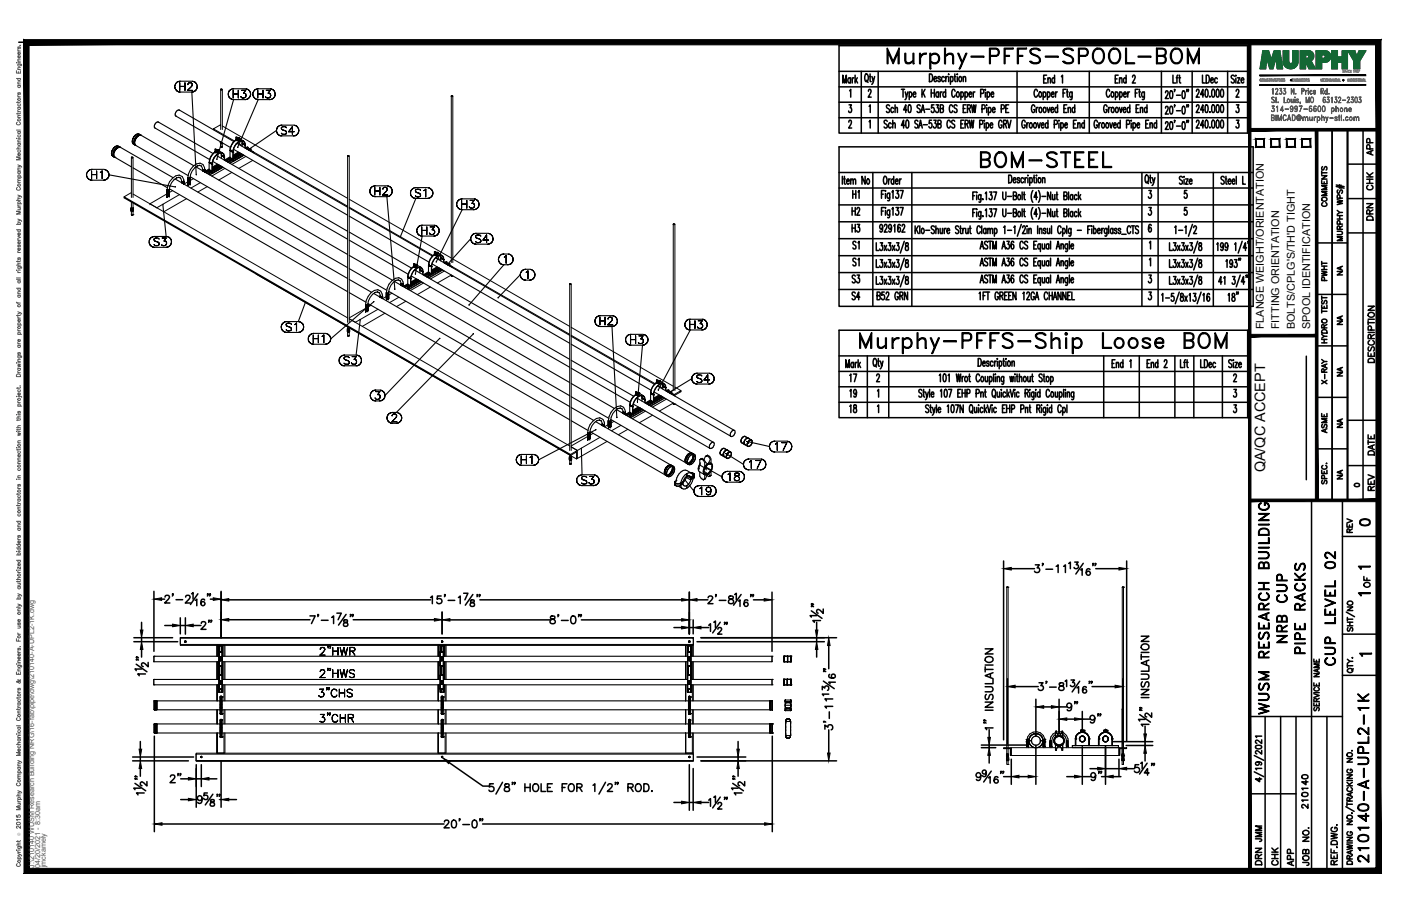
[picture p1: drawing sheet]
<svg xmlns="http://www.w3.org/2000/svg" width="432mm" height="279mm" viewBox="0 0 432 279" stroke-linecap="round" stroke-linejoin="round" font-family="sans-serif">
<defs><g id="words">
<g font-size="10.6">
<text x="272.3" y="22.6">Murphy-PFFS-SPOOL-BOM</text>
<text x="263.9" y="110.1">Murphy-PFFS-Ship Loose BOM</text>
</g>
<text font-size="8.8" x="300.9" y="52.9">BOM-STEEL</text>
<g font-size="6.6">
<text x="397.6" y="199.3" transform="rotate(-90 397.6 199.3)">NRB CUP</text>
<text x="403.2" y="202.8" transform="rotate(-90 403.2 202.8)">PIPE RACKS</text>
<text x="412.4" y="206.4" transform="rotate(-90 412.4 206.4)">CUP LEVEL 02</text>
<text x="391.9" y="221.5" transform="rotate(-90 391.9 221.5)">WUSM RESEARCH BUILDING</text>
<text x="422.6" y="267.1" transform="rotate(-90 422.6 267.1)">210140-A-UPL2-1K</text>
</g>
<g font-size="5.7">
<text x="261.4" y="67.7">H2</text>
<text x="261.4" y="88.5">S3</text>
<text x="261.4" y="93.8">S4</text>
</g>
<g font-size="5.3">
<text x="261.4" y="72.7">H3</text>
<text x="264.9" y="118.9" transform="rotate(-90 264.9 118.9)">17</text>
<text x="264.9" y="123.8" transform="rotate(-90 264.9 123.8)">19</text>
<text x="264.9" y="128.4" transform="rotate(-90 264.9 128.4)">18</text>
<text x="417.7" y="163.3">0</text>
<text x="389.8" y="260.7" transform="rotate(-90 389.8 260.7)">JMM</text>
<text x="389.8" y="267.8" transform="rotate(-90 389.8 267.8)">DRN</text>
<text x="399.7" y="268.1" transform="rotate(-90 399.7 268.1)">APP</text>
</g>
<g font-size="4.9">
<text x="424" y="49" transform="rotate(-90 424 49)">APP</text>
<text x="424" y="59.6" transform="rotate(-90 424 59.6)">CHK</text>
<text x="265.6" y="62.4" transform="rotate(-90 265.6 62.4)">H1</text>
<text x="409.9" y="64.9" transform="rotate(-90 409.9 64.9)">COMMENTS</text>
<text x="424" y="69.1" transform="rotate(-90 424 69.1)">DRN</text>
<text x="265.6" y="78" transform="rotate(-90 265.6 78)">S1</text>
<text x="265.6" y="83.3" transform="rotate(-90 265.6 83.3)">S1</text>
<text x="409.9" y="87.8" transform="rotate(-90 409.9 87.8)">PWHT</text>
<text x="424.4" y="112.9" transform="rotate(-90 424.4 112.9)">DESCRIPTION</text>
<text x="409.9" y="119.6" transform="rotate(-90 409.9 119.6)">X-RAY</text>
<text x="409.9" y="134.8" transform="rotate(-90 409.9 134.8)">ASME</text>
<text x="424.4" y="141.5" transform="rotate(-90 424.4 141.5)">DATE</text>
<text x="424.4" y="152.4" transform="rotate(-90 424.4 152.4)">REV</text>
<text x="417.7" y="165.5" transform="rotate(-90 417.7 165.5)">REV</text>
<text x="423" y="182.4" transform="rotate(-90 423 182.4)">OF</text>
<text x="403.9" y="250.5" transform="rotate(-90 403.9 250.5)">210140</text>
<text x="394.8" y="268.1" transform="rotate(-90 394.8 268.1)">CHK</text>
<text x="404.3" y="268.1" transform="rotate(-90 404.3 268.1)">JOB NO.</text>
</g>
<g font-size="4.4">
<text x="414.5" y="86.1" transform="rotate(-90 414.5 86.1)">NA</text>
<text x="414.5" y="101.2" transform="rotate(-90 414.5 101.2)">NA</text>
<text x="414.5" y="117.1" transform="rotate(-90 414.5 117.1)">NA</text>
<text x="414.5" y="133" transform="rotate(-90 414.5 133)">NA</text>
<text x="389.9" y="145.7" transform="rotate(-90 389.9 145.7)">QA/QC ACCEPT</text>
<text x="414.5" y="148.9" transform="rotate(-90 414.5 148.9)">NA</text>
</g>
<text font-size="4" x="416.3" y="151.3">0</text>
<g font-size="3.5">
<text x="417.3" y="176.7">1</text>
<text x="417.3" y="184.9">1</text>
<text x="417.7" y="203.6">1</text>
</g>
<g font-size="3.3">
<text x="389.5" y="101.5" transform="rotate(-90 389.5 101.5)">FLANGE WEIGHT/ORIENTATION</text>
<text x="394.3" y="101.5" transform="rotate(-90 394.3 101.5)">FITTING ORIENTATION</text>
<text x="399.1" y="101.5" transform="rotate(-90 399.1 101.5)">BOLTS/CPLG'S/TH'D TIGHT</text>
<text x="403.8" y="101.5" transform="rotate(-90 403.8 101.5)">SPOOL IDENTIFICATION</text>
</g>
<g font-size="2.2" fill="#545454">
<text x="10.5" y="267.5" transform="rotate(-90 10.5 267.5)">J:\210140 WUSM Research Building NRG\16-fab\pipe\dwg\210140-A-UPL2-1K.dwg</text>
<text x="12.4" y="267.5" transform="rotate(-90 12.4 267.5)">04/20/2021 - 8:30am</text>
<text x="14.1" y="267.4" transform="rotate(-90 14.1 267.4)">jmckamely</text>
</g>
<text font-size="1.3" fill="#545454" x="6.3" y="257.9" transform="rotate(-90 6.3 257.9)">Ó</text>
</g></defs>
<!-- layer: AR-STL -->
<g fill="none" stroke="#000" stroke-width=".31">
<path d="M65.8 39.7v.3M67.9 38.5l-2.1 1.2 6.4 3.8M67.9 38.5l.1 .1M67.9 38.5v.3M68 27.5h.5l-.2 .3-.3-.2v12.3M68 27.5v.1M68.1 27.5h.1M68.5 27.6v12.3M68.5 38.8l38.6 22.4M139.1 29.7v51.3M139.1 29.7h.1M139.1 29.7l.5-.1-.2 .2-.3-.1"/>
<path d="M139.3 29.5h-.1M139.6 29.7v51.3M40.5 48.6h.1M40.5 59.5l-2.2 1.2 137.5 79.5v.2l-137.5-79.4v-.3M40.5 48.5v12.4M40.5 48.5l.5 .1h-.5M40.5 48.5h.1M41 48.6v12.3M41 59.8l66.1 38.2M51.5 59.8l-5.3 3.1v.2M53.2 58.8l-1.1 .6M57.9 56.1l-1.2 .7"/>
<path d="M59.6 55.1l-1 .6M61.8 56.3l-2.9 1.7M63.5 52.6l.2 .2 .9-.5-1 .5M63.5 52.9l-.4 .2M63.5 52.6v.6M63.6 53.3l.9 .5M63.7 52.8v.2M63.9 57.6l-2.9 1.6M64.4 53.2v.2l3.7-2.1-3.6 2M64.5 52.7l-1 .6M64.5 52.1l-1 .5M64.5 52.3l-.9 .5"/>
<path d="M64.5 53.3v.2M64.5 52.7l-.9 .6v-.5M64.6 52.4l-.9 .5M64.7 52.5l-1 .5M67 50.6l-1.6 .9M67.2 50.7l-1.8 1M67.3 50.7l-1.9 1.1M67.4 50.8l-2 1.2M67.5 50.9l-2.1 1.2M67.6 51l-2.2 1.2M67.9 43.7l.1 .5M67.9 51.1l-3.5 2.1"/>
<path d="M68 43.8h.1M68 43.8v.4l-.1-.2M68 43.9v.1M68 43.8v1.5M68 45.2v.1M68 45.3l.1 .1M68.1 45.2h-.1M68.1 45.2h.1M68.2 51.3l-3.8 2.1M68.2 51.3l-3.6 2-.2-.1M68.2 51.3l-3.7 2M68.4 44v.3l-.4-.1 .6-.1-.2 .2"/>
<path d="M68.4 45.2h.1M68.4 45.4h.1M68.5 45.2v.1M68.5 44.1v1.2M68.5 45.3l-.4 .1M68.6 51.5l-4.1 2.3v-.4M68.7 51.6l-4.1 2.3v-.6M69.3 51.9l-4 2.4M70.2 50l4.4-2.4-4.3 2.5M70.9 48.4l-1.7 .9M70.9 48.6l-1.6 .9M71 48.8l-1.5 .8"/>
<path d="M71 48.6l-1.6 .9 1.5-.9M71.1 48.8l-1.5 .8M71.2 48.8l-1.4 .9 1.1-.6M71.5 53.2l-4.1 2.3M73.2 44l1.4 .9M73.4 46.9l-1.5 .9M73.6 47l-1.7 1M73.7 47.1l-1.8 1M73.8 47.1l-1.9 1.1M73.9 47.2l-2 1.1M74 47.2l-2.1 1.3M74.3 47.4l-4.3 2.5"/>
<path d="M75 47.8l-4.3 2.5M75.2 47.9l-4.3 2.5M75.6 45.4l.2 .1M75.8 48.2l-4.3 2.5M75.9 45.9l.6-.2-.4 .2M76.2 45.8l-.1 .2 .2-.1M76.2 45.6v-.3l-.6 .4M76.2 46l.3 .2 .6-.4v.2M76.2 45.3l.3 .2M76.3 45.8l.4 .2-.4-.1M76.3 45.5v.4M76.4 45.5v.1"/>
<path d="M76.5 45.5l-.7 .2M76.5 45.5v.2M76.7 46.3l.6-.3zM77.1 45.8l.3 .2M77.2 46v.1M77.3 46l-.2 .6M77.4 46l-.7 .3M77.4 46l-.1 .7M77.9 47l.2-.2-.7-.4 29.7 17.2M77.9 49.5l-4.3 2.4M78.1 46.8v.3M107.1 48.1l.4 .1 .1-.2h-.5v51.4"/>
<path d="M107.1 48.1h.1M107.6 48.1v51.3M38.5 60.9l-.2 .1M40.4 64.5l.1 .3-.1-.7 .1 .7M40.4 64.1l.1-.1v.3M40.4 64.5h.1M40.4 64.5l.1 .7v-.4M40.4 65h.1M40.4 65v.1M40.4 65.1l.1 .1M40.4 64.7h.1M40.4 64.2l.1 .1"/>
<path d="M40.5 64.9h.1M40.5 62.3v3.9M40.5 66.2h.1M40.5 66.3h.1M40.5 66.2v.2M40.8 64.4l-.3-.1 .3 .1v.4h-.3h.3M40.8 64.8v.4h-.3h.3l.2-.3M40.8 64.4l.3-.2v.5l-.3 .1M40.9 66.2h.1M41 64v.3M41 66.2h.1M41 66.2v.1"/>
<path d="M41 64h.1M41 64l.1 .2M41 62.6v3.7l-.5 .1M41 64.5l.1 .2M41 64.9l.1 .2M41.1 64.7l-.3 .1M41.1 64.2l-.3 .2M41.1 64.7v.4l-.3 .1M48.3 64.1h.1M55.3 60l-7 4.1-2.1-1.2M57.5 61.3l-7 4M107.6 63.9l25.9 14.9"/>
<path d="M107.6 61.5l31.5 18.1M134.4 79.4l1.4 .8M139.6 79.9l36 20.8M207.5 69.2v51.3M207.5 69.2l.1 .1M207.5 69.1h.5l-.5 .1M207.6 69l-.1 .2M208 69.2v51.3M78.9 84.5l28.2 16.3 .1 2.6M109.5 99.4h.1M112.7 95.1l-5.1 2.9M114.4 94.1l-1 .6"/>
<path d="M116.5 95.4l-7 4-1.9-1.1 68 39.2M118.6 96.6l-6.9 4.1M119.1 91.4l-1.2 .7M120.8 90.4l-1.1 .6M122.9 91.7l-2.9 1.6M124.7 88.2l-.4 .2M124.7 88v.6M125 88.2v.2M125.1 92.9l-2.9 1.7M125.6 88.5v.3l.2-.1M125.6 88.5l.3 .2 3.5-2.1-3.7 2.1M125.7 88.2l-.9 .5 1 .5"/>
<path d="M125.7 87.5l-1 .5M125.7 87.7l-.9 .5M125.7 88.7v.1M125.8 87.7l-1 .5M125.9 87.7l-.9 .5-.3-.2M125.9 87.8l-1 .5M125.9 88.7v.6M126 87.9l-1.1 .5M126.1 88l-1.3 .7v-.5M128.3 86l-1.7 .9M128.5 86.1l-1.9 1.1M128.6 86.1l-2 1.2"/>
<path d="M128.7 86.2l-2.1 1.2M128.8 86.3l-2.2 1.2M128.9 86.3l-2.3 1.3M129.2 86.5l-3.6 2M129.4 86.6l-3.7 2.1M129.5 86.7l-3.9 2.1M129.9 86.9l-4.1 2.3v-.4M130 87l-4 2.4M130.5 87.3l-4 2.3M132.1 83.8l-1.6 .9M132.2 84l-1.6 .9M132.3 84.1l-1.5 .9"/>
<path d="M132.3 84l-1.6 .9 1.5-.9M132.4 84.2l-1.5 .8M132.5 84.2l-1.5 .9 1.1-.6M132.7 88.5l-4.1 2.4M134.7 82.3l-1.7 1M134.9 82.4l-1.9 1.1M135 82.5l-2 1.1M135.1 82.5l-2.1 1.2M135.2 82.5l-2.2 1.3M135.3 82.6l-2.3 1.3M135.6 82.8l-4.3 2.5M135.8 82.9l-4.3 2.5"/>
<path d="M135.9 83l-4.3 2.5M136.3 83.2l-4.3 2.5M136.5 83.3l-4.3 2.5M136.8 80.8l.3 .1M136.9 83.6l-4.2 2.4M137.2 81.3l.6-.2-.5 .2M137.5 81.2l-.1 .2 .2-.1M137.5 81v-.3l-.7 .4M137.5 80.7l.3 .1M137.5 81.4l.3 .1M137.6 81.2l.4 .2M137.6 80.8v.5"/>
<path d="M137.6 81.3l.3 .2M137.7 80.9v.1M137.7 81.6l.7-.4 .1 .3-.5 .2M137.8 80.8l-.8 .3M137.8 80.8v.3M137.9 81.7l.7-.3-.6 .3M138.4 81.2l.3 .2M138.5 81.4v.1M138.6 81.4l-.2 .5M138.7 81.4l-.7 .3M138.7 81.4l-.1 .7M139.1 85.1v-.3l-4.3 2.5"/>
<path d="M139.1 82.3l.2-.1-.6-.4 36.9 21.3M139.1 85v.2M139.3 82.2v.3M139.6 85.1l-.5 .1M175.6 87.6v51.3M175.6 87.6h.1M175.6 87.5l.3-.1 .2 .3h-.4zM175.6 87.7h.1M175.8 87.4l-.1 .1M176.1 87.6v51.3M107 101.4l.1 1zM107 102.3h.1"/>
<path d="M107 102.3l.1 .1M107.1 101.9v.1M107.1 102.4h.1M107.1 101.8h.1M107.1 103.6h.5M107.1 103.5v.1M107.2 101.3l-.1 .3M107.2 101.3h.1M107.2 101.3l-.2 .1M107.5 101.7l-.4-.1 .4 .1v.4l-.4-.1 .4 .1M107.5 102.1v.4l-.4-.1h.5v-.3l.2 .2M107.5 101.7l.3-.2v.4l-.3 .2"/>
<path d="M107.6 103.4v.2M107.6 103.5v-2.4l68 39.2v2.7M107.6 101.3v.2M107.6 101.7l.2 .2zM107.6 101.3l.2 .2M107.8 101.9l-.3 .2M107.8 101.5l-.3 .2M107.8 101.9v.4l-.3 .2M176.1 103.4l25.8 14.9M176.1 101l31.4 18.1M202.8 118.9l1.4 .8M208 119.4l1.9 1.1-2.1 1.2-.7-.4 .7 .4-.3 .2"/>
<path d="M177.4 139.2l.3 .2-1.9 1M177.7 139.4v2.1M178 138.9v2.5M181.1 134.6l-5 2.9M182.8 133.6l-1 .6M184.9 134.9l-6.9 4-1.9-1.1 1.9 1.1-2.2 1.3M187.1 136.1l-9.1 5.3-.3-.2 .3 .2-.3 .1-1.6-.9M187.5 130.9l-1.2 .7M189.2 129.9l-1 .6M191.4 131.2l-2.9 1.6M193.2 127.7l-.4 .2M193.2 127.5v.6"/>
<path d="M193.4 127.7v.2M193.5 132.4l-2.9 1.7M194.1 128v.3l3.7-2.2-3.6 2.1M194.1 127.7l-.9 .5 1.1 .5M194.1 127l-.9 .5M194.1 127.2l-.8 .5M194.2 128.2v.1M194.2 127.3l-.9 .4M194.3 127.2l-.9 .5-.2-.2M194.3 127.3l-.9 .4M194.3 128.2v.6M194.4 127.4l-1 .5"/>
<path d="M194.5 127.5l-1.2 .7v-.5M196.7 125.5l-1.6 1M196.9 125.6l-1.8 1M197 125.7l-1.9 1.1M197.1 125.7l-2 1.2M197.2 125.8l-2.1 1.2M197.3 125.8l-2.2 1.3M197.6 126l-3.5 2M197.9 126.2l-3.8 2.1M197.9 126.2l-3.6 2-.2-.2M197.9 126.2l-3.7 2M198.3 126.4l-4 2.3v-.4"/>
<path d="M198.4 126.5l-4 2.3M199 126.8l-4.1 2.3M200.5 123.5l-1.5 .9M200.5 123.3l-1.6 1M200.7 123.5l-1.6 .9 1.5-.8M200.7 123.6l-1.5 .9M200.8 123.7l-1.5 .8M200.9 123.8l-1.4 .8 1-.6M201.1 128l-4.1 2.4M203.1 121.8l-1.6 1M203.3 121.9l-1.8 1.1M203.4 121.9l-1.9 1.1"/>
<path d="M203.5 122l-2 1.2M203.6 122.1l-2.1 1.2M203.7 122.1l-2.2 1.3M204 122.3l-4.2 2.5M204.2 122.4l-4.2 2.5 4.3-2.4M204.7 122.7l-4.3 2.5M204.9 122.8l-4.3 2.5M205.2 120.3l.3 .1M205.4 123.1l-4.3 2.4M205.6 120.8l.6-.2-.4 .2M205.9 120.7v.2l.1-.1M205.9 120.5v-.3l-.6 .4"/>
<path d="M205.9 120.2l.3 .1M205.9 120.8l.3 .2M206 120.7l.4 .2M206 120.3v.5M206 120.8l.4 .2M206.1 120.4v.1M206.2 120.3l-.7 .4M206.2 120.3v.3M206.4 121.2l.6-.3zM206.8 120.9v-.2l-.6 .4M206.8 120.7l.3 .1M206.9 120.8v.2"/>
<path d="M207 120.9l-.2 .6M207.1 120.8l-.7 .4M207.1 120.8l-.1 .8M207.5 124.6v-.3l-4.3 2.5M207.5 124.6h.1M207.5 124.6h.5M207.6 124.4l-.1 .2M207.6 124.4h.1M208 124.6h.1M208 121.9v.3M209.6 120.6l.3 .2-1.9 1.1-.2-.2v.3M209.9 120.5v.3"/>
<path d="M223 139.8l-.1 .2 .1-.2M223.1 139.5l-.1 .3 .1-.3M223.3 139.3l-.2 .2 .4-.4zM223.5 139.1l.2-.2zM223.8 138.9l-.1 .1M224.1 138.8h.1M224.1 138.8l.1 .1M224.4 139.7l-.2 .4M175.5 140.9v1.1zM175.5 141.8h.1M175.5 141v.1M175.5 141.8v.2"/>
<path d="M175.5 141.3h.1M175.5 141.5h.1M175.6 140.8h.1M175.6 140.8l-.1 .1M175.6 142.9v.2M175.6 142.9h.1M175.6 143.1h.1M175.6 140.8l-.1 .2M175.6 143.1h.5M175.7 142.9h-.1M175.9 141.2l-.4-.1 .4 .1v.4l-.4-.1 .4 .1M175.9 141.6v.4h-.4l.6-.1v-.3l.1 .2"/>
<path d="M175.9 141.2l.3-.2v.4l-.3 .2M176 142.9h.1M176 140.8l.1 .2M176.1 143v.1M176.1 140.8h.1M176.1 140.3v2.8M176.1 141.3l.1 .1M176.1 140.8l.1 .2M176.1 141.2l.1 .2M176.2 141.4l-.3 .2M176.2 141l-.3 .2M176.2 141.4v.4l-.3 .2"/>
<path d="M222.7 140.3h.1M222.9 140.2v-.2v.2M222.9 140h.1M222.9 140.4l.1 .2M223 140.6h.1M223.1 140.7h.1M224.1 140.4l-.2 .1 .2-.1M224.1 140.4h.1M55.6 196.7h158.1h-158.1h158.1v2.3h-158.1zM55.6 196.7h158.1v2h-158.1zM57 197.9h.1M57 197.8h.1"/>
<path d="M57 197.9v.1M57 197.8h.3M57.1 197.7l.2 .1-.1 .3M57.3 197.7v.1M57.3 197.8v.3l-.3-.1M66.9 199v3.4M67.4 199.2v3.2v-3.2h1h-.7v1.9M67.5 199.2v3.2v-3.2l.1 1.9M68.6 199.2v3.2v-3.2l-.1 1.9M135.1 199v3.4M135.6 199.2v3.2v-3.2h1h-.7v1.9M135.7 199.2l.1 1.9"/>
<path d="M136.1 197.9h.1M136.1 197.8h.4M136.1 197.8h.1M136.1 197.9l.1 .2M136.1 198h.1M136.2 198.1h.1M136.3 197.7l.2 .1-.2 .3 .2-.3M136.4 198h.1M136.5 197.8h.1M136.8 199.2l-.1 3.2M211.3 199v3.4M211.8 199.2v3.2v-3.2h1h-.7v1.9"/>
<path d="M211.9 199.2l.1 1.9M212.3 197.9h.1M212.3 197.9v.1M212.3 197.7v.1M212.3 198h.1M212.4 197.7l.3 .1M212.4 198l.1 .1M212.4 197.7l-.1 .1M212.5 197.7l.2 .1-.2 .3M212.7 197.8l-.2 .3M212.7 197.8h.1M213 199.2l-.1 3.2"/>
<path d="M310.3 181.1h.1M310.3 181.1v49.5M310.4 181.1h.1M310.5 181.1h.1M310.6 181.1h.1M310.7 181.1h.1M310.7 181.1v49.5M345.9 181.1h.1M345.9 181.1v49.5M346 181.1h.1M346.1 181.1h.1M346.2 181.1h.1"/>
<path d="M346.3 181.1h.1M346.3 181.1v49.5M66.9 202.4v-3.4h2.4v3.4M66.9 202.4v-3.4h2.1v3.4M66.9 204.1v5.4M66.9 211.2v4.9M66.9 218.9v4.4M67.4 204.1v5.4M67.5 211.2v2.3l.1-1M67.5 204.1v5.4M67.6 201.1v-1.9v1.9M67.6 212.5v1l.1-1"/>
<path d="M67.6 201.1v-1.9l.1 1.9M67.6 205.3v2.9M67.6 212.5v1M67.7 212.5v1h-.3v-2.3v2.3M67.7 201.1v-1.9v1.9M67.7 212.5v1h.7v-1M67.7 205.3v2.9M68.4 201.1v-1.9v1.9M68.4 212.5v1l.1-1M68.4 201.1v-1.9l.1 1.9M68.4 201.1v-1.9h.3v3.2M68.4 212.5v1h.3v-2.3v2.3"/>
<path d="M68.4 205.3v2.9M68.5 201.1v-1.9v1.9M68.5 212.5l.1 1v-2.3v2.3M68.5 205.3v2.9M68.5 212.5v1M68.6 204.1v5.4M68.7 204.1v5.4M69 204.1v5.4M69 211.2v4.9M69 218.9v4.4M69.3 204.1v5.4M69.3 211.2v4.9"/>
<path d="M69.3 218.9v4.4M135.1 202.4v-3.4h2.4v3.4M135.1 202.4v-3.4h2.1v3.4M135.1 204.1v5.4M135.1 211.2v4.9M135.1 218.9v4.4M135.6 204.1v5.4M135.7 212.5v1l.1-1M135.7 205.3v2.9M135.8 201.1v-1.9v1.9M135.8 212.5v1l.1-1M135.8 201.1v-1.9l.1 1.9"/>
<path d="M135.8 205.3v2.9M135.8 212.5v1M135.9 212.5v1h-.3v-2.3v2.3M135.9 201.1v-1.9v1.9M135.9 212.5v1h.7v-1M135.9 205.3v2.9M136.6 201.1v-1.9v1.9M136.6 201.1l.1-1.9v3.2M136.6 201.1v-1.9h.3v3.2M136.6 212.5v1h.3v-2.3v2.3M136.6 205.3v2.9M136.7 211.2v2.3l-.1-1"/>
<path d="M136.7 202.4v-3.2v3.2M136.7 211.2l.1 2.3M136.7 204.1v5.4M136.7 211.2v2.3M136.8 204.1v5.4M136.9 204.1v5.4M137.2 204.1v5.4M137.2 211.2v4.9M137.2 218.9v4.4M137.5 204.1v5.4M137.5 211.2v4.9M137.5 218.9v4.4"/>
<path d="M211.3 202.4v-3.4h2.4v3.4M211.3 202.4v-3.4h2.1v3.4M211.3 204.1v5.4M211.3 211.2v4.9M211.3 218.9v4.4M211.8 204.1v5.4M211.9 212.5v1l.1-1M211.9 205.3v2.9M212 201.1v-1.9v1.9M212 212.5v1l.1-1M212 201.1v-1.9l.1 1.9M212 205.3v2.9"/>
<path d="M212 212.5v1M212.1 212.5v1h-.3v-2.3v2.3M212.1 201.1v-1.9v1.9M212.1 212.5v1h.7v-1M212.1 205.3v2.9M212.8 201.1v-1.9v1.9M212.8 201.1l.1-1.9v3.2M212.8 201.1v-1.9h.3v3.2M212.8 212.5v1h.3v-2.3v2.3M212.8 205.3v2.9M212.9 211.2v2.3l-.1-1M212.9 202.4v-3.2v3.2"/>
<path d="M212.9 211.2l.1 2.3M212.9 204.1v5.4M212.9 211.2v2.3M213 204.1v5.4M213.1 204.1v5.4M213.4 204.1v5.4M213.4 211.2v4.9M213.4 218.9v4.4M213.7 204.1v5.4M213.7 211.2v4.9M213.7 218.9v4.4M242.7 209.5l-.1 1.8"/>
<path d="M242.7 211.2l.1 .1M345.8 218.7h.1M60.4 234.6h153.3h-153.3M60.4 232.3h153.3v2.3h-153.3zM60.4 232.6h153.3v2h-153.3zM61.8 233.4h.1M61.8 233.5l.2 .2M62 233.6h.1M62 233.2l-.2 .2M62 233.2h.1M62.1 233.6h.1M62.1 233.6l-.1 .1"/>
<path d="M62.1 233.6l.2-.2-.3-.2 .3 .2-.3 .3M66.9 226v6.3v-6.3M66.9 226v6.3h2.4v-6.3M66.9 226v6.3h2.1v-6.3M135.1 226v6.3v-6.3M135.1 226v6.3h2.4v-6.3M135.1 226v6.3h2.1v-6.3M136.1 233.4h.1M136.1 233.5l.2 .2M136.2 233.6h.1M136.2 233.2h.1M136.2 233.2l-.1 .2"/>
<path d="M136.3 233.2l.2 .2-.2 .3 .2-.2zM211.3 226v6.3v-6.3M211.3 226v6.3h2.4v-6.3M211.3 226v6.3h2.1v-6.3M212.3 233.4h.1M212.3 233.5h.1M212.3 233.6l.2 .1M212.3 233.3v.1M212.3 233.5v.1M212.5 233.2l-.2 .2M212.5 233.2l.2 .3-.2 .2M309.3 230.6h2.4v2.4h-.3v-2.1h-2.1z"/>
<path d="M310.2 234.1h.1M310.2 233.8h.1M310.2 234.6h.6M310.2 232.6h.6M310.2 233.4h.6M310.3 233.8v.8M310.3 234.1h.1M310.3 233.8h.1M310.3 234.6v1.1h.4M310.3 233h.1M310.3 232.6h.1M310.3 233.4h.1"/>
<path d="M310.3 234.6h.1M310.3 230.9v1.7M310.3 233.4v1.2M310.3 232.6h.3v.4h-.3l-.1 .4v-.8v.4h.6v.4h-.2M310.6 232.6h.2v.4h-.2v.4h-.3M310.7 235.7h.1M310.7 234.6h.1M310.7 233.8v.3M310.7 234.1v.5M310.7 234.1h.1M310.7 233.8h.1M310.7 234.6v1.1"/>
<path d="M310.7 230.9v1.7M310.7 233.4v1.2M319.2 230.6h-7.5v2.4h33.2v-2.4h-17.4M319.3 230.6h6M325.8 230.6h1.2M330.5 229.9h14.2v.7h-14.2v-.7h14.2M332.6 227.9h.1M344.9 230.6h2.3v.3h-2v2.1h-.3zM345.8 233.8l.1 .8M345.8 232.6h.1v.4h-.1zM345.8 234.6h.6M345.8 232.6h.6"/>
<path d="M345.8 233.4h.6M345.8 233.4v2.3h.5v-2.3M345.8 230.9v1.7M345.9 234.6h.1M345.9 232.6h.3v.4h-.3v.4h-.1v-.4h.6M346.2 232.6v.8h-.3M346.2 234.6h.1M346.3 233.8v.3M346.3 234.1v.5M346.3 234.1h.1M346.3 233.8h.1M346.3 234.6h.1"/>
<path d="M346.3 230.9v1.7M346.3 233h.1M346.3 232.6h.1M346.3 233.4h.1M346.4 233l-.2 .4"/>
</g>
<g fill="none" stroke="#000" stroke-width=".34">
<path d="M47.8 39.5l.1 .1M48.8 37.7h.2M53.9 26.7l.1 .5-.1-.5M54 26.2l-.1 .5 .1-.5M54 27.2l.2 .5-.2-.5M54.2 25.7l-.2 .5 .2-.5M54.2 27.7l.4 .4-.4-.4M54.2 35.8a1.25 1.25 0 0 1 1.1-1.9l16.8 9.8M54.2 35.8l16.8 9.7M54.2 35.8h.2M54.6 25.3l-.4 .4 .4-.4M54.6 28.1l.4 .2-.4-.2"/>
<path d="M55 25.1l-.4 .2 .4-.2M55 28.3l.5 .1-.5-.1M55.3 33.9l.1 .2M55.4 25.5v2.4v-2.4M55.4 26.7h1.6h-1.6M55.5 25l-.5 .1 .5-.1M55.5 28.4h3.6M55.5 25h3.6M57 25.5v2.4v-2.4M57.8 27.9h1.6h-1.6M57.9 26.1h.1M57.9 26l.1-.2-.1 .2"/>
<path d="M58 25.8h.1M58.1 25.6l.3-.1-.3 .1M58.4 25.5h.4h-.4M58.8 25.5l.2 .1-.2-.1M58.9 26.8l-1.1 1.1 1.1-1.1M59 25.6l.2 .2-.2-.2M59.1 28.4l.5-.1-.5 .1M59.1 28.4l1.4 25.4M59.2 26.4l-.3 .4 .3-.4M59.2 25.8l.1 .2-.1-.2M59.3 26l-.1 .4zM59.6 25.1l-.5-.1 .5 .1"/>
<path d="M59.6 28.3l.5-.2-.5 .2M60.1 25.3l-.5-.2 .5 .2M60.1 28.1l.4-.4-.4 .4M60.5 25.7l-.4-.4 .4 .4M60.5 27.7l.2-.5-.2 .5M60.7 26.2l-.2-.5 .2 .5M60.7 27.2l.1-.5-.1 .5M60.8 26.7l-.1-.5 .1 .5M70.3 29l.1 .5-.1-.5M70.4 28.5l-.1 .5 .1-.5M70.4 29.5l.2 .5-.2-.5M70.6 28.1l-.2 .4 .2-.4"/>
<path d="M70.6 30l.4 .4-.4-.4M71 27.7l-.4 .4 .4-.4M71 30.4l.5 .2-.5-.2M71.5 27.5l-.5 .2 .5-.2M71.5 30.6l.5 .1-.5-.1M71.9 27.8v2.4v-2.4M71.9 29h1.5h-1.5M72 27.4l-.5 .1 .5-.1M72 27.4h3.6M73.4 27.8v2.4v-2.4M74.2 29.8l.3 .3zM74.5 27.8h1.2h-1.2"/>
<path d="M74.5 30.1l.6 .1zM75 28.7h.4h-.4M75.4 28.7l.2 .2-.2-.2M75.5 30.1l-.4 .1 .4-.1M75.6 30.7l.5-.1-.5 .1M75.6 30.7h-3.6l-5.2 18.4M75.6 28.9l.1 .1-.1-.1M75.7 27.8l-.7 .9 .7-.9M75.7 29.9l-.2 .2 .2-.2M75.7 29l.1 .3-.1-.3M75.8 29.3l-.1 .6zM76.1 27.5l-.5-.1 .5 .1"/>
<path d="M76.1 30.6l.5-.2-.5 .2M76.6 27.7l-.5-.2 .5 .2M76.6 30.4l.3-.4-.3 .4M76.9 28.1l-.3-.4 .3 .4M76.9 30l.3-.5-.3 .5M77.2 28.5l-.3-.4 .3 .4M77.2 29.5v-.5v.5M77.2 29v-.5v.5M77.9 29l.1 .5-.1-.5M78 28.5l-.1 .5 .1-.5M78 29.5l.3 .5-.3-.5M78.3 28.1l-.3 .4 .3-.4"/>
<path d="M78.3 30l.3 .4-.3-.4M78.6 27.7l-.3 .4 .3-.4M78.6 30.4l.5 .2-.5-.2M79.1 27.5l-.5 .2 .5-.2M79.1 30.6l.5 .1-.5-.1M79.4 27.8v2.4v-2.4M79.4 29h1.7h-1.7M79.6 27.4l-.5 .1 .5-.1M79.6 27.4h3.6M81.1 27.8v2.4v-2.4M81.8 29.8l.3 .3zM82.1 27.8h1.2h-1.2"/>
<path d="M82.1 30.1l.6 .1zM82.6 28.7h.4h-.4M83 28.7l.2 .2-.2-.2M83.1 30.1l-.4 .1 .4-.1M83.2 30.7l.5-.1-.5 .1M83.2 28.9l.1 .1-.1-.1M83.2 30.7h-3.6l-6.3 14.7M83.3 27.8l-.7 .9 .7-.9M83.3 29.9l-.2 .2 .2-.2M83.3 29l.1 .3-.1-.3M83.4 29.3l-.1 .6zM83.7 27.5l-.5-.1 .5 .1"/>
<path d="M83.7 30.6l.4-.2-.4 .2M84.1 27.7l-.4-.2 .4 .2M84.1 30.4l.4-.4-.4 .4M84.5 28.1l-.4-.4 .4 .4M84.5 30l.2-.5-.2 .5M84.7 28.5l-.2-.4 .2 .4M84.7 29.5l.1-.5-.1 .5M84.8 29l-.1-.5 .1 .5M85.3 39.7l-.1 .5 .1-.5M85.5 39.3l-.2 .4 .2-.4M85.9 38.9l-.4 .4 .4-.4M86.3 38.7l-.4 .2 .4-.2"/>
<path d="M86.7 39.4v.2v-.2M86.7 39.6l.1 .3-.1-.3M86.8 39.9h.1M86.9 38.6l-.6 .1 .6-.1M86.9 38.6h3.5M86.9 39.2l-.2 .2 .2-.2M86.9 39.9l.3 .2-.3-.2M87.3 39.1l-.4 .1 .4-.1M87.7 39.1h-.4h.4M88.1 39.2l-.4-.1 .4 .1M88.3 39.4l-.2-.2 .2 .2M90.1 39.1l-1.1 1.5 1.1-1.5"/>
<path d="M90.1 39.1v2.3v-2.3M91 38.7l-.6-.1 .6 .1M91.4 38.9l-.4-.2 .4 .2M91.8 39.3l-.4-.4 .4 .4M92 39.7l-.2-.4 .2 .4M26.7 53.9v.5v-.5M26.7 53.4v.5v-.5M26.7 54.4l.3 .5-.3-.5M27 52.9l-.3 .5 .3-.5M27 54.9l.4 .4-.4-.4M27.4 52.6l-.4 .3 .4-.3M27.4 55.3l.4 .2-.4-.2"/>
<path d="M27.8 52.3l-.4 .3 .4-.3M27.8 55.5l.5 .1-.5-.1M28.2 52.7v2.4v-2.4M28.2 53.8h1.6h-1.6M28.3 52.2l-.5 .1 .5-.1M28.3 55.6h3.6M28.3 52.2h3.6M29.8 52.7v2.4v-2.4M30.9 53.2l.2-.1-.2 .1M31.1 53.1l.4-.4-.4 .4M31.5 52.7v2.4v-2.4M31.9 55.6l.5-.1-.5 .1"/>
<path d="M32.4 52.3l-.5-.1 .5 .1M32.4 55.5l.5-.2-.5 .2M32.9 52.6l-.5-.3 .5 .3M32.9 55.3l.4-.4-.4 .4M33.3 52.9l-.4-.3 .4 .3M33.3 54.9l.2-.5-.2 .5M33.5 53.4l-.2-.5 .2 .5M33.5 54.4l.1-.5-.1 .5M33.6 53.9l-.1-.5 .1 .5M33.6 53.9l20.4 3.7M34.4 46.9v.8zM34.4 46.9l.1-.4-.1 .4"/>
<path d="M34.5 47.9l-.1-.2 .1 .2M34.5 46.5l.2-.4-.2 .4M34.7 46.1l.3-.4-.3 .4M35 45.7l.3-.3-.3 .3M35 47.7l.1 .4-.1-.4M35.1 47.3l-.1 .4 .1-.4M35.1 48.1l.1 .3-.1-.3M35.2 46.3l-.4 1.3 .4 .8-.5-.2-.2-.3 6 3.6M35.2 46.3l-.4 1.3 .4 .9M35.2 46.9l-.1 .4 .1-.4M35.2 48.4l.2 .1-.2-.1M35.3 45.4l.3-.2-.3 .2"/>
<path d="M35.4 46.5l-.2 .4 .2-.4M35.7 46.1l-.3 .4 .3-.4M36 45.8l-.3 .3 .3-.3M36.2 45l17.2 9.8M36.2 45l.7 .3-.2-.1M36.2 45l-.6 .2M36.3 45.6l-.3 .2 .3-.2M36.6 45.4l-.3 .2 .3-.2M36.7 45.2l-.6 .2-.9 .9M36.7 45.2l.3 .2M36.9 45.4h-.3h.3M37.2 45.5l-.3-.1 .3 .1"/>
<path d="M40.8 43.6l.3 .8-.3-.4M41 51.8l10.6 6.1M41.1 42.4l-.3 1.2zM41.1 42.4l.3-.4-.3 .4M41.5 44v.4v-.4M41.5 43.6v.4v-.4M41.5 44.4l.1 .2-.1-.2M41.6 42.7l-.4 1.2 .4 .8-.5-.3 16.9 9.8M41.6 42.7l-.4 1.2 .2 .6 .3 .2M41.6 43.2l-.1 .4 .1-.4M41.6 44.6l.3 .2-.3-.2M41.7 41.7l.3-.2-.6 .5z"/>
<path d="M41.9 42.8l-.3 .4 .3-.4M42 41.5a.99 .99 0 0 1 1.4 .1h-.6l-.7 .3M42.1 42.4l-.2 .4 .2-.4M42.1 41.9l-.5 .8M42.4 41.3l.5 .1 16.9 9.7M42.4 42.1l-.3 .3 .3-.3M42.5 41.7l-.4 .2M42.7 41.9l-.3 .2 .3-.2M42.8 41.6h.5M43 41.7l-.3 .2 .3-.2M43.3 41.7h-.3h.3M43.4 41.6v.1"/>
<path d="M43.6 41.8l-.3-.1 .3 .1M51.5 58.5v1.9zM51.5 58.6v1.8zM51.5 58.5v1.9M51.6 58.7v1.8l.2 .1M51.7 58.8v1.8l.2-1.8-.2 1.8h.2h-.2zM51.7 58.8v1.8M51.9 58.8v1.8M52.1 58.7v1.8M52.1 58.6v2.2M52.1 58.5v2zM52.1 58.5v1.9z"/>
<path d="M52.2 58.2l54.9 31.7M54 55.2l53.1 30.7M54 57.6h.1M56 55.9l-.3-1-.5-.2-.7 .1a4.7 4.7 0 0 0-2.4 3.8v1.8M56 55.9v.4v-.3M56 56.3v-.3v.3M56 55.9v.4zM56.1 56.1v.3M56.2 56.2v.3v-.3M56.2 56.2v.3M56.4 56.2v.4v-.4M56.4 56.2v.4"/>
<path d="M56.6 56.1v.6M56.7 55.9v.8v-.7a1.69 1.69 0 0 0-.7-1.7 1.69 1.69 0 0 0-1.9 0 6 6 0 0 0-2.5 6.2M56.7 56.7v-.8v.8M56.7 55.9v.8zM57.9 54.8v2zM57.9 54.9v1.9zM57.9 54.8v1.8zM57.9 54.8v2M57.9 56.8v.4l.1-.4M57.9 56.8l.1-.2-.1 .5 .1-.3M57.9 56.7h.1M57.9 56.8h.1"/>
<path d="M58 55v1.8M58 56.6h.1M58 56.8h.1M58.2 55.1v1.8l.1-1.8-.1 1.8h.1h-.1zM58.2 55.1v1.8h.1h-.1M58.3 56.9h.1M58.3 55.1v1.8l.2-.1-.2 .1M58.4 56.9h.1M58.4 56.8h.1M58.5 56.7h.1M58.5 55v1.8M58.5 56.8h.1"/>
<path d="M58.5 56.6v.1M58.5 56.6h.1M58.5 56.6l.1 .1M58.6 56.6v-1.8v2M58.6 56.7h.1M58.6 54.8v2zM58.6 56.6h.1M58.6 56.8h-.1M58.6 54.5l48.5 28M60.4 51.5l46.7 27M60.5 53.8h.1M61.5 51l-.6 .1a4.6 4.6 0 0 0-2.3 3.8v2.2"/>
<path d="M61.5 51l.6 .2M62 51.2l.4 1M62.4 52.2v.4v-.3M62.4 52.6v-.3v.3M62.4 52.2v.4zM62.5 52.4v.3M62.7 52.4v.4v-.4M62.7 52.4v.4M62.9 52.4l-.1 .5 .1-.5M62.9 52.4v.5M63 52.4v.6M63.1 52.2v.8a2.03 2.03 0 0 0-1.5-2.7 4.5 4.5 0 0 0-3.7 4.5l.1 2"/>
<path d="M63.1 53v-.8v.8M63.1 52.2v.8zM64.5 52.4v-2.3l.8 .5v2.3M64.5 50.1l.8 .5M64.5 50.1l.9 .5zM64.5 50.1l.9 .5v2.3M64.5 52.9h.3M65.3 50.6h.1M65.6 49.8l41.5 24M65.7 47.4l-16.9-9.7a1.21 1.21 0 0 0-1 1.8l16.8 9.7M66.2 46.8l.2 .2M66.2 46.9l-.3 .2a4.1 4.1 0 0 0-1.4 3"/>
<path d="M66.2 46.8h.1M66.3 46.9l-1.2 1.3-.6 1.9M66.3 46v.9M66.3 46.7h.1M66.4 46.7v-.8l.9 .5v1l-1.3 1.4-.6 1.8M66.4 46l.9 .5M66.4 46.7l.4 .2-.1-.1M66.4 47l.1 .1M66.4 46.8l.1 .2h-.1M66.4 46.6h.1M66.4 46.6l.1 .2M66.5 46.6l.2 .1"/>
<path d="M66.5 46.6h.1M66.5 46.8h.1M66.5 46.8v.3M66.5 46.5v.1M66.6 46.6h-.2M66.6 46.6h.1M66.6 46.9h.1M66.6 46.9l.1 .1M66.6 46.5h.1M66.6 46.6l.1 .2M66.6 47.9l40.5 23.4M66.7 46.5l.1 .1-.2-.1"/>
<path d="M66.7 46.6h.1M66.7 46.9v.1M66.7 46.8h.1M66.7 46.5l-.1 .1M66.7 46.5h.1M66.7 46.6l.1 .3M66.7 46.7h.1M66.7 46.6v.1M66.7 46.9h.1M66.7 46.8l.1 .1M66.7 46.8v.1M66.8 46.5v.1"/>
<path d="M66.8 46.8l-.1 .2M66.8 46.8v.1M66.8 46.6h.1M66.8 46.8h.1M66.8 46.4l-.1 .1M66.9 49.1h.1M66.8 46.6l.1 .2M66.9 46.4h.2M66.9 46.7h.1M66.9 46.4h-.1M66.9 46.8h.1M66.9 46.8l-.2 .1"/>
<path d="M66.9 46.7l-.1 .2M66.9 46.4l-.6 .4M66.9 46.7l.1 .1M67 46.4v.1M67 46.8h.1M67 46.8l-.2-.1 .2 .1M67 46.5h.1M67 46.5v.3M67 46.5l-.1 .3M67 46.5v.2M67.1 46.3l.3 .1M67.2 46.5v.9l-.4 .3a4.1 4.1 0 0 0-1.5 2.9"/>
<path d="M67.2 46.6l-.7 .5M67.3 46.6h.1M67.3 46.4v.9l-.5-.4M67.4 46.6l1.2 .7-.4-.2-.9 .3-.7-.4M67.4 46.4v.1M67.4 46.5v.1M67.7 51l-2.3 1.3M67.8 51l-2.4 1.4M68 47.2l.2 .7 .9 .6M68.1 47.1l.1 1.7M68.2 47.1l-.9 .2M68.6 47.3l.3 .2 .2 1"/>
<path d="M68.6 51.5l-3.2 1.9v-.5l-.9-.6M68.6 47.2l.3 .2 .3 1-.9-.5 .9 .5-.9-.5 .9 .5-.9-.5 .9 .5v1M68.7 51.6l-3.4 1.9v-.6l-.8-.5 .1 .6M69.1 48.5h.1M69.1 48.5v.8M70.9 48.7v-2.3l.9 .5v2.3M71 46.3l.8 .6M71 46.3l.9 .5M71 46.3l.9 .5v2.3M71 49.1l.1 .2M71.9 46.8l-.1 .1M72 46l35.1 20.4"/>
<path d="M72 45.7l-.2 1.2M72.1 45.7l-.2 1.1M72.7 43.2l-1.3 1.3-.5 1.9M72.7 43.3l-1.2 1.3-.5 1.7M72.7 42.3v.7M72.7 43h.1M72.8 43l.1 .2-.1 .1M72.8 42.3l.9 .5M72.9 43l.1 .2M72.9 43.1h.1M72.9 42.9h.1M73 42.9h.1"/>
<path d="M72.9 42.8l.1 .1M73 42.8v.2M73 42.9v.1M73 42.8h.1M73 43h.1M73 43l.2 .1M73.1 42.7l.2 .2-.3-.1M73.1 42.7v.1M73.1 43.3h.1M73.1 44.2l34 19.7M73.1 43.1l.2 .1-.3 .1M73.1 42.8l-.1 .1"/>
<path d="M73.1 42.8h.1M73.1 42.9v.1M73.1 42.9l.2 .3M73.1 43h.1M73.1 43.1v.1M73.1 43v.1M73.1 43.2v.1M73.1 42.8l.1 .1M73.2 42.8v.1M73.2 42.9h.1M73.2 42.7h.1M73.2 43.2h.1"/>
<path d="M73.2 43v.1M73.2 43.1l-.1 .1M73.2 43.1v.1M73.2 42.8l.1 .1M73.2 43.2l-.1 .1M73.2 42.9l.1 .1M73.2 42.7v.1M73.2 43l.2 .1M73.3 43h.1M73.3 42.7h.1M73.3 43.1h.1M73.3 45.4h.1"/>
<path d="M73.3 43.1l-.3 .1M73.3 42.9v.2M73.3 43v.2M73.3 42.7l-.6 .3 .1 .3M73.3 43.1v.1M73.3 42.6l-.1 .1M73.3 42.6l.3 .1h-.3M73.3 43v.1M73.4 42.7h.1M73.3 42.6l.3 .1M73.4 42.6h.1M73.4 42.7v.4"/>
<path d="M73.5 42.9h.1M73.4 43v.1M73.5 43h.1M73.5 43h-.2M73.5 42.9v.1M73.6 42.8v.9l-.9 .7-.7 1.3M73.6 42.5h.1M73.6 43l-.7 .3M73.7 42.8v.9l-.7-.4M73.7 42.8l-.8-.6v.7M73.7 42.5l-.2 .1M73.7 42.5l.1 .1"/>
<path d="M73.8 42.7v.8l-.6-.3M73.8 42.6v.1M73.8 42.6h.1M73.8 42.7v.1M73.8 42.8l1.2 .7h-1.2M73.8 42.7h.1M74.2 47.3l-2.3 1.3M74.2 47.4l-2.3 1.3M74.5 43.5l.1 .7 .9 .6M74.5 43.5l.2 .7M74.6 43.4l.4 .1a2.64 2.64 0 0 0-2.9 2.2M74.7 44.2l-.1 .9"/>
<path d="M75 43.5l.5 .7v.5M75 47.8l-3.1 1.8v-.5l-.9-.5M75 43.5l.6 .7v.5l-.9-.5M75.1 47.9l-3.3 1.9v-.6l-.9-.5 .1 .6M75.5 44.7v.9M75.5 44.8l.1 .9M85.2 40.2l.1 .6-.1-.6M85.2 40.2l-8.3 5.7M85.3 40.8l.2 .4-.2-.4M85.5 41.2l.4 .4-.4-.4M85.9 41.6l.4 .3-.4-.3M86.3 41.9h.6h-.6"/>
<path d="M86.9 41.9h3.5M86.9 41.3l-.2-.2 .2 .2M87.2 40.1l.6 .2-.6-.2M87.3 41.4l-.4-.1 .4 .1M87.7 41.4h-.4h.4M87.8 40.3l.3 .1-.3-.1M88.1 41.3l-.4 .1 .4-.1M88.1 40.4h.1M88.2 40.5l.1 .3-.1-.3M88.3 41.1l-.2 .2 .2-.2M88.3 40.8v.3v-.3M89 40.6h1.7h-1.7"/>
<path d="M90.4 41.9h.6h-.6M91 41.9l.4-.3-.4 .3M91.4 41.6l.4-.4-.4 .4M91.8 41.2l.2-.4-.2 .4M92 40.8l.1-.6-.1 .6M92.1 40.2l-.1-.5 .1 .5M114 59l.1 .5-.1-.5M114.1 58.4l-.1 .6 .1-.6M114.1 59.5l.2 .4-.2-.4M114.3 58l-.2 .4 .2-.4M114.3 59.9l.4 .4-.4-.4M114.7 57.6l-.4 .4 .4-.4"/>
<path d="M115.1 57.4l-.4 .2 .4-.2M115.5 57.8v2.3v-2.3M115.5 58.9h1.6h-1.6M115.6 57.3l-.5 .1 .5-.1M115.6 57.3h3.6M117.1 57.8v2.3v-2.3M118 58.3h.1M118 58.2l.1-.2-.1 .2M118.1 58h.1M118.2 57.9l.3-.1-.3 .1M118.5 57.8h.4h-.4M118.9 57.8l.3 .1-.3-.1"/>
<path d="M119 59l-1.1 1.1 1.1-1.1M119.2 57.9h.1M119.2 58.7l-.2 .3 .2-.3M119.2 58l.2 .2-.2-.2M119.4 58.2l-.2 .5zM119.7 57.4l-.5-.1 .5 .1M120.2 57.6l-.5-.2 .5 .2M120.6 58l-.4-.4 .4 .4M120.6 59.9l.2-.4-.2 .4M120.8 58.4l-.2-.4 .2 .4M120.8 59.5l.1-.5-.1 .5M120.9 59l-.1-.6 .1 .6"/>
<path d="M126.5 59.5l.1 .6-.1-.6M126.6 59l-.1 .5 .1-.5M126.8 58.6l-.2 .4 .2-.4M127.2 58.2l-.4 .4 .4-.4M127.7 57.9l-.5 .3 .5-.3M128 58.7v.2v-.2M128 58.9l.1 .2-.1-.2M128.1 59.1l.2 .2-.2-.2M128.2 57.9h-.5h.5M128.2 57.9h3.5M128.3 58.4l-.3 .3 .3-.3M128.3 59.3l.2 .1-.2-.1"/>
<path d="M128.5 59.4l.6 .2-.6-.2M128.6 58.4h-.3h.3M129.1 58.4h-.5h.5M129.1 59.6l.3 .1-.3-.1M129.4 58.4h-.3h.3M129.4 59.7h.1M129.5 59.8l.1 .3-.1-.3M129.6 58.7l-.2-.3 .2 .3M130.6 58.8l.3-.1-.3 .1M130.9 58.7l.3-.3-.3 .3M131.2 58.4v2.3v-2.3M132.2 57.9h-.5h.5"/>
<path d="M132.7 58.2l-.5-.3 .5 .3M133.1 58.6l-.4-.4 .4 .4M133.3 59l-.2-.4 .2 .4M133.4 59.5l-.1-.5 .1 .5M46 74.6v.5v-.5M46 74.1v.5v-.5M46 75.1l.3 .5-.3-.5M46.3 73.6l-.3 .5 .3-.5M46.3 75.6l.3 .3-.3-.3M46.6 73.2l-.3 .4 .3-.4M46.6 75.9l.5 .3-.5-.3M47.1 73l-.5 .2 .5-.2"/>
<path d="M47.1 76.2l.5 .1-.5-.1M47.5 73.7v.3v-.3M47.5 74l.1 .2-.1-.2M47.6 72.9l-.5 .1 .5-.1M47.6 74.2h.1M47.6 76.3h3.6M47.7 73.5l-.2 .2 .2-.2M47.7 75.7l-.2-.3 .2 .3M47.7 74.3l.2 .1-.2-.1M47.9 74.4l.7 .3-.7-.3M48 73.4l-.3 .1 .3-.1M48 75.8l-.3-.1 .3 .1"/>
<path d="M48.5 73.4h-.5h.5M48.5 75.8h-.5h.5M48.6 74.7h.2h-.2M48.8 73.5l-.3-.1 .3 .1M48.8 75.7l-.3 .1 .3-.1M48.8 74.7l.2 .2-.2-.2M49 74.9l.1 .2-.1-.2M49.1 73.7l-.3-.2 .3 .2M49.1 75.4l-.3 .3 .3-.3M49.1 75.1v.3v-.3M49.8 75.3l.2 .4zM50 73.4h1.2h-1.2"/>
<path d="M50 75.7l.7 .1zM50.2 63.1l1 9.8h-3.6M50.5 74.3h.4h-.4M50.9 74.3l.2 .1-.2-.1M51 75.7l-.3 .1 .3-.1M51.1 74.4h.1M51.2 73.4l-.7 .9 .7-.9M51.2 75.4l-.2 .3 .2-.3M51.2 76.3l.5-.1-.5 .1M51.2 74.5l.1 .4-.1-.4M51.3 74.9l-.1 .5zM51.5 60.4v.5l.1-.4"/>
<path d="M51.5 60.9v-.5v.5M51.5 60.4l.1 .1zM51.5 60.3l.1 .2zM51.6 60.3h.1M51.6 60.5l.2 .1M51.7 60.6h.1M51.7 73l-.5-.1 .5 .1M51.7 76.2l.5-.3-.5 .3M51.8 60.6h.1M51.9 60.6l.2-.1-.2 .1M52 60.6h-.2h.2M52.1 60.5h.1"/>
<path d="M52.1 60.3h.1M52.1 60.4h.1M52.1 60.4v-1.9v2M52.2 73.2l-.5-.2 .5 .2M52.2 75.9l.4-.3-.4 .3M52.6 73.6l-.4-.4 .4 .4M52.6 75.6l.2-.5-.2 .5M52.8 74.1l-.2-.5 .2 .5M52.8 75.1l.1-.5-.1 .5M52.9 74.6l-.1-.5 .1 .5M107.6 78.8l13.4 7.6M107.6 74.1l18.2 10.5"/>
<path d="M107.6 71.6l19.3 11.1M107.6 66.7l24.6 14.1M107.6 64.2l25.7 14.8M114.7 60.3l.4 .3-.4-.3M115.1 60.6h.5h-.5M115.6 60.6h3.6M117.9 60.1h1.6h-1.6M119.2 60.6h.5h-.5M119.2 60.6l2.5 28.6M119.7 60.6l.5-.3-.5 .3M120.2 60.3l.4-.4-.4 .4M123.5 72.9h.1"/>
<path d="M126.6 60.1l.2 .4-.2-.4M126.8 60.5l.4 .4-.4-.4M127.2 60.9l.5 .2-.5-.2M127.7 61.1l.5 .1-.5-.1M128.3 60.6l-.3-.2 .3 .2M128.5 71.1l.1 .6-.1-.6M128.6 70.6l-.1 .5 .1-.5M128.6 71.7l.2 .4-.2-.4M128.6 60.7l-.3-.1 .3 .1M128.8 70.2l-.2 .4 .2-.4M128.8 72.1l.3 .4-.3-.4M129.1 60.7h-.5h.5"/>
<path d="M129.1 69.8l-.3 .4 .3-.4M129.1 72.5l.5 .2-.5-.2M129.4 60.6l-.3 .1 .3-.1M129.6 69.5l-.5 .3 .5-.3M129.6 72.7l.5 .1-.5-.1M129.6 60.4l-.2 .2 .2-.2M129.6 60.1v.3v-.3M130 70v2.3v-2.3M130 71.1h1.6h-1.6M130.1 69.5h-.5h.5M130.1 69.5h3.6M131.6 70v2.3v-2.3"/>
<path d="M131.7 61.2l.5-.1-.5 .1M131.7 61.2h-3.5l-4.8 11.7M132.2 61.1l.5-.2-.5 .2M132.4 71.9l.2 .3zM132.6 70h1.2h-1.2M132.6 72.2l.7 .1zM132.7 60.9l.4-.4-.4 .4M133 79.3l-.7 1.2-.2 1.2M133.1 60.5l.2-.4-.2 .4M133.1 79.3l-.7 1.2-.2 1.2M133.2 70.9h.3h-.3M133.3 60.1l.1-.6-.1 .6"/>
<path d="M133.5 70.9l.2 .1-.2-.1M133.6 72.2l-.3 .1 .3-.1M133.7 72.8l.5-.1-.5 .1M133.7 71h.1M133.7 72.8h-3.6l-2.1 11.6M133.8 70l-.6 .9 .6-.9M133.8 72l-.2 .2 .2-.2M133.8 71.1l.2 .3-.2-.3M133.8 78.4v.1M133.8 78.5h.1M133.9 78.5l-.9 .8M133.9 78.6l-.8 .7"/>
<path d="M133.9 78.4h-.1M133.9 77.6v.7M133.9 78.5v.1M133.9 78.6h.1M133.9 78.3h.1M134 71.4l-.2 .6zM134 78.3v.1M134 77.6l.9 .5M134 78.4l.1 .2h-.2M134.1 78.3h.1M134.2 78.2h.1M134.1 78.4l.3 .2-.1-.2"/>
<path d="M134.1 78.4v.1M134.2 78.2l.1 .2-.2-.1M134.2 78.2v.1zM134.2 69.5h-.5h.5M134.2 72.7l.5-.2-.5 .2M134.3 78.4h.1M134.2 78.2l-.1 .1M134.3 78.1l.1 .1h-.2M134.3 78.3h.1M134.3 78.6h.1M134.3 78.1l-.2 .2M134.3 78.1h.1"/>
<path d="M134.3 79.5l41.3 23.9M134.3 78.4v.1M134.3 78.3l.1 .3M134.3 78.1l.1 .2M134.3 78.4l.1 .2M134.4 78.4h.1M134.4 78.2h.1M134.4 78.1h.1M134.4 78.5h.1M134.4 78.4v.1M134.4 78.6h.1M134.4 78.5l-.1 .1"/>
<path d="M134.4 78.3l.2 .1M134.4 78.5v.1M134.4 78.3h.1M134.4 78h.1M134.4 78.2l.1 .2M134.4 78v.1M134.4 78.2l.1 .1M134.5 78.4h.1M134.5 78.3h.1M134.5 78h.1M134.5 78.3v.1M134.5 78l-.6 .4"/>
<path d="M134.6 77.9l-.2 .1M134.6 77.9l.1 .1h-.2M134.6 78v.1M134.6 78.4h.1M134.6 77.9l.1 .1M134.6 78.4l.2-.1-.7 .4M134.6 78.1l.1 .2M134.6 78.1h.1M134.7 69.8l-.5-.3 .5 .3M134.7 72.5l.3-.4-.3 .4M134.7 78.3l-.1 .1M134.7 77.9h.1"/>
<path d="M134.8 77.9h-.1M134.8 77.8l.1 .1M134.8 78.2v.8l-1.3 1.4-.5 1.8M134.9 78.1v.9l-.7-.4M134.9 78.1l-.8-.6-.1 .8M134.9 77.9h-.2M134.9 77.9l.1 .1M135 78v.9l-.6-.3M135 78.1l1.3 .7-.5-.1M135 78h.1M135 78.1h.1M135 70.2l-.3-.4 .3 .4"/>
<path d="M135 72.1l.3-.4-.3 .4M135 78v.1M135.3 70.6l-.3-.4 .3 .4M135.3 71.7l.1-.6-.1 .6M135.4 71.1l-.1-.5 .1 .5M135.6 78.8l.2 .8 .9 .5M135.7 78.8l.1 1.7M135.8 78.7l.4 .2a2.84 2.84 0 0 0-3.1 2.7l-.1 .6-.8-.5M135.8 78.7l-.8 .2M136.2 78.9l.5 1.2M136.3 78.8l.3 .3 .2 .9-.9-.5 .9 .5-.9-.5 .9 .5-.9-.5 .9 .5v1M140.7 63l.1 .5-.1-.5"/>
<path d="M140.8 62.5l-.1 .5 .1-.5M140.8 63.5l.3 .5-.3-.5M141.1 62l-.3 .5 .3-.5M141.1 64l.3 .3-.3-.3M141.4 61.7l-.3 .3 .3-.3M141.4 64.3l.5 .3-.5-.3M141.9 61.4l-.5 .3 .5-.3M141.9 64.6l.5 .1-.5-.1M142.3 61.8v2.4v-2.4M142.3 62.9h1.6h-1.6M142.4 61.3l-.5 .1 .5-.1M142.4 61.3h3.6"/>
<path d="M143.9 61.8v2.4v-2.4M144.6 63.7l.3 .4zM144.9 61.8h1.2h-1.2M144.9 64.1l.7 .1zM145.1 73.6v.6v-.6M145.1 73.6l-6.9 7.7M145.1 73.1v.5v-.5M145.1 74.2l.3 .4-.3-.4M145.4 72.7l-.3 .4 .3-.4M145.4 74.6l.3 .4-.3-.4M145.4 62.7h.4h-.4M145.7 72.3l-.3 .4 .3-.4"/>
<path d="M145.7 75l.5 .2-.5-.2M145.8 62.7l.2 .2-.2-.2M145.9 64.1l-.3 .1 .3-.1M146 64.7l.5-.1-.5 .1M146 64.7h-3.6l-7.9 16M146 62.9h.1M146.1 61.8l-.7 .9 .7-.9M146.1 63.9l-.2 .2 .2-.2M146.1 62.9l.1 .4-.1-.4M146.2 72l-.5 .3 .5-.3M146.2 75.2l.5 .1-.5-.1M146.2 63.3l-.1 .6z"/>
<path d="M146.5 61.4l-.5-.1 .5 .1M146.5 64.6l.5-.3-.5 .3M146.6 72.8v.2v-.2M146.6 73l.1 .2-.1-.2M146.7 72h-.5h.5M146.7 73.2h.1M146.7 75.3h3.6M146.7 72h3.6M146.8 72.5l-.2 .3 .2-.3M146.8 74.7l-.2-.2 .2 .2M146.8 73.3l.3 .2-.3-.2M147 61.7l-.5-.3 .5 .3"/>
<path d="M147 64.3l.3-.3-.3 .3M147.1 73.5l.6 .2-.6-.2M147.1 72.5h-.3h.3M147.1 74.8l-.3-.1 .3 .1M147.3 62l-.3-.3 .3 .3M147.3 64l.3-.5-.3 .5M147.6 62.5l-.3-.5 .3 .5M147.6 63.5v-.5v.5M147.6 72.5h-.5h.5M147.6 74.8h-.5h.5M147.6 63v-.5v.5M147.7 73.7l.2 .1-.2-.1"/>
<path d="M147.9 72.5h-.3h.3M147.9 74.7l-.3 .1 .3-.1M147.9 73.8h.1M148.1 73.9l.1 .3-.1-.3M148.2 72.8l-.3-.3 .3 .3M148.2 74.5l-.3 .2 .3-.2M148.2 74.2v.3v-.3M148.9 74h1.7h-1.7M150 72.5l-1.1 1.5 1.1-1.5M150 72.5v2.3v-2.3M150.3 75.3l.5-.1-.5 .1M150.8 72h-.5h.5"/>
<path d="M150.8 75.2l.5-.2-.5 .2M151.3 72.3l-.5-.3 .5 .3M151.3 75l.4-.4-.4 .4M151.7 72.7l-.4-.4 .4 .4M151.7 74.6l.2-.4-.2 .4M151.9 73.1l-.2-.4 .2 .4M151.9 74.2l.1-.6-.1 .6M152 73.6l-.1-.5 .1 .5M153.6 80l.1 .5-.1-.5M153.7 79.5l-.1 .5 .1-.5M154 79l-.3 .5 .3-.5M154.3 78.6l-.3 .4 .3-.4"/>
<path d="M154.8 78.4l-.5 .2 .5-.2M155.3 78.3l-.5 .1 .5-.1M155.3 78.3h1.2M155.4 79.3l.2-.2-.2 .2M155.6 79.1l.4-.3-.4 .3M156 78.8v2.4v-2.4M157 78.4l-.5-.1 .5 .1M157.5 78.6l-.5-.2 .5 .2M157.8 79l-.3-.4 .3 .4M158.1 79.5l-.3-.5 .3 .5M158.1 80v-.5v.5M87 99.9l-.2 .4 .2-.4"/>
<path d="M87.4 99.5l-.4 .4 .4-.4M87.8 99.3l-.4 .2 .4-.2M88.2 100v.2v-.2M88.3 99.2l-.5 .1 .5-.1M88.4 99.8l-.2 .2 .2-.2M88.8 99.6l-.4 .2 .4-.2M89.2 99.6h-.4h.4M89.6 99.8l-.4-.2 .4 .2M89.8 100l-.2-.2 .2 .2M91 100l.4-.4-.4 .4M91.4 99.6v2.5v-2.5M92.4 99.3l-.5-.1 .5 .1"/>
<path d="M92.9 99.5l-.5-.2 .5 .2M93.3 99.9l-.4-.4 .4 .4M94.1 93.1h.1M94.2 93.1l-2.3 6.1h-3.6M107.6 90.2l5.2 3M107.6 86.2l6.9 4M107.6 82.8l11.6 6.7M111 98.6h.1M111 98.6l-1.2 10.9h-3.6M112.7 93.9v1.9zM112.7 94v1.8zM112.7 93.9v1.8z"/>
<path d="M112.7 93.9v1.9M112.7 95.8v.4l.1-.3M112.7 95.8v.4M112.7 95.7h.1M112.7 95.8l.1 .1M112.8 95.7h.1M112.8 94.1v1.8M112.8 95.9l-.1 .3M112.8 95.9h.1M112.9 94.1v1.8l.2-1.8-.2 1.8h.2h-.2zM112.9 94.1v1.8h.2h-.2M113.1 95.9h.1"/>
<path d="M113.1 94.1v1.8h.2h-.2M113.2 95.9h.1M113.3 95.6h.1M113.3 94.1v1.8M113.3 95.8v.1M113.3 95.7h.1M113.3 95.8h.1M113.4 94l-.1 1.9M113.4 95.7l-.1 .1M113.4 95.8h.1M113.4 93.9v1.9zM113.4 95.7h.1"/>
<path d="M113.4 95.8v.4M113.4 93.6l62.2 35.8M115.2 90.5l60.4 34.9M115.2 93l-13.3 11.5-.1-.5 .1 .5M116.3 90h.1l-.7 .2a4.7 4.7 0 0 0-2.3 3.8v1.7M116.3 90l.6 .2M116.8 90.2l.4 1.1M117.2 91.3v.4v-.4M117.2 91.7v-.4v.4M117.2 91.3v.4zM117.3 91.4v.3M117.5 91.5v.3v-.3"/>
<path d="M117.5 91.5v.3M117.6 91.5v.4v-.4M117.6 91.5v.4M117.8 91.4v.6M117.9 91.3v.8v-.8a1.7 1.7 0 0 0-.7-1.7 1.7 1.7 0 0 0-1.9 0 6 6 0 0 0-2.5 6.3M117.9 92.1v-.8v.8M117.9 91.3v.8zM119.1 90.2v1.9zM119.1 90.2v1.8zM119.1 90.2v1.9M119.2 92.1v.4v-.4M119.2 91.9v.3z"/>
<path d="M119.2 92.5v-.4v.4M119.2 92v.2zM119.2 91.9h.1M119.2 92.2h.2zM119.2 90.4v1.7M119.4 90.4v1.8l.1-1.8-.1 1.8h.1h-.1zM119.4 90.4v1.8h.1h-.1M119.5 92.2h-.2h.2M119.5 90.4v1.8M119.6 92.2h.1M119.7 92.2h.1M119.7 91.9h.1"/>
<path d="M119.7 90.4v1.7M119.7 92.1h.1M119.7 92h.1M119.7 90.2v2.3M119.7 92v.1M119.7 90.2v1.9zM119.8 89.9l55.8 32.1M121.6 86.8l54 31.2M123.6 87.7v.3v-.8l-.3-.7-.6-.2-.6 .1a4.7 4.7 0 0 0-2.4 3.8v1.8M123.6 88v-.3v.3M123.6 87.5v.5zM123.7 87.7v.3"/>
<path d="M123.9 87.8v.3v-.3M123.9 87.8v.3M124 87.8v.4v-.4M124 87.8v.4M124.2 87.7v.6M124.3 87.5v.9v-.7a1.67 1.67 0 0 0-.7-1.8 1.67 1.67 0 0 0-1.9 0 6 6 0 0 0-2.5 6.2M124.3 88.4v-.9v.9M124.3 87.5v.9zM125.7 85.5l.9 .5zM125.7 87.8l.9 .4M125.7 87.7v-2.2l.9 .5v2.2M125.7 88l.1 .4"/>
<path d="M125.8 85.4l.8 .5M125.8 87.7l.8 .6M125.8 85.4l.8 .5v2.3M125.8 88.2l.2 .1M126.6 88.2v.1M126.8 85.1l48.8 28.2M127.1 84.1l-.5 1.2v.6M127.2 84.1l-.6 1.8M127.5 82.2h.1M127.5 82.2l-1.3 1.4-.5 1.9M127.5 82.1v.1M127.5 82.1h.1"/>
<path d="M127.5 82.2l.1 .2M127.5 81.4l1 .4zM127.5 82.3l-1.2 1.3-.5 1.8M127.5 83.5l-.4 .6M127.5 81.4v.7M127.5 82.3h.1M127.6 82.4h.1M127.6 82l.1-.7 .9 .5-.1 .9M127.6 82.1l.3 .2M127.7 82.1l-.1 .3M127.7 82.1h.1M127.7 82v.4"/>
<path d="M127.7 81.9h.1M127.7 81.9v.2l.1-.1M127.8 81.9h.1M127.7 81.9l.2 .1M127.8 81.9l.1 .1M127.8 81.8l.2 .1h-.2M127.8 81.8l-.2 .2M127.8 81.8h.1M127.8 82v.1M127.8 82.1l.2 .1M127.8 81.8l.3 .3M127.8 83.3l47.8 27.5"/>
<path d="M127.9 82.2h.1h-.3M127.9 82h.1M127.9 82.3l.6 .4M127.9 82l.1 .2M128 81.9h.1M127.9 82.3h.1M127.9 82.2h.1M128 82.1v.1M128 82.2l-.1 .1M128 81.8v.1M128 82.2h.1M128 81.7h.1"/>
<path d="M128 82l.2 .2M128 82h.1M128 81.7l.1 .1M128 82.1h.1M128 81.9l.1 .2M128 81.7v.1M128 81.9v.1M128.1 81.7l-.6 .4M128.1 81.7h.2M128.1 82.1h.1M128.1 82.1l.1 .1M128.1 81.7l.1 .1"/>
<path d="M128.1 82.1l-.1 .1M128.1 82.2h.1M128.1 81.8h.1M128.2 81.8v.4M128.3 81.9h.1M128.2 82.1v.1M128.3 81.9v.2M128.3 81.6h.3M128.3 82l-.1 .1M128.3 81.9v.1M128.3 81.6l.3 .2M128.4 81.9v.8l-.9 .8"/>
<path d="M128.4 82l-.7 .4M128.5 82.7l-1 .9M128.6 81.8v.8l-.6-.3M128.6 81.9l1.2 .6-.8-.1-.4 .2M128.6 81.9h.1M128.6 81.8v.1M128.9 86.3l-2.3 1.4M129 86.4l-2.4 1.3M129.2 82.5l.2 .8 .9 .5M129.4 82.5v1.6M129.4 82.4l.4 .2-.4-.1M129.4 82.5l-.9 .2"/>
<path d="M129.8 82.6l.4 .7 .1 .5M129.8 82.5l.5 .7 .1 .6-.9-.6 .9 .6-.9-.6 .9 .6-.9-.6 .9 .6v.9M130.3 83.8h.1M130.3 83.8v.9M132.1 84.1l.9 .4M132.1 84v-2.3l.9 .5v2.3M132.1 84.4l.2 .3M132.2 81.7l.8 .5M132.2 84l.8 .6M132.2 81.7l.8 .5v2.3M132.2 84.5l.2 .2M133 82.2h.1"/>
<path d="M133 84.5v.2M133.2 81.4l42.4 24.5M135.3 82.7l-2.3 1.4M135.4 82.7l-1.4 .8M136.2 83.2l-1.3 .7M136.7 80.1h.1M136.7 80.1v.9M144.6 94.1h.1M153.6 91.8h.1M153.7 80.5l.3 .5-.3-.5M154 81l.3 .4-.3-.4M154.3 81.4l.5 .2-.5-.2"/>
<path d="M154.8 81.6h.5h-.5M156.5 81.6h.5h-.5M156.5 81.6h-1.2l-10.7 12.5M157 81.6l.5-.2-.5 .2M157.5 81.4l.3-.4-.3 .4M157.8 81l.3-.5-.3 .5M158.1 80.5v-.5v.5M160.3 84.7l.1 .5-.1-.5M160.3 84.7l-6.8 7.1M160.4 84.2l-.1 .5 .1-.5M160.4 85.2l.3 .5-.3-.5M160.7 83.8l-.3 .4 .3-.4"/>
<path d="M160.7 85.7l.3 .4-.3-.4M161 83.4l-.3 .4 .3-.4M161 86.1l.5 .2-.5-.2M161.5 83.1l-.5 .3 .5-.3M161.5 86.3l.5 .1-.5-.1M162 83l-.5 .1 .5-.1M162 86.4h1.2M162 83h1.2M162.2 84l.2-.1-.2 .1M162.4 83.9l.3-.3-.3 .3M162.7 83.6v2.3v-2.3M163.2 86.4l.5-.1-.5 .1"/>
<path d="M163.7 83.1l-.5-.1 .5 .1M163.7 86.3l.5-.2-.5 .2M164.2 83.4l-.5-.3 .5 .3M164.2 86.1l.3-.4-.3 .4M164.5 83.8l-.3-.4 .3 .4M164.5 85.7l.3-.5-.3 .5M164.8 84.2l-.3-.4 .3 .4M164.8 85.2l.1-.5-.1 .5M164.9 84.7l-.1-.5 .1 .5M183.4 99l.1 .6-.1-.6M183.5 98.5l-.1 .5 .1-.5M183.5 99.6l.2 .4-.2-.4"/>
<path d="M183.7 98l-.2 .5 .2-.5M184.1 97.6l-.4 .4 .4-.4M184.5 97.4l-.4 .2 .4-.2M184.9 97.8v2.4v-2.4M184.9 99h1.6h-1.6M185 97.4h-.5h.5M185 97.4h3.6M186.5 97.8v2.4v-2.4M187.4 98.4h.1M187.4 98.3l.1-.2-.1 .2M187.5 98.1h.1M187.6 97.9l.3-.1-.3 .1"/>
<path d="M187.9 97.8h.4h-.4M188.3 97.8l.2 .1-.2-.1M188.4 99.1l-1.1 1.1 1.1-1.1M188.5 97.9h.1M188.6 98.7l-.2 .4 .2-.4M188.6 98.1l.2 .2-.2-.2M188.8 98.3l-.2 .4zM189.1 97.4h-.5h.5M189.6 97.6l-.5-.2 .5 .2M190 98l-.4-.4 .4 .4M190.2 98.5l-.2-.5 .2 .5M190.2 99.6l.1-.6-.1 .6"/>
<path d="M190.3 99l-.1-.5 .1 .5M211.1 99.6v.5v-.5M211.4 99.1l-.3 .5 .3-.5M211.7 98.7l-.3 .4 .3-.4M212.2 98.5l-.5 .2 .5-.2M212.6 98.9v2.4v-2.4M212.8 98.5h-.6h.6M212.8 98.5h3.5M214.2 98.9v2.4v-2.4M215.2 98.9h1.2h-1.2M215.8 99.8h.3h-.3M216.1 99.8l.3 .1-.3-.1"/>
<path d="M216.4 99.9h.1M216.4 98.9l-.6 .9 .6-.9M216.8 98.5h-.5h.5M217.3 98.7l-.5-.2 .5 .2M217.7 99.1l-.4-.4 .4 .4M217.9 99.6l-.2-.5 .2 .5M86.7 100.8l.1 .6-.1-.6M86.8 100.3l-.1 .5 .1-.5M86.8 101.4l.2 .4-.2-.4M87 101.8l.4 .4-.4-.4M87.4 102.2l.4 .2-.4-.2M87.8 102.4l.5 .1-.5-.1"/>
<path d="M88.2 100.2l.1 .2-.1-.2M88.3 100.4h.1M88.3 102.5h3.6M88.4 101.9l-.2-.2 .2 .2M88.4 100.6l.3 .1-.3-.1M88.7 100.7l.7 .2-.7-.2M88.8 102.1l-.4-.2 .4 .2M89.2 102.1h-.4h.4M89.4 100.9l.2 .1-.2-.1M89.6 101.9l-.4 .2 .4-.2M89.6 101l.1 .1-.1-.1M89.7 101.1l.1 .3-.1-.3"/>
<path d="M89.8 101.7l-.2 .2 .2-.2M89.8 101.4v.3v-.3M90.8 100.1l.2-.1-.2 .1M91.9 102.5l.5-.1-.5 .1M92.4 102.4l.5-.2-.5 .2M92.9 102.2l.4-.4-.4 .4M93.3 101.8l.2-.4-.2 .4M93.5 100.3l-.2-.4 .2 .4M93.5 101.4l.1-.6-.1 .6M93.6 100.8l-.1-.5 .1 .5M95 104.5l.1 .5-.1-.5M95.1 104l-.1 .5 .1-.5"/>
<path d="M95.1 105l.2 .5-.2-.5M95.3 103.5l-.2 .5 .2-.5M95.3 105.5l.4 .4-.4-.4M95.7 103.2l-.4 .3 .4-.3M95.7 105.9l.5 .2-.5-.2M96.2 102.9l-.5 .3 .5-.3M96.2 106.1l.5 .1-.5-.1M96.5 103.3v2.4v-2.4M96.5 104.4h1.6h-1.6M96.7 102.8l-.5 .1 .5-.1M96.7 106.2h3.5M96.7 102.8h3.5"/>
<path d="M98.1 103.3v2.4v-2.4M99.3 103.7h.2h-.2M99.5 103.7l.3-.4-.3 .4M99.8 103.3v2.4v-2.4M100.2 106.2l.5-.1-.5 .1M100.7 102.9l-.5-.1 .5 .1M100.7 106.1l.5-.2-.5 .2M101.2 103.2l-.5-.3 .5 .3M101.2 105.9l.4-.4-.4 .4M101.6 103.5l-.4-.3 .4 .3M101.6 105.5l.2-.5-.2 .5M101.8 104l-.2-.5 .2 .5"/>
<path d="M101.8 105l.1-.5-.1 .5M104.5 111.2l.1 .5-.1-.5M104.6 110.6l-.1 .6 .1-.6M104.6 111.7l.2 .4-.2-.4M104.8 110.2l-.2 .4 .2-.4M104.8 112.1l.4 .4-.4-.4M105.2 109.8l-.4 .4 .4-.4M105.2 112.5l.5 .3-.5-.3M105.7 109.6l-.5 .2 .5-.2M105.7 112.8h.5h-.5M106 110.3v.2v-.2M106 110.5l.2 .3-.2-.3"/>
<path d="M106.2 110.8h.1M106.2 109.5l-.5 .1 .5-.1M106.2 112.8h3.6M106.3 110.1l-.3 .2 .3-.2M106.3 112.3l-.3-.3 .3 .3M106.3 110.9l.2 .1-.2-.1M106.5 111l.7 .2-.7-.2M106.6 110l-.3 .1 .3-.1M106.6 112.3h-.3h.3M107 110h-.4h.4M107 112.3h-.4h.4M107.2 111.2l.2 .1-.2-.1"/>
<path d="M107.4 110.1l-.4-.1 .4 .1M107.4 112.3h-.4h.4M107.4 111.3l.1 .1-.1-.1M107.5 111.4l.1 .3-.1-.3M107.6 110.3l-.2-.2 .2 .2M107.6 112l-.2 .3 .2-.3M107.6 111.7v.3v-.3M108.3 111.9l.2 .4zM108.5 110h1.3h-1.3M108.5 112.3h.7zM109.1 110.9h.4h-.4M109.5 110.9l.2 .1-.2-.1"/>
<path d="M109.5 112.3h-.3h.3M109.7 111l.1 .1-.1-.1M109.8 112.8h.5h-.5M109.8 110l-.7 .9 .7-.9M109.8 112l-.3 .3 .3-.3M109.8 111.1l.1 .3-.1-.3M109.9 111.4l-.1 .6zM110.3 109.6l-.5-.1 .5 .1M110.3 112.8l.4-.3-.4 .3M110.7 109.8l-.4-.2 .4 .2M110.7 112.5l.4-.4-.4 .4M111.1 110.2l-.4-.4 .4 .4"/>
<path d="M111.1 112.1l.3-.4-.3 .4M111.4 110.6l-.3-.4 .3 .4M111.4 111.7v-.5v.5M111.4 111.2v-.6v.6M135.5 104.4l-16.9 17.6v-.6v.6M145.9 103l-23.7 24.2h-1.2M145.9 102.9h.1M176.1 118.3l13.3 7.7M176.1 113.6l18.2 10.5M176.1 111.1l19.2 11.1M176.1 106.2l24.5 14.1M176.1 103.7l25.6 14.8"/>
<path d="M183.7 100l.4 .4-.4-.4M184.1 100.4l.4 .2-.4-.2M184.5 100.6l.5 .1-.5-.1M185 100.7h3.6M187.3 100.2h1.6h-1.6M188.6 100.7l.5-.1-.5 .1M188.6 100.7l1.5 28M189.1 100.6l.5-.2-.5 .2M189.6 100.4l.4-.4-.4 .4M190 100l.2-.4-.2 .4M192.8 104.8l.1 .5-.1-.5M192.9 104.3l-.1 .5 .1-.5"/>
<path d="M192.9 105.3l.2 .4-.2-.4M193.1 103.8l-.2 .5 .2-.5M193.1 105.7l.4 .4-.4-.4M193.5 103.4l-.4 .4 .4-.4M193.5 106.1l.5 .3-.5-.3M194 103.2l-.5 .2 .5-.2M194 106.4l.5 .1-.5-.1M194.3 103.6v2.3v-2.3M194.3 104.7h1.6h-1.6M194.5 103.1l-.5 .1 .5-.1M194.5 106.5h3.5M194.5 103.1h3.5"/>
<path d="M195.9 103.6v2.3v-2.3M196.7 105.5l.2 .4zM196.9 103.6h1.3h-1.3M196.9 105.9h.7zM197.5 104.5h.4h-.4M197.9 104.5l.2 .1-.2-.1M197.9 105.9h-.3h.3M198 106.5l.5-.1-.5 .1M198 106.5l-1.5 17.4M198.1 104.6l.1 .1-.1-.1M198.2 103.6l-.7 .9 .7-.9M198.2 105.6l-.3 .3 .3-.3"/>
<path d="M198.2 104.7l.1 .4-.1-.4M198.3 105.1l-.1 .5zM198.5 103.2l-.5-.1 .5 .1M198.5 106.4l.5-.3-.5 .3M199 103.4l-.5-.2 .5 .2M199 106.1l.4-.4-.4 .4M199.4 103.8l-.4-.4 .4 .4M199.4 105.7l.2-.4-.2 .4M199.6 104.3l-.2-.5 .2 .5M199.6 105.3l.1-.5-.1 .5M199.7 104.8l-.1-.5 .1 .5M202.3 118l-.8 .8-.7 1.2"/>
<path d="M202.3 118.1l.1 .1M202.3 118.1l-.8 .8-.7 1.1M202.3 117.2v.7M202.3 118.1h.1M202.3 117.8l.1 .1M202.4 118.2h.1M202.4 117.9h.1M202.4 117.1l.9 .5M202.4 117.9v.3M202.5 117.7l.1 .1M202.5 117.9h.1M202.5 117.7v.2"/>
<path d="M202.6 117.7h.1M202.6 118h.1M202.6 117.7l.1 .3-.2-.1M202.6 117.8h.1M202.6 118l.2 .1M202.6 117.7v.1M202.6 118v.1M202.6 118.1h.1M202.7 117.6l.1 .1h-.2M202.7 118l.1 .1h-.2M202.7 117.8h.1M202.7 118h.1"/>
<path d="M202.7 119.1l23.6 13.6a1.21 1.21 0 0 0-1 1.9l-23.7-13.7M202.7 117.6l-.2 .2M202.7 117.7h.1M202.7 117.6h.1M202.7 117.6l.1 .1M202.7 117.9v.1M202.7 117.8l.3 .1-.2 .2M202.7 117.9l.1 .1M202.8 117.9h.1M202.8 117.7h.1M202.8 118v.1M202.8 117.5v.1"/>
<path d="M202.8 117.9v.1M202.8 117.5h.1M202.8 117.7l.2 .2M202.8 117.6h.1M202.8 117.8l.1 .1M202.9 117.5h.3l-.4 .1M202.9 117.8h.1M202.9 117.9l.2 .1M202.9 117.5v.1M202.9 117.9v.1M202.9 117.9l-.3 .2M202.9 117.5h.1"/>
<path d="M202.9 117.5l-.6 .6M202.9 117.8v.1M203.1 117.6h.1M203 117.8h-.2M203 117.9l.1 .1M203.1 117.7h.1M203.1 117.8h.1M203.1 117.7v.1M203.1 117.6v.2M203.1 117.8l-.2 .1M203.1 117.8v.2M203.1 117.5h.1"/>
<path d="M203.2 117.8l-.1 .2M203.2 117.7v.8l-1.2 1.4-.6 1.9M203.2 117.3v.1M203.2 117.3l.2 .1M203.2 117.8l-.7 .4M203.3 117.3l.1 .2M203.3 117.6v1l-.7-.5M203.3 117.6l-.8-.5-.1 .7M203.4 117.4h-.3M203.4 117.4v.1M203.4 117.4h.1M203.4 117.6v.8l-.6-.3"/>
<path d="M203.4 117.7l1.3 .6-.4-.1M203.4 117.7h.1M203.4 117.5v.1M203.4 117.5v.2M204.1 118.3l.1 .8 .9 .5M204.2 118.3v1.7M204.2 118.2l.4 .2a2.98 2.98 0 0 0-3.1 3.3M204.3 118.2l-.9 .2M204.6 118.4l.5 .7v.5M204.7 118.3l.5 .7v.5l-.9-.5 .9 .5-.9-.5 .9 .5-.9-.5 .9 .5v1M205.1 119.6h.1M205.1 119.6v.9"/>
<path d="M211.1 100.1v.5v-.5M211.1 100.6l.3 .5-.3-.5M211.4 101.1l.3 .4-.3-.4M211.7 101.5l.5 .2-.5-.2M212.2 101.7l.6 .1-.6-.1M212.6 100.1h1.6h-1.6M213.2 116.8l.1 .5-.1-.5M213.2 116.8l-6.6 4M213.3 116.3l-.1 .5 .1-.5M213.3 117.3l.2 .5-.2-.5M213.5 115.8l-.2 .5 .2-.5M213.5 117.8l.4 .3-.4-.3"/>
<path d="M213.9 115.4l-.4 .4 .4-.4M213.9 118.1l.5 .2-.5-.2M214.4 115.2l-.5 .2 .5-.2M214.4 118.3l.5 .1-.5-.1M214.7 115.9v.2v-.2M214.7 116.1l.1 .3-.1-.3M214.8 116.4l.2 .1-.2-.1M214.9 115.1l-.5 .1 .5-.1M214.9 118.4h3.5M214.9 115.1h3.5M215 100.8l.2 .4zM215 115.7l-.3 .2 .3-.2"/>
<path d="M215 117.8l-.3-.2 .3 .2M215 116.5l.2 .1-.2-.1M215.2 116.6l.6 .2-.6-.2M215.2 101.2l.7 .1zM215.3 115.6l-.3 .1 .3-.1M215.3 118l-.3-.2 .3 .2M215.8 115.6h-.5h.5M215.8 118h-.5h.5M215.8 116.8l.3 .2-.3-.2M216.1 115.7l-.3-.1 .3 .1M216.1 117.8l-.3 .2 .3-.2M216.1 117h.1"/>
<path d="M216.2 117l.1 .3-.1-.3M216.2 101.2l-.3 .1 .3-.1M216.3 101.8l.5-.1-.5 .1M216.3 115.9l-.2-.2 .2 .2M216.3 117.6l-.2 .2 .2-.2M216.3 117.3v.3v-.3M216.3 101.8h-3.5l-9.9 18.5M216.4 101l-.2 .2 .2-.2M216.4 100.1l.2 .3-.2-.3M216.6 100.4l-.2 .6zM216.8 101.7l.5-.2-.5 .2M217 117.2h1.7h-1.7"/>
<path d="M217.3 101.5l.4-.4-.4 .4M217.7 101.1l.2-.5-.2 .5M217.9 100.6l.1-.5-.1 .5M218 100.1l-.1-.5 .1 .5M218.1 115.6l-1.1 1.6 1.1-1.6M218.1 115.6v2.4v-2.4M218.4 118.4l.5-.1-.5 .1M218.9 115.2l-.5-.1 .5 .1M218.9 118.3l.5-.2-.5 .2M219.4 115.4l-.5-.2 .5 .2M219.4 118.1l.4-.3-.4 .3M219.8 115.8l-.4-.4 .4 .4"/>
<path d="M219.8 117.8l.2-.5-.2 .5M220 116.3l-.2-.5 .2 .5M220 117.3l.1-.5-.1 .5M220.1 116.8l-.1-.5 .1 .5M114.1 122l.1 .5-.1-.5M114.2 121.4l-.1 .6 .1-.6M114.2 122.5l.3 .5-.3-.5M114.5 121l-.3 .4 .3-.4M114.5 123l.3 .3-.3-.3M114.8 120.6l-.3 .4 .3-.4M114.8 123.3l.5 .3-.5-.3M115.3 120.4l-.5 .2 .5-.2"/>
<path d="M115.3 123.6h.5h-.5M115.6 122.7l.2 .3zM115.8 120.3l-.5 .1 .5-.1M115.8 120.8h1.3h-1.3M115.8 123l.7 .2zM115.8 123.6h1.2M115.8 120.3h1.2M116.4 121.7h.3h-.3M116.7 121.7l.3 .1-.3-.1M116.8 123l-.3 .2 .3-.2M117 121.8l.1 .1-.1-.1M117 123.6h.5h-.5"/>
<path d="M117.1 120.8l-.7 .9 .7-.9M117.1 122.8l-.3 .2 .3-.2M117.1 121.9l.1 .3-.1-.3M117.2 122.2l-.1 .6zM117.5 120.4l-.5-.1 .5 .1M117.5 123.6l.5-.3-.5 .3M118 120.6l-.5-.2 .5 .2M118 123.3l.3-.3-.3 .3M118.3 121l-.3-.4 .3 .4M118.3 123l.3-.5-.3 .5M118.6 121.4l-.3-.4 .3 .4M118.6 122.5v-.5v.5"/>
<path d="M119.3 128.9l.1 .5-.1-.5M119.4 128.3l-.1 .6 .1-.6M119.4 129.4l.2 .5-.2-.5M119.6 127.9l-.2 .4 .2-.4M119.6 129.9l.4 .3-.4-.3M120 127.5l-.4 .4 .4-.4M120 130.2l.4 .3-.4-.3M120.4 127.3l-.4 .2 .4-.2M120.4 130.5h.6h-.6M120.8 130.1h1.5h-1.5M120.8 128.3h.1M120.8 128.1l.2-.2-.2 .2"/>
<path d="M121 127.2l-.6 .1 .6-.1M121 127.9l.1-.1-.1 .1M121 130.5h1.2M121.1 127.8l.2-.1-.2 .1M121.3 127.7h.5h-.5M121.8 127.7l.2 .1-.2-.1M121.9 128.9l-1.1 1.2 1.1-1.2M122 127.8l.1 .1-.1-.1M122.1 128.6l-.2 .3 .2-.3M122.1 127.9l.1 .2-.1-.2M122.2 130.5h.5h-.5M122.2 128.3l-.1 .3 .1-.3"/>
<path d="M122.2 128.1v.2v-.2M122.7 127.3l-.5-.1 .5 .1M122.7 130.5l.4-.3-.4 .3M123.1 127.5l-.4-.2 .4 .2M123.1 130.2l.4-.3-.4 .3M123.5 127.9l-.4-.4 .4 .4M123.5 129.9l.2-.5-.2 .5M123.7 128.3l-.2-.4 .2 .4M123.7 129.4l.1-.5-.1 .5M123.8 128.9l-.1-.6 .1 .6M176.1 129.7l5.1 3M176.1 125.7l6.9 4"/>
<path d="M176.1 122.3l11.5 6.7M179.2 138.3l.2 8.1M181.1 133.4v1.9zM181.1 135.2l.1 .2M181.1 135.3v.4l.1-.3M181.1 133.5v1.8zM181.1 133.4v1.8zM181.1 135.3l.1-.1-.1 .5 .1-.3M181.1 135.2h.1M181.1 133.4v1.9M181.1 135.3l.1 .1M181.2 135.2h.1"/>
<path d="M181.2 133.5v1.9l.2 .1M181.3 135.5h.1M181.3 133.6v1.8l.2-1.8-.2 1.8h.2h-.2zM181.3 133.6v1.8M181.4 135.5h-.2M181.4 135.5h.1M181.5 135.5h.1M181.5 133.6v1.8h.2h-.2M181.6 135.4l-.1 .1 .1-.1M181.7 135.4h.1M181.7 135.2h.1M181.7 133.5v1.9"/>
<path d="M181.8 135.2h.1M181.8 133.5v2.2M181.8 135.2v-1.8l-.1 2M181.8 133.4l-.1 2zM181.8 133.4v1.9zM181.8 133.1l24 13.8-.4-.8 .4-1.2M183.6 130l23.9 13.9-.2-.1M183.6 132.5l-17.6 9.3-.1-.5 .1 .5M185.6 130.8l-.3-1.1-.4-.2-.8 .2a4.7 4.7 0 0 0-2.3 3.8v1.7M185.6 130.8v.4v-.3M185.6 131.2v-.3v.3M185.6 130.8v.4z"/>
<path d="M185.7 131v.3M185.9 131v.3v-.3M185.9 131v.3M186 131v.4v-.4M186 131v.4M186.2 131v.5M186.3 130.8v.8v-.7a1.69 1.69 0 0 0-.7-1.7 1.69 1.69 0 0 0-1.8-.1 5.6 5.6 0 0 0-2.7 6.1M186.3 130.8v.8zM187.5 129.7v1.9zM187.5 129.8v1.8zM187.5 129.7v1.8zM187.5 129.7v1.9"/>
<path d="M187.6 131.6v.4v-.3M187.6 131.6v-.2v.6v-.3M187.6 131.5h.1M187.6 131.6v.1M187.6 131.4h.1M187.6 129.6v2.1M187.6 131.7h.1M187.8 129.9v1.8l.1-1.8-.1 1.8h.1h-.1zM187.8 129.9v1.8h.1h-.1M187.9 131.7h.1M187.9 129.9v1.8h.2h-.2M188 131.7h.1"/>
<path d="M188.1 131.7h.1M188.2 131.5h.1M188.1 129.6v2.1M188.2 131.6l-.1 .1M188.2 131.6h.1M188.2 131.5v.1M188.2 131.5v-1.8l-.1 2M188.2 129.7v1.9zM188.2 129.4l24 13.8-.3-.5v-.7M190 126.3l24 13.9M190.1 128.7h.1M191.1 125.8l-.5 .1a4.6 4.6 0 0 0-2.4 3.9v2.2"/>
<path d="M191.2 125.8l.6 .3 .3 1M192.1 127.1v.4v-.3M192.1 127.5v-.3v.3M192.1 127.1v.4zM192.1 127.2v.3M192.3 127.3v.3v-.3M192.3 127.3v.3M192.5 127.3l-.1 .4 .1-.4M192.5 127.3v.4M192.6 127.2v.6M192.7 127.1v.8a2.03 2.03 0 0 0-1.5-2.7 4.5 4.5 0 0 0-3.7 4.5l.1 2M192.7 127.9v-.8v.8"/>
<path d="M192.7 127.1v.8zM194.1 125l.9 .5zM194.1 127.3l.9 .4M194.1 127.2v-2.2l.9 .5v2.2M194.1 127.6l.2 .4M194.2 124.9l.9 .5zM194.2 127.2l.9 .6M194.2 124.9l.9 .5v2.3M194.2 127.7l.3 .1M195 125.5h.1M195 127.7v.1M195.1 122.5a3.9 3.9 0 0 0-1 2.5"/>
<path d="M195.1 122.5l-.7 1.2-.2 1.2M195.2 124.6l23.6 13.7a1.25 1.25 0 0 1 1.1-1.9M195.9 121.7h.1M195.9 121.7l-.8 .8M195.9 120.8l1 .5zM195.9 121.8l-.8 .7M195.9 120.8v1M195.9 121.8l.1 .1M196 121.9h.1M196 121.5l.1-.7 .9 .5-.1 .9M196 121.6l.1 .1M196 121.6v.3"/>
<path d="M196.1 121.5l.2 .2-.1-.3-.1 .2M196.1 121.6h.1M196.1 121.5h.1M196.1 121.7h.1M196.1 121.7v.2M196.1 121.5v.1M196.1 121.9h.1M196.2 121.4h.1M196.2 121.7h.1M196.2 121.4l-.1 .1M196.2 121.4v.1M196.2 121.9l.7 .3"/>
<path d="M196.2 121.7v.1M196.2 121.3l.1 .1M196.2 121.8h.1M196.2 121.3v.1M196.2 121.4l.1 .2M196.2 121.7l.1 .1M196.2 121.6l.1 .1M196.2 122.8l23.7 13.6M196.3 121.3l.2 .1h-.3M196.3 121.7l.2 .1-.3-.1M196.3 121.6h-.1M196.3 121.4v.1"/>
<path d="M196.3 121.5h.1M196.3 121.4h-.1M196.3 121.7h.1M196.3 121.5l.2 .3M196.4 121.7h.1M196.4 121.4h.1M196.4 121.3h.1M196.4 121.7l-.1 .1M196.4 121.7l.1 .1M196.4 121.3v.1M196.4 121.4l.2 .3M196.5 121.4h-.1"/>
<path d="M196.5 121.2v.1M196.5 121.4v.1M196.5 121.7h.1M196.5 121.3h.1M196.5 121.4v.3M196.5 121.7v.1M196.5 121.2l.2 .1M196.5 121.6h.1M196.5 121.2l-.5 .4M196.5 121.6v.1M196.5 121.6l.1 .1M196.6 121.1l-.2 .2"/>
<path d="M196.6 121.3h.1M196.6 121.6v.1M196.6 121.7h.1M196.6 121.3l.2 .2-.7 .4M196.7 121.6h.1M196.7 121.2h.1M196.7 121.5v.1M196.7 121.5l-.1 .2M196.8 121.1l1.4 .9h-.4M196.8 121.1h.1M196.8 121.4v.8l-1.3 1.4-.5 1.9M196.9 122.2l-1.3 1.4-.5 1.8"/>
<path d="M197 121.4h.1M197 121.3v.8l-.6-.3M197.3 125.8l-2.2 1.4M197.4 125.9l-2.3 1.4M197.6 122l.3 .8 .8 .5M197.8 122l.1 1.7M197.8 122l-.9 .2M197.9 121.9l-.9 .2M198.2 122.1l.3 .3 .2 .9M198.2 122l.4 .3 .2 1-.9-.5 .9 .5-.9-.5 .9 .5-.9-.5 .9 .5v.9M198.7 123.3h.1M198.7 123.3v.9"/>
<path d="M200.5 123.6l.9 .4M200.5 123.5v-2.2l.9 .5v2.2M200.5 123.9l.2 .3M200.6 121.2l.8 .6M200.6 121.2l.9 .5zM200.6 123.5l.9 .6M200.6 121.2l.9 .5v2.3M200.6 124l.3 .1M200.8 120l-.3 1.3M200.8 120l-.2 1.2M201.4 121.8h.1M201.4 124v.1"/>
<path d="M202.9 120.3h.1M203.8 122.2l-2.3 1.3M203.9 122.2l-2.4 1.4M212.4 139.9l.3-.2-.3 .2M212.7 139.7h.3h-.3M213 139.8l-.3 .2 .3-.1M213 139.8h.3l-.3 .1M213 139.7l.3 .1-.3-.1M213.5 139.9l-.2-.1 .7 .4-.3-.1M219.9 136.4a1.23 1.23 0 0 1-1.1 1.9M221.9 139.7l.3 .5 .9 .5M222 139.5l-.1 .2"/>
<path d="M222 139.2l.3-.5-.4 1M223.3 138.3h-.6l-.4 .4 .8-.4 1.1 .6M223.3 138.3l.9 .5-.5 .1M223.3 138.3l.1 .1M223.7 138.9a1.38 1.38 0 0 0-.6 1.9l-1.1-.6-.1-.5M223.7 139.9h.1M223.7 138.9h.5M223.8 139.9l5.3 3.3M224.2 138.9l1 .5-.8 .2-.3 .8M224.2 138.8l1 .6-.2-.1a1.16 1.16 0 0 0-1.1 1.3M224.2 138.8l.2 .2M224.4 139.6l-.6 1 .3 .7-1-.5 .2 .1"/>
<path d="M224.4 139.7l-.3 .7M225.2 139.4l.1 .2M225.2 139.4l.1 .1M225.3 139.6l.1 .6M225.3 139.5l.1 .7M226.3 132.7a1.21 1.21 0 0 1-1 1.9M228.4 135.8v.5M228.4 135.7v.5M228.5 136.4l.1 .1M228.6 135.2l-.2 .6M228.6 136.5l1 .6M228.6 136.6h.2"/>
<path d="M229.1 134.7l.6-.1 .9 .6M229.3 136.3v.3M229.3 136.8l.3 .3M229.5 137.1h.2M229.7 134.6l.1 .1M230.2 136.2h.1M230.1 135.2l-.7 .8M230.1 135.2h.1M230.2 136.1l6.9 1.6M230.3 135.2a1.48 1.48 0 0 0-.8 1.9l-.9-.5-.2-.4M230.3 135.2l1.3 .5h-.2M230.3 136.9l.2 .7-.9-.5"/>
<path d="M230.3 135.1l.4 .1-1-.6a1.28 1.28 0 0 0-1.3 1.1M230.3 135.1l-.2 .1M230.5 136.7l-.2 .1M230.5 137.7h.2M230.5 137.6l.2 .1M230.7 136.2l-.1 .2M230.7 136.2l-.2 .5M230.8 135.2l.8 .5-.6 .1M230.8 136.2l-.3 .5M230.8 136l-.1 .2M230.9 136l-.6 .9 .2-.2M230.9 137.7h-.2"/>
<path d="M231 135.8l-.2 .4M231 135.7a1.39 1.39 0 0 0-.5 2l-1-.6M231.6 137l-.7 .7M231.6 135.7l.2 .6-.2 .7M231.6 135.7l.2 .5-.2 .8M231.6 137l-.8 .7M237.1 137.7l.1 .5-.1-.5M237.2 137.2l-.1 .5 .1-.5M237.2 138.2l.2 .5-.2-.5M237.4 136.7l-.2 .5 .2-.5M237.4 138.7l.4 .4-.4-.4M237.8 136.3l-.4 .4 .4-.4"/>
<path d="M237.8 139.1l.5 .2-.5-.2M238.3 136.1l-.5 .2 .5-.2M238.3 139.3l.5 .1-.5-.1M238.8 136l-.5 .1 .5-.1M238.8 139.4h3.6M238.8 136h3.6M239 137l.2-.2-.2 .2M239.2 136.8l.4-.3-.4 .3M239.6 136.5v2.4v-2.4M240.9 136.5h1.6h-1.6M242.4 139.4l.5-.1-.5 .1M242.5 136.5l-1.1 2.4 1.1-2.4"/>
<path d="M242.9 136.1l-.5-.1 .5 .1M242.9 139.3l.5-.2-.5 .2M243.4 136.3l-.5-.2 .5 .2M243.4 139.1l.3-.4-.3 .4M243.7 136.7l-.3-.4 .3 .4M243.7 138.7l.3-.5-.3 .5M244 137.2l-.3-.5 .3 .5M244 138.2v-.5v.5M244 137.7v-.5v.5M159.1 141.8l.1 .5-.1-.5M159.2 141.3l-.1 .5 .1-.5M159.2 142.3l.3 .5-.3-.5"/>
<path d="M159.5 140.8l-.3 .5 .3-.5M159.5 142.8l.3 .4-.3-.4M159.8 140.4l-.3 .4 .3-.4M159.8 143.2l.5 .2-.5-.2M160.3 140.2l-.5 .2 .5-.2M160.3 143.4l.5 .1-.5-.1M160.6 140.6v2.4v-2.4M160.6 141.8h1.6h-1.6M160.8 140.2h-.5h.5M160.8 143.5h3.6M160.8 140.2h3.6M162.2 140.6v2.4v-2.4"/>
<path d="M163.4 141.1l.2-.1-.2 .1M163.6 141l.3-.4-.3 .4M163.9 140.6v2.4v-2.4M164.4 143.5l.5-.1-.5 .1M164.9 140.2h-.5h.5M164.9 143.4l.4-.2-.4 .2M165.3 140.4l-.4-.2 .4 .2M165.3 143.2l.4-.4-.4 .4M165.7 140.8l-.4-.4 .4 .4M165.7 142.8l.2-.5-.2 .5M165.9 141.3l-.2-.5 .2 .5M165.9 142.3l.1-.5-.1 .5"/>
<path d="M177.7 148.1l.1 .5-.1-.5M177.8 147.6l-.1 .5 .1-.5M177.8 148.6l.2 .5-.2-.5M178 147.1l-.2 .5 .2-.5M178 149.1l.4 .4-.4-.4M178.4 146.8l-.4 .3 .4-.3M178.4 149.5l.5 .2-.5-.2M178.9 146.5l-.5 .3 .5-.3M178.9 149.7l.5 .1-.5-.1M179.3 147.3v.2v-.2M179.3 147.5l.1 .2-.1-.2M179.4 147.7l.1 .1-.1-.1"/>
<path d="M179.4 146.4l-.5 .1 .5-.1M179.4 149.8h3.6M179.4 146.4h3.6M179.5 147l-.2 .3 .2-.3M179.5 149.2l-.2-.2 .2 .2M179.5 147.8l.2 .1-.2-.1M179.7 147.9l.7 .3-.7-.3M179.8 146.9l-.3 .1 .3-.1M179.8 149.3l-.3-.1 .3 .1M180.3 146.9h-.5h.5M180.3 149.3h-.5h.5M180.4 148.2l.2 .1-.2-.1"/>
<path d="M180.6 147l-.3-.1 .3 .1M180.6 149.2l-.3 .1 .3-.1M180.6 148.3h.1M180.7 148.4l.1 .2-.1-.2M180.8 147.3l-.2-.3 .2 .3M180.8 149l-.2 .2 .2-.2M180.8 148.6v.4v-.4M181.5 148.8l.3 .4zM181.8 146.9h1.2h-1.2M181.8 149.2l.6 .1zM182.3 147.8h.4h-.4M182.7 147.8l.2 .1-.2-.1"/>
<path d="M182.8 149.2l-.4 .1 .4-.1M182.9 147.9h.1M183 149.8l.5-.1-.5 .1M183 146.9l-.7 .9 .7-.9M183 149l-.2 .2 .2-.2M183 148l.1 .4-.1-.4M183.1 148.4l-.1 .6zM183.5 146.5l-.5-.1 .5 .1M183.5 149.7l.4-.2-.4 .2M183.9 146.8l-.4-.3 .4 .3M183.9 149.5l.4-.4-.4 .4M184.3 147.1l-.4-.3 .4 .3"/>
<path d="M184.3 149.1l.3-.5-.3 .5M184.6 147.6l-.3-.5 .3 .5M184.6 148.6v-.5v.5M184.6 148.1v-.5v.5M204.8 145.3v.7zM204.8 145.3l.1-.4-.1 .4M204.9 146.3l-.1-.3 .1 .3M204.9 144.9l.2-.4-.2 .4M205 145.4l.1-.4-.1 .4M205 145.9v.3M205 146.2l.1 .3M205 145.4v.8"/>
<path d="M205.1 146.5l-.2-.2 .2 .2M205.1 144.5l.2-.4-.2 .4M205.1 146.5l.2 .2-.2-.2M205.3 144.6l-.2 .4 .2-.4M205.3 146.7l.5 .2-.2-.1M205.3 144.1l.4-.3-.4 .3M205.6 144.2l.3-.3-.3 .4M205.6 146.8l.3-.1-.3 .1M205.6 144.2l-.3 .4M205.7 146.5l-.2 .1 .2-.1M205.7 143.8l.3-.3-.3 .3M205.8 144.9l-.4 1.2 .2 .7"/>
<path d="M205.8 146.9l.6 .1M206 146.4l-.3 .1 .3-.1M206 143.5l.3-.1-.3 .1M206.2 143.7l-.3 .2 .3-.2M206.2 146.6l-.3 .1 .3-.1M206.2 143.7l.4-.2-.4 .2M206.3 146.2l-.3 .2 .3-.2M206.3 143.4h.3h-.3M206.4 144.2l-.6 .7M206.6 146.3l-.4 .3 .4-.3M206.6 143.5l.5 .1zM206.6 146.3l.3-.3-.3 .3"/>
<path d="M206.6 145.9l-.3 .3 .3-.3M206.6 143.4l.3 .1-.3-.1M206.9 145.5l-.3 .4 .3-.4M206.9 146l.2-.3-.2 .3M207 146.6l-.6 .4M207.1 145.1l-.2 .4 .2-.4M207.1 143.6l.5 .2-.3-.1M207.1 143.8h.1M207.1 145.7l.2-.5-.2 .5M207.2 144.7l-.1 .4 .1-.4M207.2 143.9v.4v-.4M207.2 144.3v.4v-.4"/>
<path d="M207.3 143.8l-.9 .4M207.4 144l-.1-.2 .2 .2M207.4 144.8l-.1 .4 .2-.4M207.4 144v.8M207.5 144v.8M207.5 143.9l.3 .1M207.8 144l.1 1.1M207.9 145.1l-.9 1.5M208.1 149.2v.5zM208.1 148.4v.6zM208.1 149.7l.5 .3M208.1 148.9l.5 .3"/>
<path d="M208.1 148.5v.5M208.1 149.2v.4M208.2 148.5l-.1 .4 .5 .3h.7l1.1-.7v.8l-1.1 .7h-.7l-.5-.3v-.4M208.2 149.2l-.1 .1M208.2 149l-.1 .3M208.4 148.6a3.7 3.7 0 0 1 2.9-3.6l1.8 .9a3.1 3.1 0 0 0-3.3 2.9 1.71 1.71 0 0 0 .5 1.9l-1.1-.7M208.6 149.3l1.8-.3-1.1 .9h-.7M208.6 148.1l-.5 .3M211.1 148h.1M211.1 147.9l2.8 3.5M211.1 142l.1-.4-.1 .4M211.2 142.4l-.1-.4 .1 .4"/>
<path d="M211.2 141.6l.1-.4-.1 .4M211.3 142.6l-.1-.2 .1 .2M211.3 141.2l.2-.4-.2 .4M211.4 142.1l.2 .7zM211.4 141.8v.3v-.3M211.5 142.8l-.2-.2 .2 .2M211.5 140.8l.3-.4-.3 .4M211.5 147l-.3 1-.7 .8M211.6 141.3l-.2 .5 .2-.5M211.6 147.3l1.2 .7 1.1-.7M211.6 146.9v.4l.4-.3M211.7 146.8l-.9 1-.3 1.2-.8 .4 .8-.4a.76 .76 0 0 0 .3 .8 .76 .76 0 0 0 .9-.1"/>
<path d="M211.7 146.8v-.8v.8M211.7 150.5l-.5 .3-.9-.1M211.7 149.7v.8M211.8 140.4l.3-.3-.3 .3M211.9 142v.8l.3 .4-.6-.4 .2 .1M212 140.5l-.4 .8zM212 146.7a.98 .98 0 0 1 1 .6 .98 .98 0 0 1-.2 1.1l-1.1 1.3M212 146.7l-.3 .1M212.1 142.9h.1M212.1 140.1l.3-.2-.3 .2M212.2 141.2l-.3 .8M212.2 143.2l.3 .1"/>
<path d="M212.2 141.2l-.2 .4M212.3 143h-.3h.3M212.3 140.2l.4-.2-.7 .5zM212.3 143l.4-.1-.4 .1M212.4 142.7l-.3 .2 .3-.2M212.7 142.5l-.3 .2 .3-.2M212.8 143.2l-.3 .1M212.8 147.1v.9M212.9 145.8l1 .3v.4M213 142.6l-.3 .3 .3-.3M213 142.6l.3-.3-.3 .3M213 147.6l.6-.4-.6 .4"/>
<path d="M213 142.2l-.3 .3 .3-.3M213.1 145.9a3.1 3.1 0 0 1-1.4 4.6M213.3 141.8l-.3 .4 .3-.4M213.4 145.8l-.4 .1M213.4 145.9l.5 .3v.4M213.4 142.9l-.9 .4M213.4 142.9l-.3 .3M213.5 141.4l-.2 .4 .2-.4M213.6 140.1h.1M213.6 141l-.1 .4 .1-.4M213.6 140.2v.4v-.4M213.6 140.6v.4v-.4"/>
<path d="M213.7 141.5l-.4 .8zM213.7 140.1l.2 .3-.1-.3M213.7 141.5l.2-.4-.2 .4M213.7 146.8l.2 .5M213.7 140.1l-.6 .1-.9 1M213.7 140.1l.3 .1M213.8 146.7l.1 .5M213.9 140.4v.7zM213.9 151.4v.5v-.5M213.9 146.5l-1.1 .6-.7-.4M213.9 146.6l-1 .9-1.2-.7M213.9 146.1v.5z"/>
<path d="M213.9 146.8v.5zM213.9 150.9v.5v-.5M213.9 151.9l.3 .5-.3-.5M213.9 147.2l-1 .3M213.9 146.1v.1M213.9 146.5v.1M213.9 146.8v.1M213.9 147.2v.1M214 140.2l.2 .1M214.2 150.4l-.3 .5 .3-.5M214.2 152.4l.3 .4-.3-.4M214.2 140.3l.2 .7-.2 .8"/>
<path d="M214.2 141.8l-.8 1.1M214.5 150.1l-.3 .3 .3-.3M214.5 152.8l.5 .2-.5-.2M215 149.8l-.5 .3 .5-.3M215 153l.5 .1-.5-.1M215.2 144.6l.2-.1-.2 .1M215.5 149.8h-.5h.5M215.5 149.8h3.6M215.5 153.1h3.6M215.7 141.8l.4-.3zM215.7 145.4v1.4l.4 .8 .3-.1M215.7 141.8l.4-.3 .7 .4 .4 .7v1.7l-1.5-.9z"/>
<path d="M215.7 150.7l.2-.1-.2 .1M215.8 143.2l-.3 1.5M215.9 150.6l.4-.4-.4 .4M215.9 142.7l-.7 1.9M216.1 141.5l-.4 .3M216.1 147.6l.7 .4 .4-.3M216.1 141.5l.3-.1 .6 .4 1.2 1.4M216.3 150.2v2.4v-2.4M216.9 145.4l1.3 .7-.7 1.5-.5 .2M217 144.9l-.3 .5h.2l.1 .3a.7 .7 0 0 0 1.2 .4M217 147.8l-.2 .2M217 141.8l-.2 .1"/>
<path d="M217 144.9v.1M217.1 146l.1 1.7M217.2 147.7l-.4 .3 .2-.2M217.2 147.7l.3-.1-.5 .2M217.2 146.1h1M217.4 140.8l.4-.3 .7 .4 .4 .8-.7 1.5M217.5 144.3h.1M217.5 144.2l.2-.1v.8M217.5 144.3l-.5 .5M217.5 144.2l5 2.9M217.5 144.3l-.5 .6M217.6 151h.1"/>
<path d="M217.6 150.9l.1-.3-.1 .3M217.7 144.1l1.4 .8v1.7l-.2 .1M217.7 151.4l-.1-.4 .1 .4M217.7 150.6l.3-.2-.3 .2M217.7 152.3l.5 .3zM217.8 140.5l-.4 .3 .3-.1-.8 1M217.8 140.5l.3-.1 .6 .3 .4 .8v1.7h-.9M217.8 143.6l-.3 .7M217.9 146.7l.6 .3 .4-.3M218 151.6l-.3-.2 .3 .2M218 150.4l.3-.2-.3 .2M218.1 146.5l-.2 .1"/>
<path d="M218.1 140.4l-.3 .1M218.2 146.1v.2v-.2M218.2 143.2v-.3v.3M218.2 143.2l.3-.2a.98 .98 0 0 1 1 .6 .98 .98 0 0 1-.2 1.1l-1.1 1.4M218.2 146.1l.7 .6M218.2 143.2l-.9 .9-.3 .8M218.2 143.2l-1 1.1M218.3 151.7l-.3-.1 .3 .1M218.3 150.2h.1M218.4 152.6h-.2h.2M218.4 151.7h.1M218.4 150.2l.4 .2-.4-.2"/>
<path d="M218.7 140.7l-.2 .2M218.8 151.6l-.4 .1 .4-.1M218.8 152.5l-.4 .1 .4-.1M218.8 150.4l.2 .2-.2-.2M218.9 146.7l-.4 .3M219 151.4l-.2 .2 .2-.2M219 152.2l-.2 .3 .2-.3M219 150.6v.8zM219.1 153.1l.5-.1-.5 .1M219.1 151.6l-.1 .6 .1-.6M219.1 151v.6v-.6M219.1 142.8l.1 .1a2.36 2.36 0 0 0-2.5 2.5l.5 1-1.6-.9-.4-.9"/>
<path d="M219.1 146.6l-.2 .1M219.1 144.9l-.9 1.2M219.2 142.9a2.43 2.43 0 0 1-1.7 3.6l-.3-.1M219.4 143.9l.2-.1-.2 .1M219.6 149.8h-.5h.5M219.6 153l.5-.2-.5 .2M220.1 150.1l-.5-.3 .5 .3M220.1 152.8l.3-.4-.3 .4M220.4 150.4l-.3-.3 .3 .3M220.4 152.4l.3-.5-.3 .5M220.7 150.9l-.3-.5 .3 .5M220.7 151.9l.1-.5-.1 .5"/>
<path d="M220.8 151.4l-.1-.5 .1 .5M222.2 140.2l.1 .1M222.5 147.1l.1 .5-.1-.5M222.6 146.5l-.1 .6 .1-.6M222.6 147.6l.3 .4-.3-.4M222.9 146.1l-.3 .4 .3-.4M222.9 148l.4 .4-.4-.4M222.9 140.4l.2 .3M223.3 145.7l-.4 .4 .4-.4M223.3 148.4l.4 .2-.4-.2M223.7 145.4l-.4 .3 .4-.3M223.7 148.6l.5 .1-.5-.1"/>
<path d="M224.1 140.4l-.3 .4 .3 .5-1-.6M224.1 141.3h.3l.6-.3-.6 .4zM224.2 145.4h-.5h.5M224.2 148.7h3.6M224.2 145.4h3.6M224.4 146.3l.2-.1-.2 .1M224.6 146.2l.4-.3-.4 .3M225 145.9v2.3v-2.3M225.3 140.4l-.3 .5M225.3 140.4l-.3 .6M225.4 140.2l-.1 .2M226.3 147.8v-.4v.4"/>
<path d="M226.3 147.4l.2-.2-.2 .2M226.5 148l-.2-.2 .2 .2M226.5 146.2v.2v-.2M226.5 146.4l.1 .2-.1-.2M226.5 147.2l.2-.2-.2 .2M226.6 146l-.1 .2 .1-.2M226.6 148.1h.1M226.6 146.6l.2 .2-.2-.2M226.7 147l.3-.1-.3 .1M226.8 146.8l.4 .1-.4-.1M226.9 145.9l-.3 .1 .3-.1M226.9 148.2l-.3-.1 .3 .1"/>
<path d="M227 146.9l.5-.1-.5 .1M227.2 146.9l.4 .1-.4-.1M227.4 148.2h-.5h.5M227.4 145.9h-.5h.5M227.5 146.8l.2-.2-.2 .2M227.6 147l.2 .2-.2-.2M227.7 148.1l-.3 .1 .3-.1M227.7 146l-.3-.1 .3 .1M227.7 146.6l.1-.2-.1 .2M227.8 148.7l.5-.1-.5 .1M227.8 148l-.1 .1 .1-.1M227.8 146.2l-.1-.2 .1 .2"/>
<path d="M227.8 147.2l.1 .2-.1-.2M227.8 146.4v-.2v.2M227.9 147.8l-.1 .2 .1-.2M227.9 147.4v.4v-.4M228.3 145.4h-.5h.5M228.3 148.6l.5-.2-.5 .2M228.8 145.7l-.5-.3 .5 .3M228.8 148.4l.3-.4-.3 .4M229.1 143.2l.1 .5-.1-.5M229.1 146.1l-.3-.4 .3 .4M229.1 148l.3-.4-.3 .4M229.2 142.7l-.1 .5 .1-.5"/>
<path d="M229.2 143.7l.2 .5-.2-.5M229.4 146.5l-.3-.4 .3 .4M229.4 147.6v-.5v.5M229.4 142.2l-.2 .5 .2-.5M229.4 144.2l.4 .4-.4-.4M229.4 147.1v-.6v.6M229.8 141.9l-.4 .3 .4-.3M229.8 144.6l.5 .2-.5-.2M230.3 141.6l-.5 .3 .5-.3M230.3 144.8l.5 .1-.5-.1M230.8 141.5l-.5 .1 .5-.1M230.8 144.9h3.6"/>
<path d="M230.8 141.5h3.6M231 142.5l.2-.1-.2 .1M231.2 142.4l.3-.4-.3 .4M231.5 142v2.4v-2.4M232.9 142h1.6h-1.6M234.4 144.9l.5-.1-.5 .1M234.5 142l-1.1 2.4 1.1-2.4M234.9 141.6l-.5-.1 .5 .1M234.9 144.8l.5-.2-.5 .2M235.4 141.9l-.5-.3 .5 .3M235.4 144.6l.3-.4-.3 .4M235.7 142.2l-.3-.3 .3 .3"/>
<path d="M235.7 144.2l.3-.5-.3 .5M236 142.7l-.3-.5 .3 .5M236 143.7v-.5v.5M236 143.2v-.5v.5M98.8 199.9h.1M99 199.8l.2-.1-.2 .1M99.2 199.7h.4h-.4M99.6 199.7l.3 .1-.3-.1M99.9 199.8h.1M100 199.9l.1 .2-.1-.2M101 199.3l.1-.1-.1 .1M101.1 199.5l-.1-.2 .1 .2"/>
<path d="M101.1 199.8h.1M101.1 199.2v.3zM101.2 199.3l-.1 .5zM101.7 199.3l.1-.1-.1 .1M101.8 199.5l-.1-.2 .1 .2M101.8 199.8h.1M101.8 199.2v.3zM101.9 199.3l-.1 .5zM102.6 199.7v2.3v-2.3M104.2 199.7v2.3v-2.3M104.8 199.7l.6 2.3-.6-2.3M106 199.7l-.6 2.3 .6-2.3 .5 2.3z"/>
<path d="M107.1 199.7l-.6 2.3 .6-2.3M107.8 199.7v2.3v-2.3h1zM108.8 199.7l.4 .1-.4-.1M109.2 199.8h.1M109.3 199.9l.1 .2-.1-.2M47.6 217.5v.4v-.4M47.6 217.9v.3v-.3M47.6 218.2v.3v-.3M47.6 218.5v.2v-.2M47.6 218.7h.1M47.6 218.8h.1M47.6 218.9h.1"/>
<path d="M47.6 216.1h.1M47.6 216.1v.2zM47.6 216.3v.2v-.2M47.6 216.5v.3v-.3M47.6 216.8v.4v-.4M47.6 217.2v.3v-.3M47.6 216.1h.4M47.6 216.1v2.8M47.6 216.1h20.2M47.6 218.9h20.2M48 218.7v.2l-.4-.1M48 217.2v1.5"/>
<path d="M48 217.9v.3v-.3M48 218.2v.3v-.3M48 218.5v.2v-.2M48 218.7h.1M48 218.8h.1M48 218.9h.1M48 216.1h.1M48 216.1v.2zM48 216.3v.2v-.2M48 216.5v.3v-.3M48 216.8v.4v-.4M48 217.2v.3v-.3"/>
<path d="M48 216.1v1.1M48.3 217.5v.4v-.4M48.3 217.9v.3v-.3M48.3 218.2v.3v-.3M48.3 218.5v.2v-.2M48.3 218.7h.1M48.3 218.8h.1M48.3 216.1v.2zM48.3 216.3v.2v-.2M48.3 216.5v.3v-.3M48.3 216.8v.4v-.4M48.3 217.2v.3v-.3"/>
<path d="M67.5 205.3h1M67.5 203.3v.5zM67.5 203.7v.6zM67.5 204.2v.5zM67.5 204.7v.3zM67.5 205v.3zM67.5 205.2v.1M67.5 201.1h1zM67.5 203.1v-.4v.4M67.5 202.1v.6zM67.5 201.7v.5zM67.5 201.4v.4z"/>
<path d="M67.5 201.2v.3zM67.5 201.1v.1M67.5 203.1h1v.2h-1zM67.5 201.2h1M67.5 208.2h1zM67.5 209.8v.5zM67.5 209.3v.5zM67.5 208.9v.4zM67.5 208.5v.4zM67.5 208.3v.3zM67.5 208.2v.2M67.5 212.4l1 .1"/>
<path d="M67.5 210.5v.4zM67.5 210.9v.5zM67.5 211.4v.5zM67.5 211.8v.4zM67.5 212.1v.3zM67.5 212.3v.2M67.5 210.3h1v.2h-1zM67.5 208.3h1M67.5 212.4h1M67.5 201.2v1.9M67.5 203.3v2M67.5 208.3v2"/>
<path d="M67.5 210.5v1.9M67.5 209.5h-20.1v1.7h20.1M67.5 202.4h-20.1v1.7h20.1M67.8 219.2l.1 1M67.8 216.3v2M67.8 203.1h.1M67.8 203l.1 .1M67.9 203h.1M67.8 203.4h.1M67.9 203.3h.1M67.8 203.1h.3M67.8 203.3h.3"/>
<path d="M67.8 210.3h.1M67.8 210.1v.2M67.9 210.6h.1M67.9 210.5h.1M67.8 210.1h.1M67.8 210.5h.3M67.8 210.3h.3M67.8 210.6h.1M67.8 210.1h.4M67.8 203h.2M67.8 203.4h.4M67.9 214.9l-.1 .1"/>
<path d="M67.9 214.9l-.1 .6M67.9 214.9l.2-.2v5.6l.2-.1M67.9 219.9v.3M67.9 218.3l.1 1.9M67.9 214.9v2.3M67.9 218.3v-1.1v1.1M68 203.7h.1M68 202.7h.1M67.9 203.1h.1M67.9 203.4h.1M67.9 209.9v.9M68 209.9h.1"/>
<path d="M68 210.8h.1M67.9 210.1h.1M67.9 210.3h.1M67.9 210.8h.3M67.9 209.9h.3M67.9 209.9v.4M67.9 210.5v.3M67.9 203.3l-.1 .1M67.9 203.1h.2M67.9 203.3h.2M67.9 210.5l-.1 .1M67.9 210.5h.2"/>
<path d="M67.9 210.3h.2M68 214.7v5.5M68 203.1h.1M68 203.4h.1M68 203h.1M68 210.6h.1M68 210.3h.1M68 210.1h.1M68 214.7h.3M68 214.7l-.1 .2M68 202.7h.2zM68 203.7h.2z"/>
<path d="M68.1 203h.1M68 210.8h.2zM68 209.9h.2zM68.1 202.7h.1M68.1 203.7h.1M68.1 203.3h.1M68.1 203.1h.1M68.1 203.4h.1M68.1 210.8h.1M68.1 209.9h.1M68.1 210.5h.1M68.1 210.1h.1"/>
<path d="M68.1 210.3h.1M68.1 210.6h.1M68.1 203.3l.1 .1M68.2 203.4h.1M68.1 210.5l.1 .1M68.2 210.6h.1M68.2 202.7h-.3v1h.3M68.2 203.7h.1M68.2 202.7v1M68.2 209.9h.1M68.2 210.8v-.9v.9M68.2 203l-.1 .1"/>
<path d="M68.2 210.1l-.1 .2M68.3 214.7v5.5M68.3 214.7l.1 .2M68.3 214.8h.1M68.4 214.9v5.1M68.4 218.3v-1.1v2.8M68.4 214.9v2.3v-1M68.4 216.1h67.6M68.4 218.9h67.6M68.5 203.2h-1l1 .1M68.5 203.1h-1l1 .1M68.5 201.1l-1 .1"/>
<path d="M68.5 203.3v.5zM68.5 203.7v.6zM68.5 204.2v.5zM68.5 204.7v.3zM68.5 205v.3zM68.5 205.2v.1M68.5 203.1v-.4v.4M68.5 202.1v.6zM68.5 201.7v.5zM68.5 201.4v.4zM68.5 201.2v.3zM68.5 201.1v.1"/>
<path d="M68.5 210.3h-1l1 .1M68.5 208.2l-1 .1M68.5 210.4h-1l1 .1M68.5 209.8v.5zM68.5 209.3v.5zM68.5 208.9v.4zM68.5 208.5v.4zM68.5 208.3v.3zM68.5 208.2v.2M68.5 210.5v.4zM68.5 210.9v.5zM68.5 211.4v.5z"/>
<path d="M68.5 211.8v.4zM68.5 212.1v.3zM68.5 212.3v.2M68.5 201.1v4.2M68.5 208.2v4.3M68.5 209.5h67.2M68.5 211.2h67.2M68.5 202.4h67.2M68.5 204.1h67.2M98.2 214.5l.3 .3zM98.5 212.5h1.2h-1.2M98.5 214.8l.7 .1z"/>
<path d="M98.6 208.9h1.6h-1.6M98.6 202h1.6h-1.6M98.7 207.1h.1M98.7 207l.1-.2-.1 .2M98.7 200.3h.1M98.7 200.1l.1-.2-.1 .2M98.8 206.8h.1M98.9 206.7l.3-.2-.3 .2M99 213.5h.4h-.4M99.2 206.5h.4h-.4M99.4 213.5l.2 .1-.2-.1M99.5 214.8l-.3 .1 .3-.1"/>
<path d="M99.6 213.6h.1M99.6 206.5l.3 .2-.3-.2M99.7 212.5l-.7 1 .7-1M99.7 214.6l-.2 .2 .2-.2M99.7 213.7l.2 .3-.2-.3M99.7 207.8l-1.1 1.1 1.1-1.1M99.8 200.9l-1.2 1.1 1.2-1.1M99.9 214l-.2 .6zM99.9 206.7l.1 .1-.1-.1M100 207.5l-.3 .3 .3-.3M100 206.8l.1 .2-.1-.2M100 200.6l-.2 .3 .2-.3"/>
<path d="M100.1 207l-.1 .5zM100.1 200.1l-.1 .5zM100.7 212.2h.1M100.7 212.3h.1M100.7 212.7h.1M100.7 212.1v.2zM100.9 212.2l-.2 .5zM100.9 220h.1M101 219.9v.2zM101 206.2h.1M101.1 206.3h.1M101.1 206.7h.1"/>
<path d="M101.1 206.1v.2zM101.1 220l-.1 .4zM101.2 206.2l-.1 .5zM101.3 212.2h.1M101.4 212.3h.1M101.4 212.7h.1M101.4 212.1v.2zM101.5 212.2l-.1 .5zM101.6 220l.1-.1-.1 .1M101.7 206.2h.1M101.7 219.9v.2zM101.8 206.3h.1"/>
<path d="M101.8 206.7h.1M101.8 206.1v.2zM101.8 220l-.1 .4zM101.9 206.2l-.1 .5zM102.1 213.5v.5v-.5M102.1 214l.1 .4-.1-.4M102.2 213.1l-.1 .4 .1-.4M102.2 214.4l.1 .2-.1-.2M102.3 212.9l-.1 .2 .1-.2M102.3 214.6l.3 .2-.3-.2M102.6 212.7l-.3 .2 .3-.2M102.6 214.8l.2 .1-.2-.1"/>
<path d="M102.6 206.5v2.4v-2.4M102.6 207.7h1.6h-1.6M102.6 200.8h1.6h-1.6M102.8 212.5l-.2 .2 .2-.2M102.8 214.9h.4h-.4M103.2 212.5h-.4h.4M103.2 214.9l.3-.1-.3 .1M103.5 212.7l-.3-.2 .3 .2M103.5 214.8l.2-.2-.2 .2M103.7 212.9l-.2-.2 .2 .2M103.7 214.6l.1-.2-.1 .2M103.8 213.1l-.1-.2 .1 .2"/>
<path d="M104.2 206.5v2.4v-2.4M104.6 212.5v2.4v-2.4M104.6 213.7h1.6h-1.6M104.8 206.5l.6 2.4-.6-2.4M106 206.5l-.6 2.4 .6-2.4 .5 2.4zM106.2 212.5v2.4v-2.4M107 212.9v.2v-.2M107 213.1l.1 .2-.1-.2M107.1 213.3l.1 .2-.1-.2M107.1 206.5l-.6 2.4 .6-2.4M107.2 212.7l-.2 .2 .2-.2M107.2 214.8l-.2-.2 .2 .2"/>
<path d="M107.2 213.5l.2 .1-.2-.1M107.4 213.6l.7 .2-.7-.2M107.6 212.5l-.4 .2 .4-.2M107.6 214.9l-.4-.1 .4 .1M107.7 206.9v.2v-.2M107.7 207.1l.1 .2-.1-.2M107.8 207.3l.1 .2-.1-.2M107.9 206.7l-.2 .2 .2-.2M107.9 208.8l-.2-.2 .2 .2M107.9 207.5l.2 .1-.2-.1M108 212.5h-.4h.4M108 214.9h-.4h.4"/>
<path d="M108.1 213.8l.3 .1-.3-.1M108.1 207.6l.7 .2-.7-.2M108.2 206.5l-.3 .2 .3-.2M108.2 208.9l-.3-.1 .3 .1M108.4 212.7l-.4-.2 .4 .2M108.4 214.8l-.4 .1 .4-.1M108.4 213.9h.1M108.4 214l.2 .2-.2-.2M108.6 212.9l-.2-.2 .2 .2M108.6 214.6l-.2 .2 .2-.2M108.6 214.2v.4v-.4M108.6 200.8l.8 1.2-.8-1.2"/>
<path d="M108.7 206.5h-.5h.5M108.7 208.9h-.5h.5M108.8 207.8l.2 .1-.2-.1M108.8 200.8h-1h1M109 206.7l-.3-.2 .3 .2M109 208.8l-.3 .1 .3-.1M109 207.9h.1M109.2 208v.3v-.3M109.2 200.7l-.4 .1 .4-.1M109.2 206.9l-.2-.2 .2 .2M109.2 208.6l-.2 .2 .2-.2M109.2 208.3v.3v-.3"/>
<path d="M109.3 200.6h.1M109.4 200.1l-.1 .5zM135.7 208.2h1zM135.7 209.8v.5zM135.7 209.3v.5zM135.7 208.9v.4zM135.7 208.5v.4zM135.7 208.3v.3zM135.7 208.2v.2M135.7 212.4l1 .1M135.7 210.5v.4zM135.7 210.9v.5z"/>
<path d="M135.7 211.4v.5zM135.7 211.8v.4zM135.7 212.1v.3zM135.7 212.3v.2M135.7 210.3h1v.2h-1zM135.7 208.3h1M135.7 212.4h1M135.7 205.3h1M135.7 203.3v.5zM135.7 203.7v.6zM135.7 204.2v.5zM135.7 204.7v.3z"/>
<path d="M135.7 205v.3zM135.7 205.2v.1M135.7 201.1h1zM135.7 203.1v-.4v.4M135.7 202.1v.6zM135.7 201.7v.5zM135.7 201.4v.4zM135.7 201.2v.3zM135.7 201.1v.1M135.7 203.1h1v.2h-1zM135.7 201.2h1M135.7 201.2v1.9"/>
<path d="M135.7 203.3v2M135.7 208.3v2M135.7 210.5v1.9M136 210.3h.1M136 210.1v.2M136 210.6h.1M136 210.1h.1M136 210.1l.3 .2M136 203.1h.1M136 203h.1M136 203.4h.1M136 210.3h.4"/>
<path d="M136 203.1h.4M136 203.4h.4M136 210.5h.4M136 209.9v.9M136.2 209.9h.1M136.2 210.8h.1M136.1 210.6h.1M136.1 210.5h.1M136 203.3h.4M136.2 203.7h.1M136.2 202.7h.1M136.1 203h.1"/>
<path d="M136.1 203.3h.1M136 214.9v.1M136 214.9v5.3M136 214.9l.3-.2v5.6l.1-.1M136 219.9v.3M136 218.3v-1.1l.1 3M136 214.9v2.3M136 209.9v.4M136 210.5v.3M136 210.8h.3M136 209.9h.3M136.1 210.5l-.1 .1"/>
<path d="M136.1 210.1h.1M136.1 210.5h.2M136.1 210.3h.2M136.1 203.3l-.1 .1M136.1 203.4h.1M136.1 203.1h.2M136.1 203.3h.2M136.1 210.3h.1M136.1 203v.1M136.1 203.1h.1M136.1 214.7v5.5M136.1 214.7h.3"/>
<path d="M136.1 214.7l-.1 .2M136.2 210.6h.1M136.2 210.8h.1zM136.2 209.9h.1zM136.2 210.3h.1M136.2 210.1h.1M136.2 203h.1M136.2 202.7h.1zM136.2 203.7h.1zM136.2 203.1h.1M136.2 203.4h.1M136.2 210.5h.1"/>
<path d="M136.2 203.3h.1M136.3 210.8h.1M136.3 209.9h.1M136.3 210.6h.1M136.3 210.1h.1M136.3 202.7h.1M136.3 203.7h.1M136.3 203h.1M136.3 203.4h.1M136.3 210.5h.1M136.3 210.3h.1M136.3 210.5v.1"/>
<path d="M136.3 203.1h.1M136.3 203.3h.1M136.3 203v.1M136.3 203.3l.1 .1M136.3 210.8v-.9v.9M136.3 202.7h-.3v1h.3M136.3 202.7v1M136.4 203.4h.1M136.4 214.7v5.5M136.4 214.7l.1 .2M136.5 214.9l.1 .6M136.5 218.3l.1 1.7"/>
<path d="M136.5 214.9v1.4M136.5 218.3v-1.1v1.1M136.5 216.2v1v-.9M136.6 219.2v.8M136.6 216.3v2M136.6 216.1h75.6M136.6 218.9h75.6M136.7 210.3h-1l1 .1M136.7 208.2l-1 .1M136.7 210.4h-1l1 .1M136.7 209.8v.5zM136.7 209.3v.5z"/>
<path d="M136.7 208.9v.4zM136.7 208.5v.4zM136.7 208.3v.3zM136.7 208.2v.2M136.7 210.5v.4zM136.7 210.9v.5zM136.7 211.4v.5zM136.7 211.8v.4zM136.7 212.1v.3zM136.7 212.3v.2M136.7 203.2h-1l1 .1M136.7 203.1h-1l1 .1"/>
<path d="M136.7 201.1l-1 .1M136.7 203.3v.5zM136.7 203.7v.6zM136.7 204.2v.5zM136.7 204.7v.3zM136.7 205v.3zM136.7 205.2v.1M136.7 203.1v-.4v.4M136.7 202.1v.6zM136.7 201.7v.5zM136.7 201.4v.4zM136.7 201.2v.3z"/>
<path d="M136.7 201.1v.1M136.7 201.1v4.2M136.7 208.2v4.3M136.7 209.5h75.2M136.7 211.2h75.2M136.7 202.4h75.2M136.7 204.1h75.2M211.9 205.3h1M211.9 203.3v.5zM211.9 203.7v.6zM211.9 204.2v.5zM211.9 204.7v.3z"/>
<path d="M211.9 205v.3zM211.9 205.2v.1M211.9 201.1h1zM211.9 203.1v-.4v.4M211.9 202.1v.6zM211.9 201.7v.5zM211.9 201.4v.4zM211.9 201.2v.3zM211.9 201.1v.1M211.9 203.1h1v.2h-1zM211.9 201.2h1M211.9 208.2h1z"/>
<path d="M211.9 209.8v.5zM211.9 209.3v.5zM211.9 208.9v.4zM211.9 208.5v.4zM211.9 208.3v.3zM211.9 208.2v.2M211.9 212.4l1 .1M211.9 210.5v.4zM211.9 210.9v.5zM211.9 211.4v.5zM211.9 211.8v.4zM211.9 212.1v.3z"/>
<path d="M211.9 212.3v.2M211.9 210.3h1v.2h-1zM211.9 208.3h1M211.9 212.4h1M211.9 201.2v1.9M211.9 203.3v2M211.9 208.3v2M211.9 210.5v1.9M212.2 203.1h.1M212.2 203h.1M212.2 203.4h.1M212.2 210.3h.1"/>
<path d="M212.2 210.1v.2M212.2 210.6h.1M212.2 210.1h.1M212.2 210.1h.3M212.2 210.3h.2M212.2 203.1h.2M212.2 203.4h.2M212.2 214.9v.1M212.2 214.9v5.3M212.2 214.9l.3-.2 .1 5.5M212.2 219.9v.3M212.2 218.3v-1.1l.2 3"/>
<path d="M212.2 214.9v2.3M212.2 203l.1 .1M212.2 203.3h.2M212.4 203.7h.1M212.4 202.7h.1M212.3 203h.1M212.3 203.3h.1M212.2 210.5h.2M212.2 209.9v.9M212.4 209.9h.1M212.4 210.8h.1M212.3 210.6h.1"/>
<path d="M212.3 210.5h.1M212.2 209.9v.4M212.2 210.5v.3M212.2 210.8h.3M212.2 209.9h.3M212.3 203.3l-.1 .1M212.3 203.1h.1M212.3 203.4h.1M212.3 203.1h.2M212.3 203.3h.2M212.3 210.5l-.1 .1M212.3 210.1h.1"/>
<path d="M212.3 210.3h.1M212.3 210.5h.2M212.3 210.3h.2M212.4 203h.1M212.4 203.3h.1M212.4 210.5h.1M212.4 210.1h.1M212.4 214.7v5.5M212.4 202.7h.1zM212.4 203.7h.1zM212.4 210.6h.1M212.4 210.8h.1z"/>
<path d="M212.4 209.9h.1zM212.4 214.7l-.2 .2M212.4 214.7h.2M212.4 203.1h.1M212.4 203.4h.1M212.5 203.1h.1M212.5 203h.1M212.5 203.4h.1M212.5 203.3h.1M212.4 210.3h.1M212.5 210.5h.1M212.5 210.6h.1"/>
<path d="M212.5 210.1h.1M212.5 210.3h.1M212.5 202.7h.1M212.5 203.7h.1M212.5 210.8h.1M212.5 209.9h.1M212.5 203.3l.1 .1M212.5 210.5l.1 .1M212.5 202.7h-.3v1h.3M212.6 203.4h.1M212.5 202.7v1M212.6 210.6h.1"/>
<path d="M212.5 210.8v-.9v.9M212.6 203l-.1 .1M212.6 203h.1M212.6 203.1h.1M212.6 203.3h.1M212.6 210.1l-.1 .2M212.6 210.5h.1M212.6 210.1h.1M212.6 210.3h.1M212.6 214.8v5.4M212.6 214.7l.1 .2M212.6 214.7v.1"/>
<path d="M212.7 214.8h.1M212.7 218.3l.1 1.7M212.7 214.9v1.4M212.7 218.3v-1.1v1.1M212.7 216.2v1v-.9M212.8 219.2v.8M212.8 214.9v.6M212.8 216.3v2M212.8 216.1h25.3M212.8 218.9h25.3M212.9 203.2h-1l1 .1M212.9 203.1h-1l1 .1"/>
<path d="M212.9 201.1l-1 .1M212.9 203.3v.5zM212.9 203.7v.6zM212.9 204.2v.5zM212.9 204.7v.3zM212.9 205v.3zM212.9 205.2v.1M212.9 203.1v-.4v.4M212.9 202.1v.6zM212.9 201.7v.5zM212.9 201.4v.4zM212.9 201.2v.3z"/>
<path d="M212.9 201.1v.1M212.9 210.3h-1l1 .1M212.9 208.2l-1 .1M212.9 210.4h-1l1 .1M212.9 209.8v.5zM212.9 209.3v.5zM212.9 208.9v.4zM212.9 208.5v.4zM212.9 208.3v.3zM212.9 208.2v.2M212.9 210.5v.4zM212.9 210.9v.5z"/>
<path d="M212.9 211.4v.5zM212.9 211.8v.4zM212.9 212.1v.3zM212.9 212.3v.2M212.9 209.5h25v1.7h-25M212.9 201.1v4.2M212.9 208.2v4.3M212.9 202.4h25v1.7M237.3 218.7v.2zM237.3 218.7v-.2v.2M237.3 218.5v-.3v.3M237.3 218.2v-.3v.3"/>
<path d="M237.3 217.9v-.4v.4M237.3 217.5v-.3v.3M237.3 217.2v-.4v.4M237.3 216.8v-.3v.3M237.3 216.5v-.2v.2M237.3 216.3h.1M237.3 216.2h.1M237.6 218.9h.1M237.6 218.8h.1M237.6 218.7v-.2v.2M237.6 218.5v-.3v.3M237.6 218.2v-.3v.3"/>
<path d="M237.6 217.9v-.4v.4M237.6 217.5v-.3v.3M237.6 217.2v-.4v.4M237.6 216.8v-.3v.3M237.6 216.5v-.2v.2M237.6 216.1v.2zM237.6 216.1h.1M237.6 218.9h.5M237.6 216.3v2.6M237.9 204l-25 .1M238.1 216.1h-.5v.2M238.1 218.9h.1"/>
<path d="M238.1 218.8h.1M238.1 218.7v-.2v.2M238.1 218.5v-.3v.3M238.1 218.2v-.3v.3M238.1 217.9v-.4v.4M238.1 217.5v-.3v.3M238.1 217.2v-.4v.4M238.1 216.8v-.3v.3M238.1 216.5v-.2v.2M238.1 216.1v.2zM238.1 216.2h.1M238.1 216.1h.1"/>
<path d="M238.1 216.1v2.8M241.6 211.2h.1M241.6 209.5v.1zM241.6 209.6v.1zM241.6 209.7v.3zM241.6 209.9v.2zM241.6 210.1v.3v-.3M241.6 210.4v.2v-.2M241.6 210.6v.2zM241.6 210.8v.2zM241.6 211v.1zM241.6 211.1h.1"/>
<path d="M241.6 210.4v.8h1.1M241.6 211.2h1.1M241.6 209.5h1.1M241.6 209.5v1.8M241.7 202.4h.1M241.7 202.4v.2zM241.7 202.6v.2zM241.7 202.8v.2zM241.7 203v.2v-.2M241.7 203.2v.2v-.2M241.7 203.4v.3v-.3M241.7 203.7v.2z"/>
<path d="M241.7 203.8v.2zM241.7 203.9h.1M241.7 204h.1M241.7 204.1h.1M241.7 202.3h1v1.8h-1zM241.7 202.3v.1M242 215.9h.1M242 218.9v.2zM242 218.6v.3zM242 218.6h.1M242 217.9v-.4v.4M242 217.1v.4v-.3"/>
<path d="M242 216.1v.3zM242 215.9v.3M242 216.4v2.2h1.2v-.3h-1.2v-.8h1.7v.8h-.5h.5v.3h-.5M242 216.4h.6M242 216.4v-.5h1.7v.5M242 219.1h1.7M242 218.3h.6v.3h-.6zM242 216.4h.6v.3h-.6zM242 218.3h1.7M242.6 216.7h-.6h.6M242.6 216.4h.6v.3h-.6M242.6 216.4h1.1"/>
<path d="M242.7 209.5h-1.1v.9M242.7 211.2v.1M242.7 209.5h.1M242.7 209.6v.1zM242.7 209.7v.3zM242.7 209.9v.2zM242.7 210.1v.3v-.3M242.7 210.4v.2v-.2M242.7 210.6v.2zM242.7 210.8v.2zM242.7 211v.1zM242.7 211.1h.1"/>
<path d="M242.7 211.2h.1M242.7 209.5h1.1v.9M242.7 211.3h.1M242.7 210.6v-.2v.2M242.7 210.4v-.3v.3M242.7 209.6h.1M242.7 209.5h1.1M242.7 211.3h1.1M242.7 202.3v1.8M242.7 209.5v1.7M242.7 202.4h-1v1.7h1M242.7 202.3h.1"/>
<path d="M242.7 202.4v.2zM242.7 202.6v.2zM242.7 202.8v.2zM242.7 203v.2v-.2M242.7 203.2v.2v-.2M242.7 203.4v.3v-.3M242.7 203.7v.2zM242.7 203.8v.2zM242.7 204h.1M242.7 204.1h.1M242.7 202.3l1.1 .1v1.7h-1.1M242.7 203.7v-.3v.3"/>
<path d="M242.7 203.4v-.2v.2M242.7 203.2v-.2v.2M242.7 202.4h.1M242.7 202.3v.1M242.7 202.3h1.1v1.8h-1.1M242.8 202.3l-.1 .1M243.2 216.4h.5v.3h-.5h.5v.8M243.7 218.6h-1.7v.5v-.3M243.7 215.9h.1M243.7 218.6v.5v-.3M243.7 218.6v.3zM243.7 218.6h.1"/>
<path d="M243.7 217.9v-.4v.4M243.7 217.1v.4v-.3M243.7 216.1v.3zM243.7 215.9v.3M243.7 216.4v2.2M243.7 216.7h-1.7v1.2M243.7 217.1v.8M243.8 210.4v.8h-1.1M243.8 209.5v1.7M243.8 211.1v.2zM243.8 211v.1zM243.8 210.8v.2z"/>
<path d="M243.8 210.6v.2zM243.8 210.6v-.2v.2M243.8 210.4v-.3v.3M243.8 209.9v.2zM243.8 209.7v.3zM243.8 209.6v.1zM243.8 209.6h.1M243.8 209.5h.1M243.8 204.1h.1M243.8 204h.1M243.8 203.8v.2zM243.8 203.7v.2z"/>
<path d="M243.8 203.7v-.3v.3M243.8 203.4v-.2v.2M243.8 203.2v-.2v.2M243.8 202.8v.2zM243.8 202.6v.2zM243.8 202.4v.2zM243.8 202.5h.1M243.8 202.3v.1M47.6 223.3h.1M47.6 223.3v.2zM47.6 223.4v.3zM47.6 223.7v.3v-.3"/>
<path d="M47.6 224v.3v-.3M47.6 224.3v.3v-.3M47.6 224.6v.4v-.4M47.6 225v.4v-.4M47.6 225.4v.3zM47.6 225.6v.3zM47.6 225.9h.1M47.6 226h.1M47.6 223.3h.4v2.7h-.4zM47.6 223.3h20.2M47.6 223.3v2.7h20.2M48 223.3h.1"/>
<path d="M48 223.3v.2zM48 223.4v.3zM48 223.7v.3v-.3M48 224v.3v-.3M48 224.3v.3v-.3M48 224.6v.4v-.4M48 225v.4v-.4M48 225.4v.3zM48 225.6v.3zM48 225.9h.1M48 226h.1M48.3 223.3h.1"/>
<path d="M48.3 223.5v.2v-.2M48.3 223.7v.3v-.3M48.3 224v.3v-.3M48.3 224.3v.3v-.3M48.3 224.6v.4v-.4M48.3 225v.4v-.4M48.3 225.4v.2v-.2M48.3 225.6v.3v-.3M48.3 225.9h.1M48.3 226h.1M67.8 226.3l.1 1M67.8 223.4v2.1"/>
<path d="M67.8 220l.1 .2M67.8 227.2l.1 .1M67.9 220.2h.1M67.9 222l-.1 .6M67.9 227.3h.1M67.9 227.1v.2M67.9 225.5v-1.1l.1 3M67.9 222v2.4M67.9 222l-.1 .2M68 221.9v5.5M68 220.2l.1 .1M68 221.9l-.1 .1"/>
<path d="M68 227.4h.1M68.1 220.3l.2-.1-.2 .1M68.1 221.9l-.2 .1M68.1 227.4h.2h-.2M68.1 221.9v5.5h.2M68.1 221.9h-.1M68.1 221.9h.2M68.3 221.9v5.5M68.3 221.9l.1 .1M68.3 227.4h.1M68.3 222h.1M68.4 220.2h.1"/>
<path d="M68.4 227.3h.1M68.4 225.5v-1.1v2.8M68.4 222v2.4v-1.1M68.4 222.1h.1M68.4 222v.2M68.4 222.2v5M68.4 220.1l-.1 .1M68.4 227.2l-.1 .2M68.4 223.3h67.6M68.4 226h67.6M98.5 222.2l.2 .4zM98.7 220.3h1.3h-1.3"/>
<path d="M98.7 222.6l.7 .1zM99.3 221.2h.3h-.3M99.6 221.2l.3 .1-.3-.1M99.8 222.6l-.4 .1 .4-.1M99.9 221.3h.1M100 220.3l-.7 .9 .7-.9M100 222.4l-.2 .2 .2-.2M100 221.4l.1 .4-.1-.4M100.1 221.8l-.1 .6zM101 220.1h.1M101 220.4h.1M101.7 220.1h.1"/>
<path d="M101.7 220.4l-.1 .1 .1-.1M102.4 221.2v.6v-.6M102.4 221.8l.1 .3-.1-.3M102.5 220.9l-.1 .3 .1-.3M102.5 222.1l.1 .3-.1-.3M102.6 220.7l-.1 .2 .1-.2M102.6 222.4l.2 .2-.2-.2M102.8 220.4l-.2 .3 .2-.3M102.8 222.6l.3 .1-.3-.1M103.1 220.3l-.3 .1 .3-.1M103.1 222.7h.4h-.4M103.5 220.3h-.4h.4"/>
<path d="M103.5 222.7l.2-.1-.2 .1M103.7 220.4l-.2-.1 .2 .1M103.7 222.6l.3-.2-.3 .2M104 220.7l-.3-.3 .3 .3M104 222.4l.1-.3-.1 .3M104.1 220.9l-.1-.2 .1 .2M104.9 220.3v2.4v-2.4M104.9 221.4h1.6h-1.6M106.5 220.3v2.4v-2.4M107.3 220.3v2.4v-2.4h1.1zM108.1 221.4l.9 1.3-.9-1.3M108.4 221.4h-1.1h1.1"/>
<path d="M108.4 220.3l.3 .1-.3-.1M108.7 221.3l-.3 .1 .3-.1M108.7 220.4h.1M108.8 221.2h.1M108.8 220.5l.2 .3-.2-.3M109 220.8l-.2 .4zM136 227.2v.1M136 220v.2M136 222v5.3M136 227.3h.1M136 227.1v.2M136 225.5v-1.1l.1 3"/>
<path d="M136 222v2.4M136 220.2h.1M136 222v.2M136.1 221.9v5.5M136.1 221.9l-.1 .1M136.1 227.4h.2M136.1 220.2l.2 .1M136.3 221.9l-.3 .1M136.3 227.4h.1h-.1M136.3 221.9v5.5h.1M136.3 220.3l.1-.1-.1 .1M136.3 221.9h-.2"/>
<path d="M136.3 221.9h.1M136.4 221.9v5.5M136.4 221.9l.1 .1M136.5 227.3h.1M136.5 222l.1 3.5M136.5 225.5v-1.1l.1 2.8M136.5 220.2h.1M136.5 222.1h.1M136.5 227.3l-.1 .1M136.5 222l.1 .2M136.6 226.3v.9M136.6 222.2v.4"/>
<path d="M136.6 227.2l-.1 .1M136.6 222.1h.1M136.6 220.1l-.2 .1M136.6 223.3h75.6M136.6 226h75.6M212.2 220v.2M212.2 227.2v.1M212.2 220.2h.1M212.2 222v.2M212.2 222v5.3M212.2 227.3h.1M212.2 227.1v.2"/>
<path d="M212.2 225.5v-1.1l.2 3M212.2 222v2.4M212.4 221.9v5.5M212.4 220.2l.1 .1M212.4 221.9l-.2 .1M212.4 227.4h.1M212.5 220.3h.1M212.5 221.9l-.3 .1M212.5 227.4h.1M212.5 221.9l.1 5.5M212.5 221.9h-.1M212.5 221.9h.1"/>
<path d="M212.6 222v5.4M212.6 221.9v.1M212.6 221.9l.1 .1M212.7 220.2h.1M212.7 227.4h.1M212.7 222h.1M212.7 227.3h.1M212.7 222l.1 3.5M212.7 225.5v-1.1l.1 2.8M212.7 222l.1 .2M212.7 222.1h.1M212.8 226.3v.9"/>
<path d="M212.8 222.2v.4M212.8 220.1l-.2 .1M212.8 220.1h.1M212.8 222.1h.1M212.8 227.2v.1M212.8 227.2l-.2 .2M212.8 223.3h25.3v2.7M237.3 226h.1M237.3 225.9v-.3v.3M237.3 225.6v-.2v.2M237.3 225.4v-.4v.4M237.3 225v-.4v.4"/>
<path d="M237.3 224.6v-.3v.3M237.3 224.3v-.3v.3M237.3 224v-.3v.3M237.3 223.7v-.2v.2M237.3 223.5h.1M237.3 223.3h.1M237.6 226h.1M237.6 225.6v.3zM237.6 225.4v.3zM237.6 225.4v-.4v.4M237.6 225v-.4v.4M237.6 224.6v-.3v.3"/>
<path d="M237.6 224.3v-.3v.3M237.6 224v-.3v.3M237.6 223.4v.3zM237.6 223.3v.2zM237.6 223.3h.1M237.6 223.3h.5v2.7h-.5zM238.1 226h-25.3M238.1 226h.1M238.1 225.6v.3zM238.1 225.4v.3zM238.1 225.4v-.4v.4M238.1 225v-.4v.4"/>
<path d="M238.1 224.6v-.3v.3M238.1 224.3v-.3v.3M238.1 224v-.3v.3M238.1 223.4v.3zM238.1 223.3v.2zM238.1 223.3h.1M242.1 226.2v.7zM242.1 226.8h1.6M242.1 222.5v4.3M242.2 226.8v.4v-.4M242.2 227.2l.4 .5-.4-.5M242.2 222.6v-.5v.5"/>
<path d="M242.2 226.8v.4l.4 .5h.6l.4-.5v-.4M242.2 222.6v-.5l.4-.4h.6l.4 .4v.5M242.2 226.8v.4M242.6 221.7l-.4 .4 .4-.4M242.6 227.7h.6h-.6M243.2 221.7h-.6h.6M243.2 227.7l.4-.5-.4 .5M243.6 222.1v5.1l-.4 .5h-.6l-.4-.5M243.6 222.1l-.4-.4h-.6l-.4 .4v.5M243.6 222.1l-.4-.4 .4 .4M243.6 226.8v.4v-.4M243.6 222.6v-.5v.5"/>
<path d="M243.7 222.6l-1.6-.1v4.4M243.7 222.5v4.4M316.5 230.2v.4M316.6 230.2h.1M316.5 228.8v1.4v-1.4M316.5 228.8v1.4M316.5 230.2h.1M316.6 228.1l-.1 .6M316.6 230.2h.2zM316.6 228.8l-.1 1.4 .1-1.4M316.6 228a2.73 2.73 0 0 1 2.7-2.3 2.73 2.73 0 0 1 2.7 2.3M316.6 228.4v.3"/>
<path d="M316.6 228.8v1.4M316.7 230.2h.2M316.7 228.7h-.4l.4 .1M316.7 228.8h.4M316.8 228.8v1.4M316.8 228.4v.3M316.8 230.2h.2zM316.9 228.4v.3M316.9 228.8v1.4M316.9 230.2h.1M317 230.2v-1.4v1.8M317 230.2h.1"/>
<path d="M317 228.4v.3M317.1 228.2l-.1 .4M317.1 228a2.23 2.23 0 0 1 2.2-1.8 2.23 2.23 0 0 1 2.2 1.8M317.1 228h-.8l.8 .2M317.1 228.6l-.4 .1M317.2 227.9v1.1M317.2 229l.2 .5-.2-.5M317.4 229.5l.3 .4-.3-.4M317.7 229.9l.5 .4-.5-.4M317.9 228.4h-.8h.8M317.9 228.4l.4 1 1 .4M318 228l-.1 .4"/>
<path d="M318.2 230.3l.5 .2-.5-.2M318.7 230.5l.6 .1-.6-.1M319.3 227v-.7v.7M319.3 227l-1 .4-.4 1M319.3 227l1 .4 .4 1M319.9 226.3l.9 .6M319.9 226.3a2.17 2.17 0 0 0-2.7 1.6M320.6 228.8l-.6 .8-.7 .2M320.6 228l.1 .4M320.7 228.4h.8h-.8l-.1 .4M320.7 228.4l-.1 .4M320.8 226.9l.4 .5"/>
<path d="M321.2 227.4l.3 1-.1 .6M321.4 229a2.14 2.14 0 0 1-2.1 1.6v-.8M321.4 228h.9l-.5 .1M321.4 228.6l.4 .1M321.5 228.2v.5M321.5 230.2v.4M321.5 230.2h.1M321.5 228.8v1.4v-1.4M321.5 228.8v1.4M321.5 230.2h.2M321.6 230.2h.2zM321.6 230.2h.2"/>
<path d="M321.6 228.8l-.1 1.4 .1-1.4M321.6 228.7l.1-.3v.3M321.7 230.2h.1M321.7 228.8v1.4M321.8 230.2h.2zM321.8 230.2h.1M321.8 228.8v1.4M321.8 228.4v.3M321.8 230.2h.2M321.8 228h.5l-.5 .1M321.8 228.7h.5l-.5 .1M321.8 228.7l.5 .1h-.9"/>
<path d="M321.8 228.1l-.4 .1M321.9 228.4v.3M321.9 228.8v1.4M322 230.2h.1M322 228.4v.3M322 228.8v1.4M322.1 228.8v1.8M322.1 228.1v.6M323.7 230.2h.1M323.7 228.4l.1 1.8zM323.7 228.4v1.8M323.8 230.2h.2z"/>
<path d="M323.8 228.4v1.8M323.8 230.2h.2M323.9 228.4v1.8M324 230.2h.1zM324 230.2h.1M324 228.4v1.8M324.1 230.2h.1M324.1 228.4v1.8M324.9 228v.8M324.9 228.8l.1 .4-.1-.4M324.9 228a1.63 1.63 0 0 1 1.5-1.2 1.63 1.63 0 0 1 1.6 1.2M325 228.4h-.2h.2"/>
<path d="M325 229.2l.3 .4-.3-.4M325 228.4l.4 1 1 .4M325.3 229.6l.3 .2-.3-.2M325.3 225.9l-.7 .4a5.1 5.1 0 0 0-.9 4.3M325.3 226.5a3.1 3.1 0 0 0-1.1 3.7v.4M325.3 229.3v2.1h.3M325.3 229.3l1.1 .5-.8 1.1v.5h-.3zM325.3 225.5h.3v.5l.8 1-1.1 .6zM325.6 225.5h-.3v2.1M325.6 226v-.5v.5l.8 1M325.6 229.8l.4 .2-.4-.2M325.6 225.7l1.7 .1"/>
<path d="M325.8 226.3h1.2M326 230h.4h-.4M326.4 229.8l-.8 1.1v.5v-.5M326.4 229.8v.2h.4h-.4zM326.4 227v-.2v.2M326.4 229.8l1.1-.5v2.1h-.2v-.5zM326.4 227l1 .4 .4 1h.2h-.2a1.33 1.33 0 0 1-1.4 1.4M326.4 227l-1 .4-.4 1M326.4 229.8l.9 1.1M327.3 225.5h.2v2.1l-1.1-.6 .9-1zM327.3 226v-.5h.2v2.1M327.3 226l-.9 1"/>
<path d="M327.5 225.9a3.5 3.5 0 0 1 1.7 4.3v.4M327.5 229.3v2.1h-.2v-.5M327.5 226.5h.1M327.6 226.5a4.5 4.5 0 0 1 1.1 4.1M327.6 229.6l-.8 .4M328 228v.8l-.4 .8M328.7 230.2h.1M328.7 228.4l.1 1.8zM328.7 230.2h.2M328.7 228.4v1.8M328.8 230.2h.2zM328.8 228.4v1.8"/>
<path d="M328.9 230.2h.2M329 228.4v1.8M329 230.2h.2zM329.1 228.4v1.8M329.1 230.2h.1M329.2 230.2h.1M329.2 228.4v1.8M331.5 227.3v2.6zM331.5 227.9h.1M331.6 227.4l-.1 2.5v-2M331.6 227.4l-.1 .5M332.7 227.9l.3 .6"/>
<path d="M332.7 227.7l.2 .8M332.7 227.7v.2M332.9 227.3l-.2 .4M332.9 228.5l.2 .2M333 227.3l-.3 .6M333 228.5l.6 .3 .6-.3M333 227.3l.6-.3 .6 .3M333.1 225.2v.3zM333.1 225.2h.3M333.1 225.2v.3h.3M333.1 227.1l-.2 .2M333.4 225.4v.1v-.3l.1 .2"/>
<path d="M333.4 227.1l.8 .2M333.5 225.7a2.24 2.24 0 0 0-2 1.6M333.6 225.8l.5 .1-.5-.1v-.9l.1 .8 .4 .1M333.6 225.8a2.08 2.08 0 0 0-2 1.6M333.7 225.2v-.3v.3M333.7 224.9h-.2l.1 .9M333.7 225.2v-.3v.8v-.2v.2l.4 .1M333.8 225.2h-.1l.1 .3M333.8 225.2v.2l-.1-.2 .1 .3-.1-.1M333.8 225.4v.1M333.8 225.2h.3M333.8 225.5h.3"/>
<path d="M334.1 225.2v.3M334.1 225.9a2.06 2.06 0 0 1 1.5 1.5M334.1 225.8a2.13 2.13 0 0 1 1.5 1.5M334.2 228.5l-.8 .2M334.2 227.3l.2 .4M334.4 228.1l-.2 .4M334.4 227.7v.4M334.4 227.7v.4zM335.6 227.4v2.5zM335.6 227.3l.1 2.6-.1-2M335.6 227.3l.1 .6M338.7 227.3l-.1 2.6z"/>
<path d="M338.7 227.9h-.1M338.7 227.9h.1M338.7 227.4v2.5v-2M338.7 227.4v.5M338.7 227.4a2.03 2.03 0 0 1 2-1.6 2.03 2.03 0 0 1 2 1.6M339.9 227.7v.4M339.9 228.1l.2 .4M340.1 227.3l-.2 .4M340.1 228.5l.6 .3 .6-.3M340.1 228.5l.8 .2M340.1 227.3l-.2 .6 .2 .6M340.2 225.2v.3"/>
<path d="M340.2 225.2h.3M340.2 225.5h.3M340.3 227.1h.9M340.3 227.1l-.2 .2M340.5 225.4l.1 .1h-.1M340.6 225.4l-.1-.2h.1l-.1 .3M340.6 225.7a2.24 2.24 0 0 0-1.9 1.6M340.8 225.2v-.3v.3M340.8 224.9l-.1 .9-.1-.9v.8v-.8h.2v.8l.5 .1M340.8 225.2v-.3v.8v-.2v.2l.5 .1M340.8 225.4v.1v-.3l.1 .2M340.9 225.2v.3"/>
<path d="M340.9 227.1h-.6M340.9 225.2h.3v.3M340.9 225.5h.3M341.2 227.1l-.5-.1-.6 .3M341.2 227.1l.1 .2M341.2 227.1l.2 .2M341.2 225.2v.3zM341.3 225.8a2.13 2.13 0 0 1 1.5 1.5M341.3 227.3l.2 .4M341.4 227.3l.2 .8v-.2M341.4 228.5l-.2 .2M341.5 227.7l.1 .2"/>
<path d="M341.6 227.9l-.3 .6M341.6 228.1l-.2 .4M341.7 227.9h.1M342.7 227.4l.1 2.5zM342.8 227.3v2.6v-2M342.8 227.3v.6"/>
<circle cx="333.6" cy="227.9" r=".85"/>
<circle cx="340.7" cy="227.9" r=".85"/>
</g>
<g fill="#000">
<circle cx="35.2" cy="48.4" r=".17"/>
<circle cx="35.4" cy="48.5" r=".17"/>
<circle cx="58" cy="56.6" r=".17"/>
<circle cx="64.5" cy="50.1" r=".17"/>
<circle cx="65.3" cy="50.6" r=".17"/>
<circle cx="66.4" cy="46.7" r=".17"/>
<circle cx="66.5" cy="47" r=".17"/>
<circle cx="66.5" cy="46.6" r=".17"/>
<circle cx="66.6" cy="46.6" r=".17"/>
<circle cx="66.7" cy="46.5" r=".17"/>
<circle cx="66.7" cy="46.9" r=".17"/>
<circle cx="66.8" cy="46.8" r=".17"/>
<circle cx="66.9" cy="46.8" r=".17"/>
<circle cx="67" cy="46.8" r=".17"/>
<circle cx="67" cy="46.7" r=".17"/>
<circle cx="67.1" cy="46.4" r=".17"/>
<circle cx="67.2" cy="46.2" r=".17"/>
<circle cx="67.3" cy="46.2" r=".17"/>
<circle cx="67.4" cy="46.5" r=".17"/>
<circle cx="68.2" cy="47.9" r=".17"/>
<circle cx="70.9" cy="46.4" r=".17"/>
<circle cx="71" cy="46.3" r=".17"/>
<circle cx="71.8" cy="46.9" r=".17"/>
<circle cx="72.9" cy="43" r=".17"/>
<circle cx="73" cy="42.8" r=".17"/>
<circle cx="73.1" cy="42.8" r=".17"/>
<circle cx="73.1" cy="43.1" r=".17"/>
<circle cx="73.1" cy="43.2" r=".17"/>
<circle cx="73.3" cy="43.1" r=".17"/>
<circle cx="73.3" cy="42.6" r=".17"/>
<circle cx="73.4" cy="43" r=".17"/>
<circle cx="73.6" cy="42.7" r=".17"/>
<circle cx="73.6" cy="42.5" r=".17"/>
<circle cx="73.8" cy="42.8" r=".17"/>
<circle cx="74.6" cy="44.2" r=".17"/>
<circle cx="74.7" cy="44.2" r=".17"/>
<circle cx="133.8" cy="78.4" r=".17"/>
<circle cx="134.1" cy="78.3" r=".17"/>
<circle cx="134.1" cy="78.2" r=".17"/>
<circle cx="134.2" cy="78.2" r=".17"/>
<circle cx="134.2" cy="78.1" r=".17"/>
<circle cx="134.3" cy="78.1" r=".17"/>
<circle cx="134.3" cy="78.6" r=".17"/>
<circle cx="134.4" cy="78.5" r=".17"/>
<circle cx="134.4" cy="78.1" r=".17"/>
<circle cx="134.4" cy="78" r=".17"/>
<circle cx="134.5" cy="78.4" r=".17"/>
<circle cx="134.6" cy="77.9" r=".17"/>
<circle cx="134.6" cy="78.4" r=".17"/>
<circle cx="134.6" cy="78.3" r=".17"/>
<circle cx="135" cy="78.2" r=".17"/>
<circle cx="135.8" cy="79.6" r=".17"/>
<circle cx="125.8" cy="85.4" r=".17"/>
<circle cx="127.5" cy="82.1" r=".17"/>
<circle cx="127.7" cy="82.4" r=".17"/>
<circle cx="127.7" cy="81.9" r=".17"/>
<circle cx="127.8" cy="81.9" r=".17"/>
<circle cx="127.8" cy="82.2" r=".17"/>
<circle cx="127.9" cy="82.2" r=".17"/>
<circle cx="128" cy="81.8" r=".17"/>
<circle cx="128" cy="82.2" r=".17"/>
<circle cx="128.2" cy="82.1" r=".17"/>
<circle cx="128.3" cy="82.1" r=".17"/>
<circle cx="128.3" cy="81.7" r=".17"/>
<circle cx="129.4" cy="83.3" r=".17"/>
<circle cx="132.1" cy="81.7" r=".17"/>
<circle cx="133" cy="82.2" r=".17"/>
<circle cx="202.6" cy="117.7" r=".17"/>
<circle cx="202.7" cy="117.7" r=".17"/>
<circle cx="202.8" cy="117.7" r=".17"/>
<circle cx="202.8" cy="118" r=".17"/>
<circle cx="202.8" cy="118.1" r=".17"/>
<circle cx="202.8" cy="117.6" r=".17"/>
<circle cx="202.9" cy="118" r=".17"/>
<circle cx="203.1" cy="117.9" r=".17"/>
<circle cx="203.2" cy="117.5" r=".17"/>
<circle cx="203.4" cy="117.7" r=".17"/>
<circle cx="204.2" cy="119.1" r=".17"/>
<circle cx="196" cy="121.6" r=".17"/>
<circle cx="196.1" cy="121.9" r=".17"/>
<circle cx="196.2" cy="121.4" r=".17"/>
<circle cx="196.3" cy="121.4" r=".17"/>
<circle cx="196.3" cy="121.8" r=".17"/>
<circle cx="196.4" cy="121.7" r=".17"/>
<circle cx="196.5" cy="121.3" r=".17"/>
<circle cx="196.5" cy="121.7" r=".17"/>
<circle cx="196.6" cy="121.6" r=".17"/>
<circle cx="196.7" cy="121.6" r=".17"/>
<circle cx="196.8" cy="121.1" r=".17"/>
<circle cx="196.9" cy="121.1" r=".17"/>
<circle cx="197" cy="121.4" r=".17"/>
<circle cx="197.9" cy="122.8" r=".17"/>
<circle cx="200.5" cy="121.3" r=".17"/>
<circle cx="201.4" cy="121.8" r=".17"/>
<circle cx="229.6" cy="137.1" r=".17"/>
<circle cx="230.5" cy="136.7" r=".17"/>
<circle cx="230.6" cy="135.2" r=".17"/>
<circle cx="47.4" cy="209.5" r=".17"/>
<circle cx="47.4" cy="211.2" r=".17"/>
<circle cx="47.4" cy="202.4" r=".17"/>
<circle cx="67.9" cy="203.3" r=".17"/>
<circle cx="67.9" cy="202.7" r=".17"/>
<circle cx="67.9" cy="210.5" r=".17"/>
<circle cx="67.9" cy="203" r=".17"/>
<circle cx="67.9" cy="203.7" r=".17"/>
<circle cx="67.9" cy="210.3" r=".17"/>
<circle cx="67.9" cy="209.9" r=".17"/>
<circle cx="67.9" cy="203.1" r=".17"/>
<circle cx="67.9" cy="210.6" r=".17"/>
<circle cx="67.9" cy="210.1" r=".17"/>
<circle cx="67.9" cy="203.4" r=".17"/>
<circle cx="67.9" cy="210.8" r=".17"/>
<circle cx="68" cy="210.6" r=".17"/>
<circle cx="68" cy="203" r=".17"/>
<circle cx="68.1" cy="210.6" r=".17"/>
<circle cx="68.1" cy="203" r=".17"/>
<circle cx="68.1" cy="203.4" r=".17"/>
<circle cx="68.1" cy="203.7" r=".17"/>
<circle cx="68.1" cy="203.3" r=".17"/>
<circle cx="68.1" cy="210.1" r=".17"/>
<circle cx="68.1" cy="209.9" r=".17"/>
<circle cx="68.1" cy="202.7" r=".17"/>
<circle cx="68.1" cy="210.5" r=".17"/>
<circle cx="68.1" cy="210.8" r=".17"/>
<circle cx="68.1" cy="210.3" r=".17"/>
<circle cx="68.1" cy="203.1" r=".17"/>
<circle cx="68.2" cy="209.9" r=".17"/>
<circle cx="68.2" cy="210.6" r=".17"/>
<circle cx="68.2" cy="202.7" r=".17"/>
<circle cx="68.2" cy="203.4" r=".17"/>
<circle cx="68.2" cy="210.8" r=".17"/>
<circle cx="68.2" cy="210.1" r=".17"/>
<circle cx="68.2" cy="203.7" r=".17"/>
<circle cx="68.2" cy="203.3" r=".17"/>
<circle cx="68.2" cy="210.5" r=".17"/>
<circle cx="68.2" cy="203.1" r=".17"/>
<circle cx="68.2" cy="210.3" r=".17"/>
<circle cx="68.2" cy="203" r=".17"/>
<circle cx="68.3" cy="214.8" r=".17"/>
<circle cx="68.4" cy="215" r=".17"/>
<circle cx="136" cy="210.8" r=".17"/>
<circle cx="136" cy="210.5" r=".17"/>
<circle cx="136" cy="210.3" r=".17"/>
<circle cx="136" cy="203.1" r=".17"/>
<circle cx="136" cy="203.3" r=".17"/>
<circle cx="136" cy="202.7" r=".17"/>
<circle cx="136" cy="203.7" r=".17"/>
<circle cx="136" cy="209.9" r=".17"/>
<circle cx="136" cy="203.4" r=".17"/>
<circle cx="136" cy="210.6" r=".17"/>
<circle cx="136" cy="210.1" r=".17"/>
<circle cx="136" cy="203" r=".17"/>
<circle cx="136.1" cy="210.6" r=".17"/>
<circle cx="136.1" cy="209.9" r=".17"/>
<circle cx="136.1" cy="210.5" r=".17"/>
<circle cx="136.1" cy="210.1" r=".17"/>
<circle cx="136.1" cy="203.1" r=".17"/>
<circle cx="136.1" cy="203.3" r=".17"/>
<circle cx="136.1" cy="203.7" r=".17"/>
<circle cx="136.1" cy="210.3" r=".17"/>
<circle cx="136.1" cy="210.8" r=".17"/>
<circle cx="136.1" cy="203.4" r=".17"/>
<circle cx="136.1" cy="202.7" r=".17"/>
<circle cx="136.1" cy="203" r=".17"/>
<circle cx="136.2" cy="210.6" r=".17"/>
<circle cx="136.2" cy="203" r=".17"/>
<circle cx="136.3" cy="210.1" r=".17"/>
<circle cx="136.3" cy="210.8" r=".17"/>
<circle cx="136.3" cy="202.7" r=".17"/>
<circle cx="136.3" cy="210.3" r=".17"/>
<circle cx="136.3" cy="209.9" r=".17"/>
<circle cx="136.3" cy="203.4" r=".17"/>
<circle cx="136.3" cy="210.5" r=".17"/>
<circle cx="136.3" cy="210.6" r=".17"/>
<circle cx="136.3" cy="203" r=".17"/>
<circle cx="136.3" cy="203.1" r=".17"/>
<circle cx="136.3" cy="203.3" r=".17"/>
<circle cx="136.3" cy="203.7" r=".17"/>
<circle cx="136.5" cy="214.8" r=".17"/>
<circle cx="136.6" cy="215" r=".17"/>
<circle cx="212.2" cy="203.4" r=".17"/>
<circle cx="212.2" cy="210.5" r=".17"/>
<circle cx="212.2" cy="210.8" r=".17"/>
<circle cx="212.2" cy="203.1" r=".17"/>
<circle cx="212.2" cy="203.3" r=".17"/>
<circle cx="212.2" cy="203.7" r=".17"/>
<circle cx="212.2" cy="210.1" r=".17"/>
<circle cx="212.2" cy="210.3" r=".17"/>
<circle cx="212.2" cy="209.9" r=".17"/>
<circle cx="212.2" cy="203" r=".17"/>
<circle cx="212.2" cy="202.7" r=".17"/>
<circle cx="212.2" cy="210.6" r=".17"/>
<circle cx="212.4" cy="202.7" r=".17"/>
<circle cx="212.4" cy="203.7" r=".17"/>
<circle cx="212.4" cy="210.8" r=".17"/>
<circle cx="212.4" cy="203" r=".17"/>
<circle cx="212.4" cy="203.3" r=".17"/>
<circle cx="212.4" cy="209.9" r=".17"/>
<circle cx="212.4" cy="210.6" r=".17"/>
<circle cx="212.4" cy="203.1" r=".17"/>
<circle cx="212.4" cy="210.1" r=".17"/>
<circle cx="212.4" cy="210.3" r=".17"/>
<circle cx="212.4" cy="203.4" r=".17"/>
<circle cx="212.4" cy="210.5" r=".17"/>
<circle cx="212.5" cy="203.4" r=".17"/>
<circle cx="212.5" cy="210.8" r=".17"/>
<circle cx="212.5" cy="203" r=".17"/>
<circle cx="212.5" cy="203.3" r=".17"/>
<circle cx="212.5" cy="203.1" r=".17"/>
<circle cx="212.5" cy="202.7" r=".17"/>
<circle cx="212.5" cy="203.7" r=".17"/>
<circle cx="212.5" cy="210.5" r=".17"/>
<circle cx="212.5" cy="210.6" r=".17"/>
<circle cx="212.5" cy="210.1" r=".17"/>
<circle cx="212.5" cy="210.3" r=".17"/>
<circle cx="212.5" cy="209.9" r=".17"/>
<circle cx="212.6" cy="203.3" r=".17"/>
<circle cx="212.6" cy="210.1" r=".17"/>
<circle cx="212.6" cy="210.6" r=".17"/>
<circle cx="212.6" cy="203" r=".17"/>
<circle cx="212.6" cy="203.1" r=".17"/>
<circle cx="212.6" cy="203.4" r=".17"/>
<circle cx="212.6" cy="210.5" r=".17"/>
<circle cx="212.6" cy="210.3" r=".17"/>
<circle cx="212.8" cy="215" r=".17"/>
<circle cx="237.9" cy="209.5" r=".17"/>
<circle cx="237.9" cy="202.4" r=".17"/>
<circle cx="237.9" cy="211.2" r=".17"/>
<circle cx="241.6" cy="209.5" r=".17"/>
<circle cx="241.7" cy="202.4" r=".17"/>
<circle cx="241.7" cy="202.3" r=".17"/>
<circle cx="243.8" cy="211.2" r=".17"/>
<circle cx="243.8" cy="202.3" r=".17"/>
<circle cx="47.6" cy="223.3" r=".17"/>
<circle cx="47.6" cy="226" r=".17"/>
<circle cx="48" cy="223.3" r=".17"/>
<circle cx="48" cy="226" r=".17"/>
<circle cx="67.8" cy="222.2" r=".17"/>
<circle cx="68.3" cy="220.2" r=".17"/>
<circle cx="68.3" cy="227.4" r=".17"/>
<circle cx="68.3" cy="222" r=".17"/>
<circle cx="68.4" cy="227.2" r=".17"/>
<circle cx="68.4" cy="220.1" r=".17"/>
<circle cx="136" cy="222.2" r=".17"/>
<circle cx="136.5" cy="220.2" r=".17"/>
<circle cx="136.5" cy="227.4" r=".17"/>
<circle cx="136.5" cy="222" r=".17"/>
<circle cx="136.6" cy="227.2" r=".17"/>
<circle cx="136.6" cy="220.1" r=".17"/>
<circle cx="212.8" cy="227.2" r=".17"/>
<circle cx="212.8" cy="220.1" r=".17"/>
<circle cx="212.8" cy="222.1" r=".17"/>
<circle cx="237.6" cy="226" r=".17"/>
<circle cx="237.6" cy="223.3" r=".17"/>
<circle cx="238.1" cy="223.3" r=".17"/>
<circle cx="238.1" cy="226" r=".17"/>
<circle cx="323.7" cy="230.2" r=".17"/>
<circle cx="328.7" cy="230.2" r=".17"/>
<circle cx="331.5" cy="227.9" r=".17"/>
<circle cx="333.1" cy="225.5" r=".17"/>
<circle cx="333.1" cy="225.4" r=".17"/>
<circle cx="333.1" cy="225.2" r=".17"/>
<circle cx="334.1" cy="225.5" r=".17"/>
<circle cx="334.1" cy="225.4" r=".17"/>
<circle cx="334.1" cy="225.2" r=".17"/>
<circle cx="335.6" cy="227.9" r=".17"/>
<circle cx="335.7" cy="227.9" r=".17"/>
<circle cx="338.6" cy="227.9" r=".17"/>
<circle cx="338.7" cy="227.9" r=".17"/>
<circle cx="340.2" cy="225.4" r=".17"/>
<circle cx="340.2" cy="225.2" r=".17"/>
<circle cx="340.2" cy="225.5" r=".17"/>
<circle cx="341.2" cy="225.5" r=".17"/>
<circle cx="341.2" cy="225.4" r=".17"/>
<circle cx="341.2" cy="225.2" r=".17"/>
<circle cx="342.8" cy="227.9" r=".17"/>
</g>
<!-- layer: PS-BDR -->
<g fill="#000" stroke="#000" stroke-width=".31">
<path d="M388.3 26.1v.2l32.6-.2zM388.3 26.3l32.6-.2v.2z"/>
<path d="M388.3 23.1v.3l32.6-.3zM388.3 23.4l32.6-.3v.3z"/>
<path d="M7.4 12.2v257.2l1.6-1.6zM7.4 12.2l1.6 1.6v254zM7.4 12.2l1.6 1.6 416.6-1.6zM9 13.8l416.6-1.6-1.5 1.6zM425.6 12.2l-1.5 1.6 1.5 255.6zM424.1 13.8l1.5 255.6-1.5-1.6zM7.4 269.4h418.2l-1.5-1.6zM9 267.8h415.1l-416.7 1.6z"/>
</g>
<!-- layer: PS-BDR-T -->
<g fill="none" stroke="#000" stroke-width=".47">
<path d="M415.3 40v114.3h-4.7v-114.2v114.2h-4.8v-114.2M387 42.9h2.6v2.4h-2.6zM391.8 42.9h2.6v2.4h-2.6zM396.6 42.9h2.5v2.4h-2.5zM401.3 42.9h2.6v2.4h-2.6zM411.8 57.5l2.5 .5M411.8 57.1l2.5 .5M412.4 58.6l-.3 .3 .3 .7 .4-.1 .4-.9 .5 .1 .1 .6-.3 .3M412.8 57v1M413.3 57.1v1M405.8 74.9h9.5M412.1 71.3h1.2l.5 .5-.1 .4-.4 .2h-1.2"/>
<path d="M412.1 61.6l1.7 .4-1.7 .3 1.7 .4-1.7 .4M412.1 67.5h1.7M412.1 66.5h1.7M412.1 64.9l.8 .6M412.9 70.7l-.1-.9-.4-.1-.3 .3v.7h1.7M412.9 66.5v1M413 69.1l-.1-.9-.5-.1-.3 .3v.7h1.7M413 61.1l-.1-.9-.5-.1-.3 .3v.7h1.7M413.8 73h-1.7l1.7 .6-1.7 .6h1.7M413.8 65.5h-.9l-.8 .6M413.8 69.7l-.9 .5M405.8 90.8h9.5"/>
<path d="M407.4 94.1v1h1.6v-1M407.4 96h1.6M407.4 91.3v1.1M407.4 95.4v1.1M407.4 91.8h1.6M407.4 98.7a.74 .74 0 0 1 1.1-.3 .74 .74 0 0 1 .2 1.1 .76 .76 0 0 1-.9 .1 .76 .76 0 0 1-.4-.9zM407.6 92.7l-.2 .3v.6h.6l.3-.8 .4-.1 .3 .3-.3 .7M408.1 94.5v.6M402.6 109.8v38.1M405.8 106.7h9.5M407.4 105.7h1.6M407.4 104.7h1.6"/>
<path d="M407.4 103.1l.7 .6M407.4 102a.9 .9 0 0 1 1.6 .2v.5h-1.6zM408.1 101.1l-.1-.9-.3-.1-.3 .3v.7h1.6M408.1 104.7v1M409 103.7h-.9l-.7 .6M409 100.1l-.9 .5M405.8 122.5h9.5M405.8 138.4h9.5M407.4 145v1h1.6v-1M407.6 148.2l-.2 .3 .2 .7 .4-.2 .4-.8 .5 .1 .1 .5-.3 .4M407.7 143.5a.59 .59 0 0 0-.3 .7 .59 .59 0 0 0 .6 .5h.4a.59 .59 0 0 0 .6-.5 .59 .59 0 0 0-.4-.7M408.1 145.4v.6"/>
<path d="M408.2 147.6l-.1-.9-.4-.2-.3 .4v.7h1.6M408.8 142.9h.2z"/>
</g>
<!-- layer: PS-DIM -->
<path d="M5.8 13h419" fill="none" stroke="#000" stroke-width=".47"/>
<!-- layer: 0 -->
<g fill="none" stroke="#000" stroke-width=".47">
<path d="M415.3 40v114.3M420.1 40v114.3M415.3 50.6h9.5M415.3 61.2h9.5M415.3 71.8h9.5M415.3 129.6h9.5M415.3 143.6h9.5M386.6 238l2.9 1.5M386.6 233l2.9 1.5M387 230l1-.2 .7 .2 .2 .3a1.01 1.01 0 0 1-1 .7 1.01 1.01 0 0 1-.9-.7zM387.6 234.9a.54 .54 0 0 1 .4 .8 .54 .54 0 0 1-.8 .2 .54 .54 0 0 1 0-.9l.4-.1a.92 .92 0 0 1 1.3 .7l-.3 .3M388.2 239.8v1.3l-1.2-.9h1.9"/>
<path d="M388.9 237h-1.9l.3 .4M388.9 231.4v1.2l-1.6-1.1-.3 .7 .4 .3M388.9 228.2v1.1l-1.6-1.1-.3 .7 .4 .3M388.9 227h-1.9l.3 .4"/>
</g>
<g fill="#000" stroke="#000" stroke-width=".31">
<path d="M384.8 13l.8 255.6v-255.6zM384.8 13l.8 255.6h-.8z"/>
<path d="M385.2 39.6v.8l39.6-.8zM385.2 40.4l39.6-.8v.8z"/>
<path d="M424.5 40l.8 114.3v-114.3zM424.5 40l.8 114.3h-.8z"/>
<path d="M385.2 153.9v.8l39.6-.8zM385.2 154.7l39.6-.8v.8z"/>
</g>
<!-- layer: PS-LOGO -->
<g fill="none" stroke="#545454" stroke-width=".31">
<path d="M5.2 19.4h.1M5.5 19.8h.9l.2 .1v.4M5.5 15.3l.3 .4M5.5 18.9h.8M5.5 15.7h.8M5.5 19.3h.8M5.7 19.8a.38 .38 0 0 0-.1 .5 .38 .38 0 0 0 .6 0 .38 .38 0 0 0-.1-.5M5.7 14.4l-.2 .6h.3l.3-.6 .2 .3-.2 .4M6.1 17.2a.37 .37 0 0 1 .2 .5 .37 .37 0 0 1-.6 0 .37 .37 0 0 1 .1-.5v.7M6.1 16.2a.37 .37 0 0 1 .2 .5 .37 .37 0 0 1-.6 0 .37 .37 0 0 1 .1-.5v.6M6.2 14h.1M6.3 18.2l-.8 .1 .2 .6"/>
<path d="M5.1 21.8v.7h1.2v-.7M5.1 24.2h1.2M5.4 37.7a.43 .43 0 0 0-.3 .5 .43 .43 0 0 0 .4 .3h.3a.43 .43 0 0 0 .5-.3 .43 .43 0 0 0-.3-.5M5.5 34l.3 .4M5.5 29.4l.3 .5M5.5 31.3v.4M5.5 34.8v.4M5.5 36.2h.8M5.5 34.4h.8M5.5 33.1h.8M5.5 29.9h.8M5.5 26.4h.8"/>
<path d="M5.5 25.9h.8M5.5 21.4h.8M5.7 33.1a.38 .38 0 0 0-.1 .5 .38 .38 0 0 0 .6 0 .38 .38 0 0 0-.1-.5M5.7 32a.4 .4 0 0 0-.1 .6 .4 .4 0 0 0 .6 0 .4 .4 0 0 0-.1-.6M5.7 28.6l-.2 .5h.3l.3-.5 .2 .2-.2 .4M5.7 26.4a.38 .38 0 0 0-.1 .5 .38 .38 0 0 0 .6 0 .38 .38 0 0 0-.1-.5M5.7 24.2a.38 .38 0 0 0-.1 .6 .38 .38 0 0 0 .6 0 .38 .38 0 0 0-.1-.6M5.7 22.1v.4M6.3 35.6h-.8l.2 .6M6.3 34.8l-.3 .3h-.9M6.3 31.3l-.3 .3h-.9M6.3 25.3h-.8l.2 .6"/>
<path d="M6.3 20.9h-.8l.2 .5M391.9 34.2l.2 .2M392 36.3l.6-.1v-.6l-.6-.1v1.6l.6-.1v-.6h-.6M392.1 30l.4-.1 .3 .3a.38 .38 0 0 0-.6-.2 .38 .38 0 0 0-.1 .5l.4 .3a.46 .46 0 0 1 .2 .7 .46 .46 0 0 1-.7-.1 .41 .41 0 0 0 .6 .1 .41 .41 0 0 0 0-.6l-.6-.4zM392.3 33.3a.53 .53 0 0 1 .5 .8 .53 .53 0 0 1-.9 0l.5 .3 .4-.4M392.4 27.2l-.1 1.9v-1.7l-.2 .2zM392.4 36.3l.3 .1v.6l-.8 .2v-1.8l.8 .2v.6l-.3 .2M392.5 33.4l.3 .5-.3 .5M392.7 32.8l-.7-.1h.8l-.5 .7M392.7 32.7l-.5 .7 .6 .4M393.1 30.5l.4 .1zM393.1 29l.8 .1h-.8l.7-1.3-.2-.5-.5 .4 .1-.3a.39 .39 0 0 1 .6 0 .39 .39 0 0 1 0 .5l-.7 1.2"/>
<path d="M393.3 35.4v1.8zM393.3 29.9v1.8zM393.4 33l.4-.3v1.7l-.1-1.6zM393.9 35.4l.5 1.5 .6-1.5v1.8l-.1-1.4-.5 1.4-.5-1.4v1.4zM393.9 31.4l.1 .3zM393.9 31.5h.1M394.4 28.8l.1 .2M394.7 27.9a.52 .52 0 0 1 .4 .7 .52 .52 0 0 1-.7 .3l-.1-.2 .4 .3 .3-.4M394.7 33.9l.9 .1h-1l.7-1.3v1.7v-1.5l-.6 1.1M394.8 28l.2 .5-.2 .5M395 27.3l-.6-.1h.6l-.3 .8M395 27.2l-.4 .8 .4 .1v.3"/>
<path d="M395.5 28.8l.2 .2M395.7 35.5l.4-.1 .3 .4-.3-.3a.83 .83 0 0 0-.6 .8 .83 .83 0 0 0 .6 .8l.3-.3a.44 .44 0 0 1-.4 .4 .44 .44 0 0 1-.5-.4l-.1-.7zM395.8 29.9v1.7l.7 .1h-.7zM395.8 27.9a.52 .52 0 0 1 .5 .7 .52 .52 0 0 1-.8 .3v-.2l.4 .3 .4-.4M396 28l.3 .5-.3 .5M396 33.6l1.2 .1zM396.2 27.3l-.6-.1h.7l-.5 .8M396.2 27.2l-.4 .8 .3 .1 .2 .3M396.9 30.6a.52 .52 0 0 1 .6 .5 .52 .52 0 0 1-.6 .5l-.2-.4zM396.9 36.8h.8M397 36.7h.7M397.3 35.4l.6 1.8-.6-1.5-.5 1.5z"/>
<path d="M397.7 33.3l.3 .4 .5-.4M397.7 33.1l.3-.3 .5 .3M397.8 34.3h.5M397.9 30.5l.1 1 .3 .1 .3-.2-.3 .3-.4-.3zM398 27.2l.8 1.6v-1.6v1.9l-.8-1.6v1.6zM398 32.8l-.3 .4 .3 .5M398.2 32.8l.3 .5-.2 1.1M398.3 35.4a.89 .89 0 0 1 1 .9 .89 .89 0 0 1-1 .9zM398.3 35.5a.8 .8 0 0 1 .9 .8 .8 .8 0 0 1-.9 .8zM398.5 33.5l-.2 .2a.49 .49 0 0 1-.6-.2 .49 .49 0 0 1 .1-.6 .49 .49 0 0 1 .7 0v.4a.81 .81 0 0 1-.5 1.1l-.3-.2 .1 .2M398.5 33.3l-.3 .4M398.6 30.5v1.2z"/>
<path d="M399 30l.1 .2zM399.1 33.3l.3 .4 .4-.4M399.1 33.1l.3-.3 .4 .3M399.1 30h.1M399.1 30.5v1.2zM399.1 34.3h.6M399.4 28.8v.3zM399.4 28.9h.1M399.4 32.8l-.3 .4 .3 .5M399.5 32.8l.3 .5-.2 1.1M399.6 31.5h.6M399.6 30.8l.6 .6-.2 .3-.4-.3 .1 .2"/>
<path d="M399.6 30.7h.6M399.7 30.6v.3M399.8 33.5l-.1 .2a.48 .48 0 0 1-.7-.5 .48 .48 0 0 1 .8-.3l.1 .4a.83 .83 0 0 1-.5 1.1l-.3-.2 .1 .2M399.8 33.3l-.3 .4M399.9 35.6a.74 .74 0 0 1 1 .2 .74 .74 0 0 1-.1 1l-.1-1 .1 .9a.71 .71 0 0 0 0-1 .71 .71 0 0 0-1 0 .71 .71 0 0 0 0 1l.4 .4 .6-.2a.78 .78 0 0 1-1.1 0 .78 .78 0 0 1 .1-1.1zM400.1 30.6l.1 .2-.2-.3-.4 .3 .6 .5M400.1 31.2v.4M400.7 31.5h.1M400.8 31.9l-.1-.5-.1 .6M400.8 31.7v.1M401.3 28.1l.6-.1v-.6l-.6-.1-.1 1.8v-1.9h.5l.2 .8-.6 .2M401.3 32.7l-.7 1.7 .7-1.7h-.9l.9 .1"/>
<path d="M401.6 36v1.2zM401.8 33.6l1.2 .1zM401.8 36.1h.5l.1 1.1-.2-1-.3-.1-.3 .3zM402.4 27.8v1.3zM402.5 29.9l.5 1.5 .5-1.5v1.8l-.1-1.4-.4 1.4-.4-1.4-.1 1.4zM402.6 36.1h.4l.1 1.1-.1-1-.6 .2zM402.6 27.9l.3-.1-.5 .6zM403.2 27.2l.1 .3zM403.2 27.3h.1M403.2 27.8l.1 1.3zM403.5 34l.4 .4 .4-.4M403.5 33.8l.4-.4 .4 .4"/>
<path d="M403.6 36l.2 1 .6-.1-.3 .3-.4-.1zM403.7 32.8h.5M403.8 32.8l-.3 1.1 .3 .5M403.8 27.9l.4-.1 .2 .4-.2-.3a.49 .49 0 0 0-.5 .6 .49 .49 0 0 0 .6 .4l.1-.2-.4 .4-.2-.3zM403.8 33.4l-.3 .5M404.1 33.4l.2 .5-.2 .5M404.1 30l.2-.1a.95 .95 0 0 1 .6 .9 .95 .95 0 0 1-.6 .9 1.24 1.24 0 0 1-.2-1.7zM404.1 30.1l.2-.1a.87 .87 0 0 1 .5 .8 .87 .87 0 0 1-.5 .8l-.3-.6zM404.2 32.8l.1 .1-.4-.2a1.07 1.07 0 0 0 .1 1.7 .51 .51 0 0 0 .4-.7 .51 .51 0 0 0-.9-.1M404.4 36l.1 1.2zM404.8 28.4h.6l-.2-.5a.49 .49 0 0 0-.4 .6 .49 .49 0 0 0 .6 .4v-.2v.3a.53 .53 0 0 1-.6-.5 .53 .53 0 0 1 .6-.6l.1 .6h-.7M404.9 34l.3 .4 .5-.4"/>
<path d="M404.9 33.8l.3-.4 .5 .4M405 36l.1 1.2zM405.1 32.8h.5M405.1 32.8l-.2 1.1 .3 .5M405.2 33.4l-.3 .5M405.3 36.1l.3-.1-.5 .5zM405.4 33.4l.3 .5-.3 .5M405.5 32.8l.2 .1-.3-.2a1.02 1.02 0 0 0-.1 1.7 .51 .51 0 0 0 .4-.7 .51 .51 0 0 0-.8-.1M406 36v1.8zM406.2 36.1a.5 .5 0 0 1 .7 .5 .5 .5 0 0 1-.9 .3l.3 .2a.47 .47 0 0 0 .5-.6 .47 .47 0 0 0-.8-.2zM406.3 32.8l.3-.1a.99 .99 0 0 1 .5 .9 .99 .99 0 0 1-.5 .8l-.5-.7zM406.3 34.3h.6"/>
<path d="M406.3 32.8h.6M406.4 32.8l-.2 .6 .2 1M406.8 32.8l.2 .6-.2 1M407.2 28.1l.6-.1v-.6l-.6-.1-.1 1.8v-1.9l.7 .1 .1 .7-.7 .2M407.3 35.4l.1 1.8zM407.5 28.2l.4 .9-.3-.9M407.6 36.1h.5l.1 1.1-.2-1-.6 .2zM407.7 32.8l.2-.1a.99 .99 0 0 1 .6 .9 .99 .99 0 0 1-.6 .8l-.4-.7zM407.7 34.3h.5M407.7 32.8h.5M407.8 32.8l-.2 .6 .2 1M407.8 31.3l.3 .3 .4-.3"/>
<path d="M407.8 31l.3-.3 .4 .3M408 30.1h.4M408 30l-.2 1.1 .3 .5M408.1 30.7l-.3 .4M408.2 32.8l.2 .6-.2 1M408.2 30.7l.3 .4-.3 .5M408.4 30l.1 .2-.3-.3a1.1 1.1 0 0 0 0 1.8 .53 .53 0 0 0 .3-.6 .53 .53 0 0 0-.5-.4l-.2 .1M409 27.2l.1 1.9zM409 37l-.5-1 .5 1.2M409 31.4l.1 .2M409.3 30.6a.5 .5 0 0 1 .4 .6 .5 .5 0 0 1-.7 .3l-.1-.1 .5 .2 .3-.3M409.3 36l-.6 1.8z"/>
<path d="M409.4 30.7l.3 .4-.3 .5M409.6 28.8v.3zM409.6 28.9h.1M409.6 30l-.6-.1h.7l-.4 .8M409.6 29.9l-.4 .8 .5 .3M409.8 36.4h1.1zM410.4 33.3v1.7zM410.6 33.3a.5 .5 0 0 1 .7 .6 .5 .5 0 0 1-.9 .3l.3 .2a.47 .47 0 0 0 .5-.6 .47 .47 0 0 0-.8-.3zM410.6 29.9l-.1 1.8v-1.6l-.2 .2zM411.3 31.4l.2 .2M411.5 37h.6M411.5 36.4l.6 .5v.2l-.4 .1-.3-.3 .2 .2"/>
<path d="M411.5 36.2h.6M411.6 36.1v.3M411.6 30.7l.5 .3M411.6 30.6a.5 .5 0 0 1 .5 .6 .5 .5 0 0 1-.8 .3v-.1l.5 .2 .3-.3M411.7 32.7l.1 1.7zM411.8 30.7l.3 .4-.3 .5M412 36.1l.1 .2-.2-.3-.5 .3 .7 .5M412 36.7v.4M412 33.3h.5v1.1v-.8l-.2-.3-.5 .3zM412 30l-.6-.1h.7l-.5 .8M412 29.9l-.4 .8M412.5 36l.5 .1z"/>
<path d="M412.5 31.6l.8 .1h-.8l.7-1.3-.2-.4-.5 .3 .1-.2a.39 .39 0 0 1 .6-.1 .39 .39 0 0 1 0 .6l-.7 1.1M412.7 35.4l.1 1.8zM413.4 35.4l.1 1.8zM413.7 30.8l1 .1zM414 36.9l.1 .3zM414 37h.1M414.4 33.3v1.1zM414.6 33.3h.5l.1 1.1-.1-1-.3-.1-.4 .3zM414.7 36.3l.3-.3 .4 .4v-.2a.46 .46 0 0 0-.7 .4 .46 .46 0 0 0 .7 .4l.1-.1a.51 .51 0 0 1-.8 .1 .51 .51 0 0 1 0-.7zM415.2 31.6l.8 .1h-.9l.8-1.3-.2-.4-.4 .1-.1 .2 .1-.2 .4-.2 .2 .7-.7 1.1M415.7 33.8h.7l-.2-.5a.48 .48 0 0 0-.5 .6 .48 .48 0 0 0 .6 .4l.1-.2-.1 .3a.52 .52 0 0 1-.7-.6 .52 .52 0 0 1 .8-.4l.1 .5h-.8M416.4 31.4l.2 .2"/>
<path d="M416.7 30.6a.5 .5 0 0 1 .5 .6 .5 .5 0 0 1-.8 .3l-.1-.1 .5 .2 .3-.3M416.9 30.7l.2 .4-.2 .5M417.1 30l-.6-.1h.6l-.4 .8M417.1 29.9l-.5 .8 .5 .3M417.3 36l.1 1.2zM417.5 36.1h.5l.1 1.1-.1-.8-.2-.3-.4 .3zM417.7 30l.2-.1a1.07 1.07 0 0 1 0 1.8l-.4-.8zM417.7 31.5h.5M417.7 30.1h.5M417.8 30l-.2 .7 .2 .9M418.2 30l.1 .7-.1 .9M418.3 36.1h.4l.1 1.1-.1-1-.3-.1-.3 .3z"/>
<path d="M418.8 31.4l.2 .2M419.1 30.6a.5 .5 0 0 1 .4 .6 .5 .5 0 0 1-.7 .3l-.1-.1 .5 .2 .3-.3M419.3 30.7l.2 .4-.2 .5M419.4 30l-.6-.1h.7l-.4 .8M419.4 29.9l-.4 .8 .5 .3M5.2 42.7h.1M5.1 45.9h1.2M5.1 40.1h1.2M5.4 57.8a.43 .43 0 0 0-.3 .5 .43 .43 0 0 0 .4 .4h.3a.43 .43 0 0 0 .5-.4 .43 .43 0 0 0-.3-.5M5.5 50.8l.8 .4-.8 .3M5.5 56.3h.8M5.5 54.6h1.2"/>
<path d="M5.5 52.9h.8M5.5 52.5h.8M5.5 44.2h.8M5.5 43.8h.8M5.5 40.6h.8M5.5 42.7h.8M5.7 54.6a.38 .38 0 0 1-.1-.5 .38 .38 0 0 1 .6 0 .38 .38 0 0 1-.1 .5M5.7 52.9a.38 .38 0 0 0-.1 .6 .38 .38 0 0 0 .6 0 .38 .38 0 0 0-.1-.6M5.7 46.3a.38 .38 0 0 0-.1 .6 .38 .38 0 0 0 .6 0 .38 .38 0 0 0-.1-.6M5.7 44.2a.38 .38 0 0 0-.1 .5 .38 .38 0 0 0 .6 0 .38 .38 0 0 0-.1-.5M5.7 41.6a.38 .38 0 0 0-.1 .6 .38 .38 0 0 0 .6 0 .38 .38 0 0 0-.1-.6M5.7 40.6a.38 .38 0 0 0-.1 .5 .38 .38 0 0 0 .6 0 .38 .38 0 0 0-.1-.5"/>
<path d="M6.1 47.3a.37 .37 0 0 1 .2 .6 .37 .37 0 0 1-.6 0 .37 .37 0 0 1 .1-.6v.7M6.3 55.7l-.8 .1 .2 .5M6.3 55.1h-.8l.2 .6M6.3 51.8l-.8 .1 .2 .6M6.3 51.2l.4 .4M6.3 48.4h-1.2l1.2 .4-1.2 .5h1.2M6.3 45.3h-.8l.2 .6M6.3 43.1l-.8 .1 .2 .6M5.1 70.9h1.2M5.1 69.2h1.2M5.1 61.8h1.2M5.5 77.4l.3 .5"/>
<path d="M5.5 73.7l.3 .4M5.5 72.8l.8 .4-.8 .3M5.5 67.5l.8 .4-.8 .3M5.5 63.1l.3 .5M5.5 60.1l.8 .4-.8 .3M5.5 77.9h.8M5.5 74.1h.8M5.5 64h.8M5.5 63.6h.8M5.5 62.9h1.2M5.7 79.4l-.2 .6h.3l.3-.6 .2 .3-.2 .4M5.7 75.6l-.2 .5h.3l.3-.5 .2 .2-.2 .4"/>
<path d="M5.7 70.9a.38 .38 0 0 0-.1 .5 .38 .38 0 0 0 .6 0 .38 .38 0 0 0-.1-.5M5.7 69.2a.38 .38 0 0 1-.1-.6 .38 .38 0 0 1 .6 0 .38 .38 0 0 1-.1 .6M5.7 62.9a.38 .38 0 0 1-.1-.6 .38 .38 0 0 1 .6 0 .38 .38 0 0 1-.1 .6M6 64l.3 .3-.1 .3-.7 .1M6.1 76.5a.37 .37 0 0 1 .2 .6 .37 .37 0 0 1-.6 0 .37 .37 0 0 1 .1-.6v.7M6.1 74.5a.37 .37 0 0 1 .2 .6 .37 .37 0 0 1-.6 0 .37 .37 0 0 1 .1-.6v.7M6.1 71.9a.37 .37 0 0 1 .2 .5 .37 .37 0 0 1-.6 0 .37 .37 0 0 1 .1-.5v.6M6.3 67.9l.4 .4M6.3 65.1h-1.2l1.2 .5-1.2 .4h1.2M6.3 61.2h-.8l.2 .6M6.3 60.5l.4 .4M5.1 93.2l.2 .3h1"/>
<path d="M5.2 83.4h.1M5.1 88.9h1.2M5.1 86.1h1.2M5.1 85.7h1.2M5.1 81.8h1.2M5.5 97.6l.3 .5M5.5 96.1l.8 .4-.8 .3M5.5 83.6l.3 .5M5.5 82.2l1 .1 .1 .4M5.5 80.4v.4M5.5 93.2v.4M5.5 97.1v.4"/>
<path d="M5.5 98.1h.8M5.5 91h.8M5.5 90.6h.8M5.5 86.6h.8M5.5 84.1h.8M5.5 83.3h.8M5.7 91a.38 .38 0 0 0-.1 .6 .38 .38 0 0 0 .6 0 .38 .38 0 0 0-.1-.6M5.7 88.9a.38 .38 0 0 0-.1 .5 .38 .38 0 0 0 .6 0 .38 .38 0 0 0-.1-.5M5.7 86.6a.38 .38 0 0 0-.1 .6 .38 .38 0 0 0 .6 0 .38 .38 0 0 0-.1-.6M5.7 82.2a.38 .38 0 0 0-.1 .6 .38 .38 0 0 0 .6 0 .38 .38 0 0 0-.1-.6M6.1 98.5a.37 .37 0 0 1 .2 .6 .37 .37 0 0 1-.6 0 .37 .37 0 0 1 .1-.6v.7M6.3 97.1l-.3 .2h-.9"/>
<path d="M6.3 96.5l.4 .3M6.3 89.9l-.8 .1 .2 .6M6.3 81.2h-.8l.2 .6M6.3 80.4l-.3 .2h-.9M5.2 112h.1M5.2 115.6a.69 .69 0 0 1 1.1 .1v.4h-1.2zM5.5 114.5l.3 .5M5.5 112.3l.8 .2-.8 .2 .8 .3-.8 .2M5.5 109.7h.9l.2 .1v.5M5.5 105.6l.3 .4M5.5 101.6l.3 .4M5.5 119.5v.4"/>
<path d="M5.5 115h.8M5.5 113.6h.8M5.5 111.4h.8M5.5 106.5h.8M5.5 106h.8M5.5 103.1h1.2M5.5 102h.8M5.5 100.2h1.2M5.5 111.9h.8M5.7 113.6a.38 .38 0 0 0-.1 .6 .38 .38 0 0 0 .6 0 .38 .38 0 0 0-.1-.6M5.7 109.7a.4 .4 0 0 0-.1 .6 .4 .4 0 0 0 .6 0 .4 .4 0 0 0-.1-.6M5.7 108.7l-.2 .6h.3l.3-.6 .2 .3-.2 .3"/>
<path d="M5.7 106.5a.38 .38 0 0 0-.1 .6 .38 .38 0 0 0 .6 0 .38 .38 0 0 0-.1-.6M5.7 103.1a.38 .38 0 0 1-.1-.5 .38 .38 0 0 1 .6 0 .38 .38 0 0 1-.1 .5M5.7 100.2a.4 .4 0 0 1-.1-.6 .4 .4 0 0 1 .6 0 .4 .4 0 0 1-.1 .6M6.1 104.7a.37 .37 0 0 1 .2 .5 .37 .37 0 0 1-.6 0 .37 .37 0 0 1 .1-.5v.7M6.2 119h.1M6.3 119.4l-.3 .3h-.9M6.3 110.8l-.8 .1 .2 .5M5.2 138.1h.1M5.2 133.1h.1M5.2 127.9h.1M5.2 122.3h.1M5.1 131.9h1.2"/>
<path d="M5.1 128.9h1.2M5.5 133.4l.8 .3-.8 .2 .8 .2-.8 .3M5.5 123.7l.3 .5M5.5 129.4v.3M5.5 132.3v.4M5.5 138.5v.4M5.5 136.6h.8M5.5 125.3h1.2M5.5 124.2h.8M5.5 122.2h1l.2 .3M5.5 138.1h.8M5.5 133h.8"/>
<path d="M5.5 127.9h.8M5.7 139.2a.38 .38 0 0 0-.1 .5 .38 .38 0 0 0 .6 0 .38 .38 0 0 0-.1-.5M5.7 126.9l-.2 .5h.3l.3-.5 .2 .2-.2 .4M5.7 125.3a.38 .38 0 0 1-.1-.6 .38 .38 0 0 1 .6 0 .38 .38 0 0 1-.1 .6M5.7 120.2a.38 .38 0 0 0-.1 .5 .38 .38 0 0 0 .6 0 .38 .38 0 0 0-.1-.5M6.1 121.2a.37 .37 0 0 1 .2 .6 .37 .37 0 0 1-.6 0 .37 .37 0 0 1 .1-.6v.7M6.3 138.4l-.3 .3h-.9M6.3 135.9l-.8 .1 .2 .6M6.3 132.2l-.3 .3h-.9M6.3 131.3h-.8l.2 .6M6.3 129.3l-.3 .3h-.9M6.3 128.3l-.8 .1 .2 .5"/>
<path d="M5.2 147.8h.1M5.5 154.8l.3 .5M5.5 150.2l.3 .5M5.5 152.1v.5M5.5 155.6v.5M5.5 157h.8M5.5 155.3h.8M5.5 153.9h.8M5.5 150.7h.8M5.5 147.3h.8M5.5 142.9h.8M5.5 141.9h.8"/>
<path d="M5.5 147.8h.8M5.7 158.5a.38 .38 0 0 0-.1 .5 .38 .38 0 0 0 .6 0 .38 .38 0 0 0-.1-.5M5.7 153.9a.38 .38 0 0 0-.1 .6 .38 .38 0 0 0 .6 0 .38 .38 0 0 0-.1-.6M5.7 152.8a.38 .38 0 0 0-.1 .6 .38 .38 0 0 0 .6 0 .38 .38 0 0 0-.1-.6M5.7 149.4l-.2 .5h.3l.3-.5 .2 .2-.2 .4M5.7 144.4a.38 .38 0 0 0-.1 .6 .38 .38 0 0 0 .6 0 .38 .38 0 0 0-.1-.6M6.1 140.2a.37 .37 0 0 1 .2 .6 .37 .37 0 0 1-.6 0 .37 .37 0 0 1 .1-.6v.7M6.3 156.4h-.8l.2 .6M6.3 155.6l-.3 .3h-.9M6.3 152.1l-.3 .3h-.9M6.3 146.7l-.8 .1 .2 .5M6.3 142.4h-.8l.2 .5"/>
<path d="M6.3 141.3h-.8l.2 .6M5.2 175.9h.1M5.2 170.1h.1M5.1 178.7h1.2M5.1 172.8h1.2M5.1 171.1h1.2M5.1 169h1.2M5.1 167.9h1.2M5.1 160.8h1.2M5.5 176.1l.3 .5M5.5 166l.3 .4M5.5 179.1v.4"/>
<path d="M5.5 179.9h.8M5.5 176.6h.8M5.5 166.4h.8M5.5 162.9h.8M5.5 162.5h.8M5.5 175.8h.8M5.5 170h.8M5.7 172.8a.38 .38 0 0 0-.1 .5 .38 .38 0 0 0 .6 0 .38 .38 0 0 0-.1-.5M5.7 171.1a.38 .38 0 0 1-.1-.5 .38 .38 0 0 1 .6 0 .38 .38 0 0 1-.1 .5M5.7 169a.38 .38 0 0 0-.1 .5 .38 .38 0 0 0 .6 0 .38 .38 0 0 0-.1-.5M5.7 167.9a.4 .4 0 0 0-.1 .6 .4 .4 0 0 0 .6 0 .4 .4 0 0 0-.1-.6M5.7 165.1l-.2 .6h.3l.3-.6 .2 .2-.2 .5"/>
<path d="M5.7 162.9a.38 .38 0 0 0-.1 .6 .38 .38 0 0 0 .6 0 .38 .38 0 0 0-.1-.6M5.7 160.8a.38 .38 0 0 0-.1 .5 .38 .38 0 0 0 .6 0 .38 .38 0 0 0-.1-.5M6 179.9l.3 .4-.8 .2M6.1 173.8a.37 .37 0 0 1 .2 .6 .37 .37 0 0 1-.6 0 .37 .37 0 0 1 .1-.6v.7M6.1 166.8a.37 .37 0 0 1 .2 .6 .37 .37 0 0 1-.6 0 .37 .37 0 0 1 .1-.6v.7M6.3 179.1l-.3 .3h-.9M6.3 178.1l-.8 .1 .2 .5M6.3 174.8v.7l-.8-.7v.7M6.3 161.8l-.8 .1 .2 .6M5.1 197v.7h1.2M5.1 187.3h1.2M5.1 184.7h1.2"/>
<path d="M5.5 195.2l.3 .4M5.5 186.3l.8 .3-.8 .3M5.5 183.1l.8 .3-.8 .4M5.5 195.6h.8M5.5 193.1h.8M5.5 188.4h.8M5.5 180.9h.8M5.7 199.9l-.2 .5h.3l.3-.5 .2 .2-.2 .4M5.7 192.1l-.2 .5h.3l.3-.5 .2 .2-.2 .4M5.7 184.7a.38 .38 0 0 1-.1-.5 .38 .38 0 0 1 .6 0 .38 .38 0 0 1-.1 .5M5.7 180.9a.4 .4 0 0 0-.1 .6 .4 .4 0 0 0 .6 0 .4 .4 0 0 0-.1-.6M5.7 197.3v.4"/>
<path d="M6 193.1l.3 .4-.8 .2M6.1 191a.37 .37 0 0 1 .2 .6 .37 .37 0 0 1-.6 0 .37 .37 0 0 1 .1-.6v.7M6.2 199.4h.1M6.3 187.7l-.8 .1 .2 .6M6.3 186.6l.4 .4M6.3 183.4l.4 .4M5.1 207.2v.8h1.2v-.8M5.2 204.8h.1M5.5 217.7l.3 .4M5.5 213.1l.3 .4M5.5 205.2l1 .1 .1 .4M5.5 200.7l.3 .5"/>
<path d="M5.5 215v.4M5.5 218.5v.4M5.5 219.9h.8M5.5 218.1h.8M5.5 216.8h.8M5.5 213.5h.8M5.5 206.9h.8M5.5 204.3h.8M5.5 201.2h.8M5.5 204.8h.8M5.6 209.6l-.1 .1a.7 .7 0 0 1 .7 .9h-.4l-.3-.5-.4 .2 .1 .1 .5-.1 .6-.6-.1-.1M5.7 216.8a.38 .38 0 0 0-.1 .5 .38 .38 0 0 0 .6 0 .38 .38 0 0 0-.1-.5"/>
<path d="M5.7 215.7a.38 .38 0 0 0-.1 .5 .38 .38 0 0 0 .6 0 .38 .38 0 0 0-.1-.5M5.7 212.2l-.2 .6h.3l.3-.6 .2 .3-.2 .3M5.7 205.2a.38 .38 0 0 0-.1 .6 .38 .38 0 0 0 .6 0 .38 .38 0 0 0-.1-.6M5.7 207.5v.5M6.1 202.6a.37 .37 0 0 1 .2 .6 .37 .37 0 0 1-.6 0 .37 .37 0 0 1 .1-.6v.7M6.1 201.6a.37 .37 0 0 1 .2 .5 .37 .37 0 0 1-.6 0 .37 .37 0 0 1 .1-.5v.7M6.3 219.3h-.8l.2 .6M6.3 218.5l-.3 .3h-.9M6.3 215l-.3 .3h-.9M6.3 206.3h-.8l.2 .6M6.3 203.7h-.8l.2 .6M5.2 226.4h.1"/>
<path d="M5.1 229.6h1.2M5.1 223.8h1.2M5.4 221.3a.43 .43 0 0 0-.3 .5 .43 .43 0 0 0 .4 .4h.3a.43 .43 0 0 0 .5-.4 .43 .43 0 0 0-.3-.5M5.5 234.5l.8 .4-.8 .3M5.5 238.3h1.2M5.5 236.6h.8M5.5 236.2h.8M5.5 227.9h.8M5.5 227.4h.8M5.5 224.3h.8M5.5 226.3h.8M5.7 238.3a.38 .38 0 0 1-.1-.5 .38 .38 0 0 1 .6 0 .38 .38 0 0 1-.1 .5"/>
<path d="M5.7 236.6a.38 .38 0 0 0-.1 .6 .38 .38 0 0 0 .6 0 .38 .38 0 0 0-.1-.6M5.7 230a.38 .38 0 0 0-.1 .5 .38 .38 0 0 0 .6 0 .38 .38 0 0 0-.1-.5M5.7 227.9a.38 .38 0 0 0-.1 .5 .38 .38 0 0 0 .6 0 .38 .38 0 0 0-.1-.5M5.7 225.3a.38 .38 0 0 0-.1 .5 .38 .38 0 0 0 .6 0 .38 .38 0 0 0-.1-.5M5.7 224.3a.38 .38 0 0 0-.1 .5 .38 .38 0 0 0 .6 0 .38 .38 0 0 0-.1-.5M6.1 231a.37 .37 0 0 1 .2 .6 .37 .37 0 0 1-.6 0 .37 .37 0 0 1 .1-.6v.7M6.3 239.4h-.8l.2 .6M6.3 238.7l-.8 .1 .2 .6M6.3 235.5l-.8 .1 .2 .6M6.3 234.9l.4 .3M6.3 232.1h-1.2l1.2 .4-1.2 .5h1.2M6.3 229h-.8l.2 .6"/>
<path d="M6.3 226.8l-.8 .1 .2 .5M5.1 251.4v.6h.5a.43 .43 0 0 1 0-.6 .43 .43 0 0 1 .6 .1 .43 .43 0 0 1-.2 .6M5.1 245.4h1.2M5.2 253.7a.58 .58 0 0 1 .7-.2 .58 .58 0 0 1 .3 .7 .59 .59 0 0 1-.7 .2 .59 .59 0 0 1-.3-.7zM5.4 241.5a.43 .43 0 0 0-.3 .5 .43 .43 0 0 0 .4 .3h.3a.43 .43 0 0 0 .5-.3 .43 .43 0 0 0-.3-.5M5.5 246.8l.3 .5M5.5 243.8l.8 .4-.8 .3M5.5 259.2v.5M5.5 247.7h.8M5.5 247.3h.8M5.5 246.5h1.2M5.5 240h.8"/>
<path d="M5.7 246.5a.38 .38 0 0 1-.1-.5 .38 .38 0 0 1 .6 0 .38 .38 0 0 1-.1 .5M6 247.7l.3 .5-.8 .2M6.3 260h-.8l.2 .6M6.3 259.2l-.3 .3h-.9M6.3 254.7v.8l-.8-.7h-.3l-.1 .4 .3 .2M6.3 252.8h-1.2l.2 .3M6.3 248.8h-1.2l1.2 .4-1.2 .5h1.2M6.3 244.8l-.8 .1 .2 .5M6.3 244.2l.4 .3M5.2 262.2h.1M5.1 260.6h1.2M5.4 266.3a.43 .43 0 0 0-.3 .5 .43 .43 0 0 0 .4 .4h.3a.43 .43 0 0 0 .5-.4 .43 .43 0 0 0-.3-.5"/>
<path d="M5.5 263.2l.8 .4-.8 .3M5.5 262.4l.3 .5M5.5 261.1h.9l.2 .1v.4M5.5 264.9h1.2M5.5 262.9h.8M5.5 262.2h.8M5.7 264.9a.38 .38 0 0 1-.1-.6 .38 .38 0 0 1 .6 0 .38 .38 0 0 1-.1 .6M5.7 261.1a.38 .38 0 0 0-.1 .5 .38 .38 0 0 0 .6 0 .38 .38 0 0 0-.1-.5M6.3 263.6l.4 .4"/>
<circle cx="5.9" cy="37" r=".4"/>
<circle cx="5.9" cy="30.6" r=".4"/>
<circle cx="397.1" cy="31.1" r=".47"/>
<circle cx="400.3" cy="36.3" r=".42"/>
<circle cx="408.7" cy="28.4" r=".48"/>
<circle cx="413.5" cy="33.8" r=".48"/>
<circle cx="413.5" cy="33.8" r=".55"/>
<circle cx="416.3" cy="36.6" r=".48"/>
<circle cx="416.3" cy="36.6" r=".55"/>
<circle cx="5.9" cy="57.1" r=".39"/>
<circle cx="5.9" cy="94.3" r=".4"/>
<circle cx="5.9" cy="101" r=".4"/>
<circle cx="5.9" cy="137.3" r=".39"/>
<circle cx="5.9" cy="123.2" r=".4"/>
<circle cx="5.9" cy="157.8" r=".4"/>
<circle cx="5.9" cy="151.4" r=".4"/>
<circle cx="5.9" cy="143.7" r=".4"/>
<circle cx="5.9" cy="177.3" r=".4"/>
<circle cx="5.9" cy="189.1" r=".39"/>
<circle cx="5.9" cy="196.4" r=".4"/>
<circle cx="5.9" cy="214.3" r=".4"/>
<circle cx="5.9" cy="220.6" r=".4"/>
<circle cx="5.9" cy="240.8" r=".39"/>
<circle cx="5.9" cy="265.6" r=".39"/>
</g>
<!-- layer: PS-BDR -->
<g fill="none" stroke="#136734" stroke-width=".34">
<path d="M388.6 19.6v1.6M388.7 18.9v2.3M388.8 18.2v3M388.9 17.5v3.7M389 16.8v4.4M389.1 16.1v5.1M389.2 15.6v5.6M389.4 15.6v5.6M389.5 15.6v5.6M389.6 15.6v5.6M389.7 15.6v5.6M389.8 15.6v5.6"/>
<path d="M389.9 15.6v5.6M390 15.6v5.6M390.1 15.6v5.3M390.3 15.6v4.2M390.3 15.6v3.1M390.5 15.6v2.5M390.6 15.6v2.9M390.7 15.6v3.4M390.8 15.6v3.7M390.9 15.6v4.2M391 15.6h-1.8l-.9 5.6h1.8l.3-3.2 .9 3.2h1.1l.9-3.2 .3 3.2h1.8l-.9-5.6M391 15.6l.8 2.7 .9-2.7h1.8"/>
<path d="M391 15.6v4.5M391.1 16v4.6M391.3 16.4v4.5M391.4 16.7v4.5M391.5 17.1v4.1M391.6 17.5v3.7M391.7 17.8v3.4M391.8 18.2v3M391.9 18v3.2M392 17.6v3.6M392.2 17.3v3.9M392.2 16.9v4.3"/>
<path d="M392.4 16.6v4.6M392.5 16.2v4.6M392.6 15.9v4.5M392.7 15.6v4.4M392.8 15.6v4M392.9 15.6v3.6M393.1 15.6v3.2M393.1 15.6v2.8M393.3 15.6v2.4M393.4 15.6v3.4M393.5 15.6v4.5M393.6 15.6v5.5"/>
<path d="M393.7 15.6v5.6M393.8 15.6v5.6M393.9 15.6v5.6M394 15.6v5.6M394.2 15.6v5.6M394.3 15.6v5.6M394.4 15.6v5.6M394.5 15.6v5.6M394.6 16.3v4.9M394.7 17v4.2M394.8 17.7v3.5M395 18.4v2.8"/>
<path d="M395 19.1v2.1M395.2 19.8v1.4M395.5 15.6v3.9M395.6 15.6v4.2l-.1-4.2h1.7v3.5M395.6 19.8a2.29 2.29 0 0 0 2.2 1.4M395.7 15.6v4.5M395.8 15.6v4.7M395.9 15.6v4.8M396.1 15.6v5M396.2 15.6v5M396.3 15.6v5.1M396.4 15.6v5.2"/>
<path d="M396.5 15.6v5.3M396.6 15.6v5.3M396.7 15.6v5.4M396.8 15.6v5.4M396.9 15.6v5.5M397.1 15.6v5.5M397.2 15.6v5.6M397.3 19.2v2M397.3 19.1a.57 .57 0 0 0 .6 .5 .57 .57 0 0 0 .5-.5M397.4 19.4v1.8M397.5 19.5v1.7M397.6 19.5v1.7"/>
<path d="M397.7 19.6v1.6M397.8 19.6v1.6M398 19.6v1.6M398 19.5v1.7M398.2 19.5v1.7M398.3 19.4v1.8M398.5 15.6v5.5M398.6 15.6v5.5M398.7 15.6v5.5M398.9 15.6v5.4M398.9 15.6v5.3M399.1 15.6v5.3"/>
<path d="M399.2 15.6v5.2M399.3 15.6v5.1M399.4 15.6v5M399.5 15.6v4.9M399.6 15.6v4.7M399.7 15.6v4.6M399.9 15.6v4.4M400 15.6v4.2M400 19.8l-.5 .8M400.1 19.3v-3.7h-1.7v5.6M400.1 19l-.2 .9M400.7 15.6h2.8l-.1 5.6-1-2.1v2.1h-1.7z"/>
<path d="M400.8 15.6v5.6M401 15.6v5.6M401.1 15.6v5.6M401.2 15.6v5.6M401.3 15.6v5.6M401.4 15.6v5.6M401.5 15.6v5.6M401.6 15.6v5.6M401.7 15.6v5.6M401.9 15.6v5.6M402 15.6v5.6M402.1 15.6v5.6"/>
<path d="M402.2 15.6v5.6M402.3 15.6v5.6M402.4 15.6v5.6M402.5 15.6v1.3M402.5 18v1.3M402.7 15.6v1.3M402.7 18v1.6M402.7 18v1.8M402.9 15.6v1.3h-.5v1.1h.5M402.9 18v2.1M402.9 16.9l.4 .2M403 15.6v1.3"/>
<path d="M403 18v2.3M403.1 15.6v1.4M403.1 17.9v2.6M403.2 15.6v1.4M403.2 17.9v2.9M403.3 17.1l.1 .6-.5 .3M403.3 15.6v1.6M403.3 17.7v3.3M403.6 15.7v5.5M403.8 15.7v5.5M403.9 18.9a1.67 1.67 0 0 0 1.1-1.8 1.67 1.67 0 0 0-1.5-1.5v5.6M403.9 18.8l.4 .3"/>
<path d="M403.9 15.7v5.5M404 15.8v3M404 18.9v2.3M404.1 15.9v2.9M404.1 19v2.2M404.2 15.9v2.8M404.2 19.1v2.1M404.3 16v2.6M404.4 16.1v2.4M404.4 19.4v1.8M404.5 16.2v2.2M404.5 19.6v1.6"/>
<path d="M404.7 16.3v2M404.7 19.8v1.4M404.8 16.5v1.6M404.8 20v1.2M404.9 16.7v1.2M405.7 15.6v5.6M405.8 15.6v5.6M405.9 15.6v5.6M406 15.6v5.6M406.1 15.6v5.6M406.2 15.6v5.6M406.3 15.6v5.6"/>
<path d="M406.4 15.6v5.6M406.6 15.6v5.6M406.8 15.6v5.6M406.9 15.6v5.6M407 15.6v5.6M407.1 15.6v5.6M407.2 15.6v5.6M407.3 15.6v5.6M407.4 15.6v1.3M407.4 18v1.2M407.6 15.6v1.3M407.6 18v1.2"/>
<path d="M407.7 15.6v1.3M407.7 18v1.2M407.8 15.6v1.3M407.8 18v1.2M407.9 15.6v1.3M407.9 18v1.2M408 15.6v1.3M408 18v1.2M408 16.9h-.6v1.1l.8-.1M408.1 16.9h.1M408.1 15.6v1.3M408.1 18v1.2"/>
<path d="M408.2 17.9l.1-.1v1.4M408.2 16.9l.1 .2M408.2 15.6v1.4M408.2 17.9v1.3M408.3 15.6v1.5M408.4 17.1v.7M408.5 15.6v3.6M408.5 15.6h-2.9v5.6h1.8v-2h1.1M408.5 15.6l1.2 .6M408.7 15.6v3.6M408.8 15.7v3.5M408.9 15.7v3.5"/>
<path d="M409 15.7v3.4M409.1 15.8v3.3M409.2 15.8v3.2M409.3 15.9v3.1M409.4 16v2.9M409.6 16.1v2.7M409.7 16.2l.3 .5M409.7 16.2v2.5M409.8 16.3v2.3M409.9 16.5v1.9M410 16.7v1.5M410 18.1l-.5 .7-1 .4"/>
<path d="M410.1 16.7v1.4M410.1 17v.9M410.4 15.6h1.8h-1.8M410.4 15.6v5.6h1.8v-2h1.4M410.6 15.6v5.6M410.7 15.6v5.6M410.8 15.6v5.6M410.9 15.6v5.6M411 15.6v5.6M411.1 15.6v5.6M411.3 15.6v5.6M411.5 15.6v5.6"/>
<path d="M411.6 15.6v5.6M411.7 15.6v5.6M411.8 15.6v5.6M411.9 15.6v5.6M412 15.6v5.6M412.1 15.6v5.6M412.2 15.6v2h1.4M412.2 17.6v1.6M412.4 17.6v1.6M412.5 17.6v1.6M412.6 17.6v1.6M412.7 17.6v1.6"/>
<path d="M412.8 17.6v1.6M412.9 17.6v1.6M413 17.6v1.6M413.1 17.6v1.6M413.2 17.6v1.6M413.4 17.6v1.6M413.5 17.6v1.6M413.6 15.6h1.7v5.6h-1.7zM413.7 15.6v5.6M413.8 15.6v5.6M413.9 15.6v5.6M414 15.6v5.6"/>
<path d="M414.1 15.6v5.6M414.3 15.6v5.6M414.5 15.6v5.6M414.6 15.6v5.6M414.7 15.6v5.6M414.8 15.6v5.6M414.9 15.6v5.6M415 15.6v5.6M415.1 15.6v5.6M415.2 15.6v5.6M415.5 15.6v.2M415.6 15.6v.3"/>
<path d="M415.7 15.6v.6M415.8 15.6v.7M415.9 15.6v.9M416 15.6v1.1M416.2 15.6v1.3M416.2 15.6v1.5M416.4 15.6v1.7M416.5 15.6v1.9M416.6 15.6v2.1M416.7 15.6v2.3M416.8 15.6v2.5M416.9 15.6v2.6"/>
<path d="M417.1 15.6v2.8M417.1 15.6v3M417.3 15.6l-.1 5.6h1.9v-2.4l1.9-3.2h-2.2l-.6 1.7-.6-1.7M417.4 15.6v5.6M417.5 15.6v5.6M417.6 15.6h-2.2l1.8 3.2M417.6 15.6v5.6M417.7 16v5.2M417.8 16.3v4.9M417.9 16.6v4.6M418 17v4.2M418.2 17.3v3.9"/>
<path d="M418.3 17.1v4.1M418.4 16.8v4.4M418.5 16.5v4.7M418.6 16.2v5M418.7 15.9v5.3M418.8 15.6v5.6M418.9 15.6v5.6M419 15.6v5.6M419.2 15.6v3.1M419.3 15.6v2.9M419.4 15.6v2.7M419.5 15.6v2.5"/>
<path d="M419.6 15.6v2.3M419.7 15.6v2.2M419.8 15.6v2M419.9 15.6v1.8M420.1 15.6v1.6M420.1 15.6v1.4M420.3 15.6v1.2M420.4 15.6v1M420.5 15.6v.9M420.6 15.6v.7M420.7 15.6v.5M420.8 15.6v.3"/>
<path d="M420.9 15.6v.1M388.4 21v.2M388.5 20.3v.9M395.3 20.6v.6M398.8 21.1l-1 .1M399.5 20.6l-.7 .4M403.4 21.2h2.1l-1.2-2v2M404.9 20.1v1.1M405 20.3v.9M405.1 20.5v.7M405.2 20.7v.5M405.3 20.9v.3"/>
<path d="M405.4 21.1v.1"/>
</g>
<!-- layer: PS-LOGO -->
<g fill="none" stroke="#767676" stroke-width=".31">
<path d="M388.4 24.5l.1-.2 .3 .2-.2-.2a.36 .36 0 0 0-.3 .4 .36 .36 0 0 0 .4 .3l.1-.1a.26 .26 0 0 1-.3 .2 .26 .26 0 0 1-.2-.3zM389.7 24.3l.5 .7v-.7v.8l-.4-.7-.1 .7zM390.5 24.3l.4 .1h-.4l.2 .3a.25 .25 0 0 1 .1 .4 .25 .25 0 0 1-.4-.1h.4zM391 24.3h.4zM391.2 24.3v.8l.1-.8M391.7 24.7l.3-.1v-.2l-.3-.1v.8v-.8h.3v.3l-.3 .1M391.8 24.7l.3 .4-.2-.4M392.3 24.3l.2 .8 .3-.8-.3 .8-.2-.2zM393.1 24.3l.3 .2-.1-.2a.36 .36 0 0 0-.3 .4 .36 .36 0 0 0 .3 .3l.1-.1a.24 .24 0 0 1-.3 .2 .24 .24 0 0 1-.1-.3zM393.6 24.3h.4zM393.8 24.3v.8l.1-.8M395 24.7l.3-.1v-.2l-.3-.1-.1 .8v-.8l.4 .1v.3h-.3"/>
<path d="M395.1 24.7l.2 .4-.1-.4M395.6 24.3l.4 .1h-.4l.2 .3a.25 .25 0 0 1 .2 .4 .25 .25 0 0 1-.5-.1h.5zM398.3 24.3h.3h-.3v.8M398.3 24.7h.2h-.2M398.3 25.1h.3zM398.9 24.3l.4 .7v-.7v.8l-.4-.7v.7zM399.7 24.3l.3 .2-.3-.1v.6h.3l-.1-.2 .1 .1a.26 .26 0 0 1-.3 .2 .26 .26 0 0 1-.2-.3zM400.2 24.3l.1 .8zM400.5 24.3l.5 .7v-.7v.8l-.4-.7-.1 .7zM401.3 24.3h.3h-.3v.8M401.3 24.7h.2h-.2M401.3 25.1h.3z"/>
<path d="M401.9 24.3h.3h-.3v.8h.3h-.3zM401.9 24.7h.2h-.2M402.5 24.7l.3-.1v-.2l-.3-.1-.1 .8v-.8l.5 .1-.1 .3h-.3M402.7 24.7l.2 .4-.2-.4M403.1 24.3l.4 .1h-.4l.3 .3a.25 .25 0 0 1 .1 .4 .25 .25 0 0 1-.4-.1h.4zM407.1 24.3l.3 .7 .3-.7v.8l-.1-.6-.2 .6-.2-.6-.1 .6zM408 24.3h.3h-.4v.8M408 24.7h.1h-.1M408 25.1h.3zM408.5 24.4l.5 .1h-.5l.1 .5 .4-.1a.24 .24 0 0 1-.3 .2 .24 .24 0 0 1-.2-.3zM409.2 25.1v-.8v.8M409.2 24.7h.4"/>
<path d="M409.6 24.3v.8zM409.9 25.1h.1M409.9 24.9h.4M410.1 24.3l.3 .8-.3-.7-.2 .7zM410.5 24.3l.5 .7v-.7v.8l-.4-.7-.1 .7zM411.3 24.3v.8zM411.6 24.3l.4 .2-.2-.2a.36 .36 0 0 0-.3 .4 .36 .36 0 0 0 .4 .3l.1-.1a.26 .26 0 0 1-.3 .2 .26 .26 0 0 1-.2-.3zM412.2 25.1h.1M412.2 24.9h.4M412.4 24.3l.3 .8-.3-.7-.2 .7zM412.9 24.3v.8h.3h-.3zM414.1 21.7l-.3 .1 .4 .4h-.4"/>
<path d="M414.3 21.7v.7M415.2 21.7v.7l-.6-.7v.7M415.4 24.3l.1 .8zM415.7 22.3h.3M415.7 21.7h.3M415.7 21.7l-.3 .3 .3 .3M415.7 24.3l.5 .7v-.7v.8l-.4-.7-.1 .7zM416 21.7h.1M416 22.3h.1M416.2 22h.3M416.5 24.3a.42 .42 0 0 1 .4 .4 .42 .42 0 0 1-.4 .4zM416.5 24.3l.3 .1a.4 .4 0 0 1 .1 .5 .4 .4 0 0 1-.4 .2"/>
<path d="M416.5 21.7h-.3v.7h.3M417.1 21.7l.1 .7M417.1 24.3l.2 .8 .3-.2v-.6l-.2 .8-.3-.1zM417.9 24.3l.3 .1h-.4l.4 .4-.1 .3-.3-.1h.4zM417.9 22l-.3 .4M418.2 22.3h.3M418.2 21.7h.3M418.2 21.8v.4M418.4 24.3h.4zM418.5 21.8v.4M418.6 24.3v.8v-.8M418.6 25.1h.1"/>
<path d="M418.7 21.7h.4l-.4 .7M419 24.7l.4-.1v-.2l-.4-.1v.8v-.8l.4 .1v.3h-.4M419 25.1h.1M419.2 24.7l.2 .4-.1-.4M419.7 24.3v.8zM420 24.9h.4M420.1 24.3l.3 .8-.3-.7-.2 .7zM420.6 24.3l.1 .8h.3h-.4z"/>
<circle cx="389.3" cy="24.6" r=".36"/>
<circle cx="389.3" cy="24.7" r=".33"/>
<circle cx="394.4" cy="24.6" r=".35"/>
<circle cx="394.4" cy="24.7" r=".34"/>
<circle cx="417.7" cy="21.9" r=".23"/>
</g>
<g fill="#000" stroke="#000" stroke-width=".31">
<path d="M397.9 24.7v.2zM397.9 24.7h.2zM414 24.6v.2z"/>
<path d="M397.9 24.7l.1 .1zM397.9 24.7l.1 .1z"/>
</g>
<g fill="none" stroke="#000" stroke-width=".47">
<path d="M414.9 188.8l2.6 1.4M415.3 187.2h1.6l-1.6 1.1h1.6M415.3 193h1.6M415.3 191.9h1.6M415.3 191h1.6M415.3 190.4v1.1M415.5 193.5l-.2 .5 .2 .6 .4-.1 .6-1 .4 .5-.2 .6M415.5 185.5a.8 .8 0 0 1 1.2-.1 .8 .8 0 0 1 0 1.2 .8 .8 0 0 1-1.2-.1l-.2-.3zM416 191.9v1.1M404.9 216.8v.9h1.7v-.9M404.9 213.9l1.7 .6-1.7 .6M404.9 210.6v.9h1.7v-.9"/>
<path d="M404.9 213.6h1.7M405.2 218.2l-.3 .4 .3 .6 .4-.2 .5-.8h.3l.2 .4-.2 .6M405.3 212a.54 .54 0 0 0-.4 .7 .54 .54 0 0 0 .7 .4h.4a.54 .54 0 0 0 .6-.4 .54 .54 0 0 0-.4-.7M405.8 216.4l-.1-.9-.6-.1-.2 1h1.7M405.8 211v.5M405.8 217.1v.6M406.6 215.3l-.8 .5M415.3 204.8v1.1M415.3 205.3h1.6M415.3 203.3l.7 .6M415.5 206.3a.8 .8 0 0 1 1.2-.1 .8 .8 0 0 1 0 1.2 .8 .8 0 0 1-1.2-.2l-.2-.2zM416.9 203.9h-.9l-.7 .7"/>
<path d="M417.1 206.2l-.5 .5M410.2 256.9l1.9 .5-1.9 .4 1.9 .5-1.9 .4M410.3 259.6a1.06 1.06 0 0 1 1.8 .2v.7h-1.9zM410.7 255.1a.69 .69 0 0 0-.5 .8 .69 .69 0 0 0 .8 .6h.4a.68 .68 0 0 0 .8-.7 .68 .68 0 0 0-.8-.7v.5M412.1 254.3v.2zM414.8 248.8l2.6 1.4M410.2 263.6v1.1h1.9v-1.1M410.2 261.8v1.2h1.9M411.2 266.6l-.1-1.1-.3-.1-.5 .1-.1 1.1h1.9M411.2 262.3v.7M411.2 264v.7M412.1 261.2v.2z"/>
<path d="M412.1 265.4l-.9 .6"/>
</g>
<!-- layer: PS-BOM -->
<g fill="none" stroke="#000" stroke-width=".47">
<path d="M258.6 14.1h125.9v26.9h-125.9zM258.6 22h125.9M258.6 26.8h125.9M258.6 31.5h125.9M258.6 36.3h125.9M259.7 25.6v-2.4l.6 2.4 .5-2.4v2.4M261.6 37.7l.3-.6 .5 .2v.7l-.8 1.5h.9M261.7 32.3h.7l-.4 .9a.72 .72 0 0 1 .5 .9 .72 .72 0 0 1-.8 .5l-.1-.4M261.9 28l.3-.5v2.5M262.1 24.3l-.2-.3a.86 .86 0 0 0-.6 .8 .86 .86 0 0 0 .6 .8l.2-.3M262.1 24v1.6M262.7 24v1.6"/>
<path d="M263.2 24l-.3 .1-.2 .6M263.6 23.2v2.4M263.8 24.7l.5 .9M264.2 24l-.6 1.1M265.5 22v19M266.8 22.9l.1-.1a1.34 1.34 0 0 1 0 2.4 1.91 1.91 0 0 1-.1-2.3zM267.1 24.8l.4 .6M267.7 28.1l.2-.6 .4 .2 .2 .6-.9 1.7h.9M267.9 32.8l.3-.5v2.4M267.9 37.5l.3-.4v2.4M268 23.6h.4M268.2 22.8v2.3l.3 .1"/>
<path d="M270.7 22v19M273.5 37.4a.54 .54 0 0 0-.9-.2 .54 .54 0 0 0 .2 .9l.6 .5a.6 .6 0 0 1-.3 .9l-.6-.4M274.2 32.7a.51 .51 0 0 0-.5-.4 .51 .51 0 0 0-.5 .4l.1 .4a1.04 1.04 0 0 1 .7 1.5l-.5 .1-.3-.3M274.7 38.2l-.3-.3a.86 .86 0 0 0-.6 .8 .86 .86 0 0 0 .6 .8l.3-.4M275.2 38.3l.3-.4 .3 .1 .1 1.5M275.2 37.1v2.4M275.4 33.5l-.2-.3a.78 .78 0 0 0-.7 .6 .78 .78 0 0 0 .4 .9l.5-.3M275.9 33.6l.3-.5 .3 .1 .1 1.5M275.9 32.3v2.4M277.8 27.5h1M278.3 27.5v2.5M278.8 38.7h-1l.7-1.6v2.4"/>
<path d="M279 28.3l.4 1.7 .4-1.7M279.3 37.2l.4-.1 .4 .4v1.5l-.4 .5-.4-.1-.1-.4zM279.4 30l-.5 .7M279.5 33.9h-1l.7-1.6v2.4M280.1 32.5h.5l.2 .8-.1 .9-.3 .5-.3-.1-.2-.4zM280.2 28.7l.3-.4a.86 .86 0 0 1 .5 .9 .86 .86 0 0 1-.5 .8l-.3-.4M280.2 28.3v2.4M281.4 29h.9l-.2-.5a.76 .76 0 0 0-.8 .6 .76 .76 0 0 0 .5 .9l.5-.4M282.9 37.4a.53 .53 0 0 0-.9-.1 .53 .53 0 0 0 .2 .8l.6 .5a.6 .6 0 0 1-.2 .9l-.6-.4M283.2 39.5l.5-2.4 .6 2.4M283.4 38.7h.6M283.6 32.7a.52 .52 0 0 0-.8-.2 .52 .52 0 0 0 .1 .8l.6 .4 .1 .7-.3 .3-.7-.3"/>
<path d="M283.9 34.7l.5-2.4 .6 2.4M284.1 33.9h.7M284.2 27.5v2.5M284.5 28.6l.6 1.4M284.6 38.5h1.2M285.1 27.5l-.9 1.7M285.3 33.7h1.2M287 27.5v2.5M287 28.7h1M287.1 37.1h-.6v.9a.77 .77 0 0 1 .9 .6 .77 .77 0 0 1-.6 .9l-.5-.5M287.8 37.1h.7l-.4 .9a.78 .78 0 0 1 .5 .8 .78 .78 0 0 1-.6 .7l-.3-.5M287.9 32.3h-.8v.9a.77 .77 0 0 1 .9 .6 .77 .77 0 0 1-.4 .9l-.5-.1-.1-.4"/>
<path d="M288 27.5v2.5M288.5 32.3h.7l-.3 .9a.72 .72 0 0 1 .4 .9 .72 .72 0 0 1-.8 .5l-.1-.4M289.1 38.2l.8-.1v-.9l-.8-.1v2.4l.8-.1 .2-.7-.4-.5M289.2 28.7l-.2-.4a.86 .86 0 0 0-.6 .9 .86 .86 0 0 0 .6 .8l.2-.4M289.2 28.3v1.7M289.8 33.5h.6l.3-.3 .1-.4-.4-.5h-.6v2.4l.9-.2 .1-.6-.4-.4M289.8 28.3v1.7M290.4 28.3l-.4 .2-.2 .5M291.5 28.7l-.3-.4a.86 .86 0 0 0-.6 .9 .86 .86 0 0 0 .6 .8l.3-.4M291.5 27.5v2.5M292.9 37.7l-.3-.6a1.38 1.38 0 0 0 0 2.4l.3-.6M293.6 32.9l-.3-.6a1.46 1.46 0 0 0-.5 2.3l.5 .1 .3-.6"/>
<path d="M294.2 37.4a.53 .53 0 0 0-.8-.1 .53 .53 0 0 0 .2 .8l.6 .5v.5a.48 .48 0 0 1-.4 .4 .48 .48 0 0 1-.5-.4M294.4 28.1l-.4-.6a1.44 1.44 0 0 0-.4 2.3l.4 .2 .4-.6M295 28.5l.1-.2a.88 .88 0 0 1 .6 .9 .88 .88 0 0 1-.6 .8l-.3-.7zM295 32.7a.52 .52 0 0 0-.9-.2 .52 .52 0 0 0 .2 .8l.4 .3a.6 .6 0 0 1 .3 .8 .6 .6 0 0 1-.8 .2l-.2-.2M296.1 28.7l.3-.4a.86 .86 0 0 1 .6 .9 .86 .86 0 0 1-.6 .8l-.3-.4M296.1 28.3v2.4M296.1 38.2h.6M296.9 33.5h.5M297 37.1h-.9v2.4h.9M297.4 28.7l.3-.4a.88 .88 0 0 1 .5 .9 .88 .88 0 0 1-.5 .8l-.3-.4M297.4 28.3v2.4M297.5 38.2l.8-.1v-.9l-.8-.1v2.4"/>
<path d="M297.8 32.3h-.9v2.4h.9M297.9 38.2l.5 1.3M298.2 33.5l.8-.2v-.8l-.8-.2v2.4M298.6 29h.9l-.3-.7a.86 .86 0 0 0-.6 .9 .86 .86 0 0 0 .6 .8l.3-.4M298.6 33.5l.5 1.2M298.7 37.1l.4 2.4 .4-2.4 .3 2.4 .3-2.4M299.5 32.3l.3 2.4 .3-2.4 .4 2.4 .3-2.4M300 28.3v1.7M300.5 28.3l-.4 .2-.1 .5M301.9 38.3l.9-.2 .1-.6-.4-.4h-.6v2.4M302.2 28.8l.9-.1v-1l-.9-.2v2.5M302.7 33.6l.9-.3v-.8l-.3-.2h-.6v2.4"/>
<path d="M303.4 37.1v.2zM303.4 38v1.5M303.7 27.5v.3zM303.7 28.5v1.5M303.9 38.2l.3-.3a.86 .86 0 0 1 .6 .8 .86 .86 0 0 1-.6 .8l-.3-.4M303.9 37.9v2.3M304.1 32.3v.2zM304.1 33.2v1.5M304.2 28.7l.3-.4a.86 .86 0 0 1 .5 .9 .86 .86 0 0 1-.5 .8l-.3-.4M304.2 28.3v2.4M304.6 33.5l.2-.3a.78 .78 0 0 1 .8 .6 .78 .78 0 0 1-.5 .9l-.5-.3M304.6 33.1v2.4"/>
<path d="M305.2 38.6h.8l-.3-.7a.88 .88 0 0 0-.5 .8 .88 .88 0 0 0 .5 .8l.3-.4M305.5 29h.8l-.3-.7a.86 .86 0 0 0-.5 .9 .86 .86 0 0 0 .5 .8l.3-.4M305.8 33.8h.9l-.2-.6a.78 .78 0 0 0-.8 .6 .78 .78 0 0 0 .5 .9l.5-.3M308.6 33.6l.8-.1v-1l-.8-.2v2.4M308.8 37.7l-.3-.6a1.38 1.38 0 0 0 0 2.4l.3-.6v-.3h-.3M309.3 38.2l.8-.1v-.9l-.8-.1v2.4M309.8 38.2l.4 1.3M310 33.5h.5M310.5 37.1l.6 2.4 .5-2.4M310.9 32.3h-.9v2.4h.9M313.5 22v19M316 37.7l-.4-.6a1.38 1.38 0 0 0 0 2.4l.4-.6v-.3h-.4"/>
<path d="M316.5 37.9v1.6M317 37.9l-.4 .1-.1 .6M317.5 38l.1-.1a.86 .86 0 0 1 .6 .8 .86 .86 0 0 1-.6 .8l-.3-.7zM318.8 38l.1-.1a.86 .86 0 0 1 .5 .8 .86 .86 0 0 1-.5 .8l-.4-.7zM318.9 32.9l-.3-.6a1.34 1.34 0 0 0 0 2.4l.3-.6v-.3h-.3M319.4 33.1v1.6M319.8 28.1l-.4-.6a1.38 1.38 0 0 0 0 2.5l.4-.6M319.8 37.9l.4 1.6 .4-1.6M319.9 33.1l-.3 .1-.2 .6M320.4 28.5l.1-.2a.86 .86 0 0 1 .6 .9 .86 .86 0 0 1-.6 .8l-.3-.7zM320.4 33.2a.78 .78 0 0 1 .8 .6 .78 .78 0 0 1-.4 .9l-.5-.3zM321 38.6h.8l-.3-.7a.86 .86 0 0 0-.6 .8 .86 .86 0 0 0 .6 .8l.3-.4"/>
<path d="M321.5 28.7l.3-.4a.86 .86 0 0 1 .6 .9 .86 .86 0 0 1-.6 .8l-.3-.4M321.5 28.3v2.4M321.7 33.2a.77 .77 0 0 1 .8 .6 .77 .77 0 0 1-.4 .9l-.4-.1-.2-.6zM322.7 33.1l.5 1.6 .4-1.6M322.8 28.7l.3-.4a.86 .86 0 0 1 .5 .9 .86 .86 0 0 1-.5 .8l-.3-.4M322.8 28.3v2.4M323 38.2l-.3-.3a.88 .88 0 0 0-.5 .8 .88 .88 0 0 0 .5 .8l.3-.4M323 37.1v2.4M323.9 33.8h.8l-.1-.6a.77 .77 0 0 0-.8 .6 .77 .77 0 0 0 .5 .9l.4-.3M324 29h.9l-.3-.7a.86 .86 0 0 0-.6 .9 .86 .86 0 0 0 .6 .8l.3-.4M324.9 38.3l.9-.1v-1l-.9-.1v2.4M325.3 28.3v1.7"/>
<path d="M325.9 28.3l-.4 .2-.2 .5M326 33.5l-.2-.3a.77 .77 0 0 0-.8 .6 .77 .77 0 0 0 .5 .9l.5-.3M326 32.3v2.4M326.4 37.1v.2zM326.4 38v1.5M326.9 38.2l.3-.3a.86 .86 0 0 1 .5 .8 .86 .86 0 0 1-.5 .8l-.3-.4M326.9 37.9v2.3M327.6 28.7h.6M327.9 33.5h.6M328.2 38.6h.8l-.3-.7a.86 .86 0 0 0-.6 .8 .86 .86 0 0 0 .6 .8l.3-.4M328.5 27.5h-.9v2.5M328.7 28.3h.5"/>
<path d="M328.8 32.3h-.9v2.4h.9M328.9 27.5v2l.4 .5M329.2 33.6l.4-.5 .3 .1 .1 1.5M329.2 33.1v1.6M330.4 28.3v2.2l-.3 .2-.3-.1M330.4 28.7l-.3-.4a.88 .88 0 0 0-.5 .9 .88 .88 0 0 0 .5 .8l.3-.4M330.9 38.2h.5M331.2 33.5l-.1-.3a.77 .77 0 0 0-.8 .6 .77 .77 0 0 0 .5 .9l.4-.3M331.2 32.3v2.4M331.8 37.1h-.9v2.4h.9M332.2 38.3l.3-.4 .4 .1v1.5M332.2 37.9v1.6"/>
<path d="M334.2 38.2l-.2-.3a.86 .86 0 0 0-.6 .8 .86 .86 0 0 0 .6 .8l.2-.4M334.2 37.1v2.4M335.7 22v19M338.2 37.7l-.3-.6a1.38 1.38 0 0 0 0 2.4l.3-.6v-.3h-.3M338.7 37.9v1.6M339.2 37.9l-.3 .1-.2 .6M339.8 38l.1-.1a.86 .86 0 0 1 .5 .8 .86 .86 0 0 1-.5 .8l-.4-.7zM341 38l.2-.1a.86 .86 0 0 1 .5 .8 .86 .86 0 0 1-.5 .8l-.4-.7zM341.2 32.9l-.3-.6a1.46 1.46 0 0 0-.5 2.3l.5 .1 .3-.3v-.6h-.3M341.7 33.1v1.6M342 28.1l-.3-.6a1.38 1.38 0 0 0 0 2.5l.3-.6M342 37.9l.5 1.6 .4-1.6"/>
<path d="M342.2 33.1l-.3 .1-.2 .6M342.6 28.5l.2-.2a.86 .86 0 0 1 .5 .9 .86 .86 0 0 1-.5 .8l-.4-.7zM342.7 33.2a.78 .78 0 0 1 .8 .6 .78 .78 0 0 1-.4 .9l-.6-.3zM343.2 38.6h.8l-.3-.7a.88 .88 0 0 0-.5 .8 .88 .88 0 0 0 .5 .8l.3-.4M343.8 28.7l.1-.2a.76 .76 0 0 1 .8 .6 .76 .76 0 0 1-.5 .9l-.4-.4M343.8 28.3v2.4M344 33.2a.77 .77 0 0 1 .8 .6 .77 .77 0 0 1-.5 .9l-.3-.1-.2-.6zM345 33.1l.4 1.6 .4-1.6M345.1 28.7l.2-.4a.86 .86 0 0 1 .6 .9 .86 .86 0 0 1-.6 .8l-.2-.4M345.1 28.3v2.4M345.3 38.2l-.2-.2a.76 .76 0 0 0-.8 .6 .76 .76 0 0 0 .5 .9l.5-.4M345.3 37.1v2.4"/>
<path d="M346.1 33.8h.9l-.1-.6a.78 .78 0 0 0-.8 .6 .78 .78 0 0 0 .4 .9l.5-.3M346.3 29h.8l-.2-.7a.86 .86 0 0 0-.6 .9 .86 .86 0 0 0 .6 .8l.2-.4M347.2 38.3l.9-.1v-1l-.9-.1v2.4M347.6 28.3v1.7M348.1 28.3l-.3 .2-.2 .5M348.2 33.5l-.1-.3a.78 .78 0 0 0-.8 .6 .78 .78 0 0 0 .4 .9l.5-.3M348.2 32.3v2.4M348.6 37.1v.2zM348.6 38v1.5M349.2 38.2l.2-.3a.86 .86 0 0 1 .6 .8 .86 .86 0 0 1-.6 .8l-.2-.4M349.2 37.9v2.3M349.9 28.7h.6"/>
<path d="M350.2 33.5h.5M350.4 38.6h.8l-.2-.7a.86 .86 0 0 0-.6 .8 .86 .86 0 0 0 .6 .8l.2-.4M350.8 27.5h-.9v2.5M351 28.3h.5M351.1 32.3h-.9v2.4h.9M351.2 27.5v2l.3 .5M351.5 33.6l.3-.5 .4 .1v1.5M351.5 33.1v1.6M352.7 28.3l-.1 2.2-.2 .2-.3-.1M352.7 28.7l-.3-.4a.86 .86 0 0 0-.5 .9 .86 .86 0 0 0 .5 .8l.3-.4M353.1 38.2h.6M353.5 33.5l-.1-.3a.77 .77 0 0 0-.8 .6 .77 .77 0 0 0 .4 .9l.5-.3"/>
<path d="M353.5 32.3v2.4M354 37.1h-.9v2.4h.9M354.4 38.3l.4-.4 .3 .1 .1 1.5M354.4 37.9v1.6M356.5 38.2l-.3-.3a.88 .88 0 0 0-.5 .8 .88 .88 0 0 0 .5 .8l.3-.4M356.5 37.1v2.4M358 22v19M359.2 28.6l.1-.3a.48 .48 0 0 1 .7-.1 .48 .48 0 0 1-.1 .7l-.8 1.5h1M359.2 33.3l.2-.4h.5l.1 .6-.9 1.7h1M359.2 38.1l.1-.3a.48 .48 0 0 1 .7-.1 .48 .48 0 0 1-.1 .8l-.8 1.4h1M360.7 28.1h.6l.2 .9-.1 1-.4 .4-.3-.1-.1-.3zM360.7 32.9h.6l.1 .3v1.5l-.4 .5-.3-.2-.2-.9z"/>
<path d="M360.7 37.7h.6l.2 .9-.1 .9-.4 .4-.3-.1-.1-.3zM362.1 27.7l-.2 .6M362.1 32.5l-.2 .5M362.1 37.2l-.2 .6M362.6 29.4h1.2M362.6 34.1h1.2M362.6 38.9h1.2M364.5 28.1h.6l.2 .9-.1 1-.3 .4-.4-.1-.1-.3zM364.5 32.9h.6l.1 .3v1.5l-.3 .5-.4-.2-.2-.9zM364.5 37.7h.6l.2 .9-.1 .9-.3 .4-.4-.1-.1-.3zM365.9 27.7l-.2 .6M365.9 32.5l-.2 .5"/>
<path d="M365.9 37.2l-.2 .6M366.3 27.7l-.1 .6M366.3 32.5l-.1 .5M366.3 37.2l-.1 .6M367.4 22v19M368.8 28.1l.2-.6h.3l.3 .5a2.58 2.58 0 0 1-.9 2h.9M368.8 32.9v-.4a.48 .48 0 0 1 .7 0 .48 .48 0 0 1 0 .7l-.8 1.5h.9M368.8 37.7l.2-.6h.3l.3 .4a2.58 2.58 0 0 1-.9 2h.9M371.1 29.2h-1.1l.7-1.7v2.5M371.1 33.9h-1.1l.7-1.6v2.4M371.1 38.7h-1.1l.7-1.6v2.4M371.6 27.7l.3-.2 .4 .5v1.5l-.4 .5-.4-.5z"/>
<path d="M371.6 32.5h.5l.2 .8v.9l-.4 .5-.3-.1-.1-.4zM371.6 37.2l.3-.1 .4 .4v1.5l-.4 .5-.4-.5zM372.9 29.7v.3zM372.9 34.5v.2zM372.9 39.2v.3zM373.7 27.7l.3-.2 .3 .5v1.5l-.3 .5-.5-.5zM373.7 32.5l.3-.2 .3 .5v1.4l-.3 .5-.3-.1-.2-.4zM373.7 37.2l.3-.1 .3 .4v1.5l-.3 .5-.5-.5zM375 27.7l.4-.2 .3 .5v1.5l-.3 .5-.4-.2-.2-.9zM375 32.5l.4-.2 .3 .5v1.4l-.3 .5-.4-.1-.2-.9zM375 37.2l.4-.1 .3 .4v1.5l-.3 .5-.4-.1-.2-.9zM375.2 24.3l-.3-.3a.88 .88 0 0 0-.5 .8 .88 .88 0 0 0 .5 .8l.3-.3"/>
<path d="M376.4 27.7l.3-.2 .3 .5v1.5l-.3 .5-.3-.2-.2-.9zM376.4 32.5h.5l.2 .8-.1 .9-.3 .5-.3-.1-.2-.9zM376.4 37.2l.3-.1 .3 .4v1.5l-.3 .5-.3-.1-.2-.9zM378.4 22v19M380.4 23.5a.52 .52 0 0 0-.8-.1 .52 .52 0 0 0 .2 .8l.6 .5a.6 .6 0 0 1-.3 .9l-.6-.3M380.9 23.2v.2zM380.9 24.1v1.5M381 28.1a.44 .44 0 0 1 .3-.6 .44 .44 0 0 1 .5 .5l-.9 2h1M381.1 32.3h.7l-.4 .9a.78 .78 0 0 1 .5 .8 .78 .78 0 0 1-.6 .7l-.4-.5M381.1 37.1h.7l-.4 .9a.78 .78 0 0 1 .5 .8 .78 .78 0 0 1-.6 .7l-.4-.5M381.4 24h.7l-.7 1.6h.7M382.6 24.7h.8l-.3-.7a.88 .88 0 0 0-.6 .8 .88 .88 0 0 0 .6 .8l.3-.3"/>
<path d="M258.6 45.3h127.6v49.2h-127.6zM258.6 53.2h127.6M258.6 58h127.6M259.6 54.4v2.4M260 55.2h.5M260.3 54.4v2.3l.3 .1M260.9 55.9h.8l-.2-.7a.86 .86 0 0 0-.6 .8 .86 .86 0 0 0 .6 .8l.2-.3M262.2 55.7l.3-.5 .4 .1 .1 1.5M262.2 55.2v1.6M263 55.7l.3-.5 .3 .1 .1 1.5M266.6 54.4v2.4l-.9-2.4v2.4M267.3 55.3l.1-.1a.86 .86 0 0 1 .6 .8 .86 .86 0 0 1-.6 .8l-.3-.7z"/>
<path d="M269 53.2v41.3M271.7 59.9h.5M272.5 54.5l.2-.1a1.38 1.38 0 0 1 0 2.4 2 2 0 0 1-.2-2.3zM272.6 58.7h-.9v2.5M272.9 58.7v.3zM272.9 59.7v1.5M273.8 55.2v1.6M274.2 59.5l-.1 2.2-.2 .2-.3-.1M274.2 59.9l-.3-.4a.86 .86 0 0 0-.5 .9 .86 .86 0 0 0 .5 .8l.3-.4M274.4 55.2l-.3 .1-.3 .6M274.9 59.2l.3-.5v2.5M275.4 55.5l-.2-.3a.86 .86 0 0 0-.6 .8 .86 .86 0 0 0 .6 .8l.2-.3"/>
<path d="M275.4 54.4v2.4M276 55.9h.8l-.3-.7a.86 .86 0 0 0-.6 .8 .86 .86 0 0 0 .6 .8l.3-.3M276.2 58.7h.7l-.4 1a.7 .7 0 0 1 .5 .8 .7 .7 0 0 1-.8 .5l-.2-.3M277.2 55.2v1.6M277.4 58.7h1l-.7 2.5M277.8 55.2l-.4 .1-.2 .6M281 53.2v41.3M300.7 59.2h-.9v2.4M301 59.2v.3zM303.7 59.7l.3-.5v2.4M305 59.2h.7l-.4 .9a.7 .7 0 0 1 .5 .9 .7 .7 0 0 1-.8 .5l-.2-.3M306.2 59.2h1l-.7 2.4"/>
<path d="M309.1 59.2v1.7l.4 .7 .3-.1 .2-.6v-1.7M310.9 54h.5a1.67 1.67 0 0 1 0 2.4h-.5zM312.3 55.5h.8l-.1-.6a.77 .77 0 0 0-.9 .6 .77 .77 0 0 0 .5 .9l.5-.4M314.2 55.1l-.2-.3-.5 .1v.5l.7 .3v.6l-.4 .1-.3-.4M315 59.2v2.4M315.5 55.1l-.2-.2a.77 .77 0 0 0-.8 .6 .77 .77 0 0 0 .5 .9l.5-.4M315.7 59.2v2l.3 .4M315.9 54.8v1.6M316.8 54.9v1.5M317.4 55.1l.1-.2a.77 .77 0 0 1 .8 .6 .77 .77 0 0 1-.5 .9l-.4-.4M317.4 54.8v2.4M318.3 58.7a3.5 3.5 0 0 0 0 3.7"/>
<path d="M318.7 54v1.9l.1 .4 .3 .1M319.5 54.9v1.5M320.1 58.7a3.5 3.5 0 0 1 0 3.7M320.2 54.9a.78 .78 0 0 1 .7 .6 .78 .78 0 0 1-.4 .9l-.3-.1-.3-.6zM321.3 55.2l.3-.4 .4 .1 .1 1.5M321.3 54.8v1.6M323.8 59.2v2.4l-.9-2.4v2.4M325.7 59.2l.1 2.3 .3 .1M329.3 59.2v2.4M332.4 59.2v2.4M351.9 53.2v41.3M353.2 54.1l.1-.1a1.4 1.4 0 0 1 .4 2.3l-.1 .1a1.37 1.37 0 0 1-.4-2.3z"/>
<path d="M353.5 55.9l.4 .7M354.1 58.7h.7l-.4 1a.77 .77 0 0 1 .5 .8 .77 .77 0 0 1-.6 .7l-.4-.5M354.3 54.8h.5M354.5 54v1.9l.1 .4 .3 .1M355.2 54.8l.3 1.6 .5-1.6M355.5 56.4l-.4 .8M356.9 53.2v41.3M364.4 54.7a.52 .52 0 0 0-.8-.1 .52 .52 0 0 0 .2 .8l.6 .5v.6a.48 .48 0 0 1-.4 .3 .48 .48 0 0 1-.5-.3M364.9 54.4v.2zM364.9 55.3v1.5M365.4 55.2h.8l-.8 1.6h.8M365.8 58.7h-.7v1a.77 .77 0 0 1 .9 .5 .77 .77 0 0 1-.5 1l-.4-.2-.1-.3"/>
<path d="M366.6 55.9h.8l-.3-.7a.86 .86 0 0 0-.6 .8 .86 .86 0 0 0 .6 .8l.3-.3M374 53.2v41.3M377.3 54.7a.52 .52 0 0 0-.8-.1 .52 .52 0 0 0 .1 .8l.6 .3v1a.51 .51 0 0 1-.9-.2M377.6 55.2h.5M377.9 54.4v2.3l.3 .1M378.5 55.9h.8l-.2-.7a.86 .86 0 0 0-.6 .8 .86 .86 0 0 0 .6 .8l.2-.3M379.8 55.9h.8l-.3-.7a.86 .86 0 0 0-.6 .8 .86 .86 0 0 0 .6 .8l.3-.3M381 54.4v2.4M383 54.4v2.4h.8M258.6 63.2h127.6M258.6 68.4h127.6M258.6 73.6h127.6"/>
<path d="M258.6 78.9h127.6M270.1 74.9v2.3h.8M271.3 74.9h.7l-.4 .9a.78 .78 0 0 1 .5 .8 .78 .78 0 0 1-.6 .6l-.4-.4M271.7 65.1h.5M272 70l-.2 .6a.69 .69 0 0 1-.8-.6 .69 .69 0 0 1 .6-.8 1.56 1.56 0 0 1-.1 2.4l-.3-.4M272.5 75.7l.7 1.5M272.6 64h-.9v2.4M272.6 69.8l.1-.4a.48 .48 0 0 1 .6 0 .48 .48 0 0 1 0 .7l-.8 1.5h1M272.9 64v.2zM272.9 64.9v1.5M273.2 75.7l-.7 1.5M273.8 74.9h.8l-.5 .9a.78 .78 0 0 1 .5 .7 .78 .78 0 0 1-.6 .7l-.3-.4"/>
<path d="M274.2 64.8l-.1 2.1-.2 .3-.3-.2M274.2 65.1l-.3-.3a.86 .86 0 0 0-.5 .8 .86 .86 0 0 0 .5 .8l.3-.4M274.8 70l-.2 .6a.69 .69 0 0 1-.8-.6 .69 .69 0 0 1 .5-.8 1.51 1.51 0 0 1-.1 2.4l-.3-.4M274.9 64.4l.3-.4v2.4M275 75.7l.8 1.5M275.4 69.7l.4-.5v2.4M275.8 75.7l-.8 1.5M276.2 64h.7l-.4 .9a.7 .7 0 0 1 .5 .8 .7 .7 0 0 1-.8 .5l-.2-.3M276.3 74.9h.8l-.4 .9a.78 .78 0 0 1 .4 .8 .78 .78 0 0 1-.6 .6l-.3-.4M277.4 64h1l-.7 2.4M277.5 69.5l-.4-.3a1.72 1.72 0 0 0 0 2.4 .86 .86 0 0 0 0-1.5l-.4 .7M278 69.8l.2-.5 .4-.1 .2 .7-.9 1.7h1"/>
<path d="M278.7 74.4l-1.2 3.6M278.7 79.6l-1.2 3.7M279.2 75v.7a.8 .8 0 0 1 .8 .7 .8 .8 0 0 1-.6 .8 .87 .87 0 0 1-.3-.9 .87 .87 0 0 1 .8-.6v-.7zM282.1 69.7v2.3M282.4 70.7l.6 1.3M283 69.7l-.9 1.5M283.5 69.7v2.3M284.2 70.6l.1-.2a.86 .86 0 0 1 .6 .8 .86 .86 0 0 1-.6 .8l-.3-.6zM285.3 71h1.2M288 70l-.1-.2a.54 .54 0 0 0-.8 .1 .54 .54 0 0 0 .2 .8l.6 .4a.6 .6 0 0 1-.3 .9l-.6-.3M288.4 70.9l.4-.5 .3 .2 .1 1.4M288.4 69.7v2.3"/>
<path d="M289.8 70.4v1.5l.3 .1 .4-.4M290.5 70.4v1.6M291 70.4v1.6M291.6 70.4l-.4 .2-.2 .5M291.8 71.1h.9l-.1-.5a.76 .76 0 0 0-.9 .5 .76 .76 0 0 0 .5 .9l.5-.3M295.5 70a.54 .54 0 0 0-.9-.2 .54 .54 0 0 0 .2 .9l.6 .4a.6 .6 0 0 1-.3 .9l-.6-.3M295.8 70.4h.5M296 69.7l.1 2.2 .3 .1M296.7 70.4v1.6M297.3 70.4l-.3 .2-.3 .5M297.6 70.4l.1 1.5 .4 .1 .3-.4M298.4 70.4v1.6"/>
<path d="M298.8 70.4h.5M299 69.7v1.9l.3 .4M299.8 60.4h.5M299.8 65.6h.5M300.7 64.4h-.9v2.4M301 64.4v.3zM301 60.1v1.5M301 65.3v1.5M302.1 76.8l.5-2.4 .6 2.4M302.1 70.2l-.2-.4-.4-.1a1.79 1.79 0 0 0 0 2.3h.3l.3-.6M302.3 76h.7M302.3 60l-.1 2.2-.1 .2-.4-.1"/>
<path d="M302.3 60.4l-.2-.4a.83 .83 0 0 0-.6 .8 .83 .83 0 0 0 .6 .8l.2-.4M302.3 65.2l-.1 2.2-.1 .2-.4-.1M302.3 65.6l-.2-.4a.86 .86 0 0 0-.6 .8 .86 .86 0 0 0 .6 .8l.2-.3M302.6 69.7v2.3M302.9 61.4v.2zM302.9 66.6v.2zM303.7 64.9l.3-.5v2.4M303.9 70.8l-.3-.4a.86 .86 0 0 0-.5 .8 .86 .86 0 0 0 .5 .8l.3-.3M303.9 70.4v1.6M304.4 74.7a.52 .52 0 0 0-.8-.1 .52 .52 0 0 0 .1 .8l.6 .4 .1 .6-.3 .4-.7-.4M304.4 80a.52 .52 0 0 0-.8-.2 .52 .52 0 0 0 .1 .8l.6 .4 .1 .6-.3 .4-.7-.4M304.4 70.9l.4-.5 .3 .2 .1 1.4"/>
<path d="M304.4 70.4v1.6M304.7 74.4h.9M304.7 79.6h.9M305 64.4h.7l-.4 .9a.77 .77 0 0 1 .5 .9 .77 .77 0 0 1-.6 .6l-.4-.4M305.2 70.9l.3-.5 .4 .2v1.4M305.2 74.4v2.4M305.2 79.6v2.4M306 76.8v-2.4l.5 2.4 .6-2.4v2.4M306.2 64.4h1l-.7 2.4M306.5 70.8l.2-.4a.86 .86 0 0 1 .6 .8 .86 .86 0 0 1-.6 .8l-.2-.3M306.5 70.4v2.4M308.8 76.8l.6-2.4 .5 2.4"/>
<path d="M309 76h.7M309.1 64.4v1.8l.4 .6 .3-.1 .2-.5v-1.8M309.3 70.1l.4-.4v2.3M310.3 74.4h.8l-.4 .9a.72 .72 0 0 1 .4 .8 .72 .72 0 0 1-.8 .6l-.1-.3M310.3 79.6h.8l-.4 .9a.7 .7 0 0 1 .4 .9 .7 .7 0 0 1-.8 .5l-.1-.3M310.5 60.6h1.3M310.5 65.8h1.3M310.5 71h1.3M312.3 60.4l.9-.3 .1-.4-.3-.5h-.7v2.4l.9-.2 .1-.6-.3-.4M312.3 65.6l.9-.3 .1-.4-.3-.5h-.7v2.4h.7l.2-.2 .1-.6-.3-.4M312.4 70.1l.4-.4v2.3M312.4 74.7l-.4-.3a1.59 1.59 0 0 0 .1 2.4 .86 .86 0 0 0-.1-1.5l-.4 .7"/>
<path d="M312.4 80l-.4-.4a1.59 1.59 0 0 0 .1 2.4 .72 .72 0 0 0 .4-.8 .72 .72 0 0 0-.7-.6l-.2 .6M313.9 60.1l.1-.1a.83 .83 0 0 1 .6 .8 .83 .83 0 0 1-.6 .8l-.3-.7zM314 65.2a.86 .86 0 0 1 .6 .8 .86 .86 0 0 1-.6 .8l-.3-.6zM314.8 69.2l-1.3 3.6M315 64.4v2.4M315.2 70.2l.1-.4h.6l.1 .5-.9 1.7h1M315.4 75l-.4-.6a1.4 1.4 0 0 0-.4 2.3l.4 .1 .4-.6M315.5 60h.4M315.5 65.2h.4M315.7 64.4v2l.3 .4M316.6 69.7v.2zM316.6 70.6v1.4"/>
<path d="M316.7 74.7a.52 .52 0 0 0-.8-.1 .52 .52 0 0 0 .1 .8l.6 .4 .1 .6-.3 .4-.6-.4M316.7 80a.52 .52 0 0 0-.8-.2 .52 .52 0 0 0 .1 .8l.6 .4 .1 .6-.3 .4-.6-.4M317.1 70.9l.3-.5 .4 .2v1.4M317.1 70.4v1.6M318.3 64a3.4 3.4 0 0 0 0 3.6M318.6 75.6h.6M319.5 74.4h-.9v2.4h.9M319.5 79.6h-.9v2.4h.9M319.7 60.8h-1l.7-1.6v2.4M319.7 66h-1l.7-1.6v2.4M319.8 69.7v2.3M320.1 64a3.4 3.4 0 0 1 0 3.6"/>
<path d="M320.4 70.9l.3-.5 .3 .2 .1 1.4M320.4 70.4v1.6M320.7 75.6l-.2-.3a.77 .77 0 0 0-.8 .6 .77 .77 0 0 0 .5 .9l.5-.4M320.7 75.2v2.4M321.1 60.6h1.2M321.1 65.8h1.2M321.2 75.2l.1 1.5 .3 .1 .4-.4M322 75.2v1.6M322.3 70.8l-.2-.4-.5 .4v.2l.7 .4v.5l-.5 .1-.2-.3M322.8 70.4l.1 1.5 .3 .1 .3-.4M323.2 75.6l-.1-.3a.77 .77 0 0 0-.8 .6 .77 .77 0 0 0 .5 .9l.4-.4M323.2 75.2v1.6"/>
<path d="M323.5 70.4v1.6M323.8 74.4v2.4M323.8 79.6v2.4M323.8 64.4v2.4l-.9-2.4v2.4M324.1 69.7v2.3M324.4 60v1.5h.5l.2-.3M324.4 65.2v1.5l.4 .1 .3-.4M325.1 60v1.6M325.1 65.2v1.6M325.5 60h.5M325.5 65.2h.5M325.6 76.8l.5-2.4 .5 2.4"/>
<path d="M325.7 64.4l.1 2.3 .3 .1M325.8 76h.7M327 70.2l-.3-.5a1.4 1.4 0 0 0-.4 2.2l.4 .1 .3-.6M327 75.7l.2-.4h.5v1.5M327 75.2v1.6M327.5 70.8l.3-.4a.86 .86 0 0 1 .5 .8 .86 .86 0 0 1-.5 .8l-.3-.3M327.5 70.4v2.4M327.9 60.4l.9-.3 .1-.4-.4-.5h-.6v2.4l.9-.2 .1-.6-.4-.4M327.9 65.6l.9-.3 .1-.4-.4-.5h-.6v2.4h.6l.3-.2 .1-.6-.4-.4M328.8 69.7v2.3M329 75.2v2.2l-.3 .2-.3-.1M329 75.6l-.1-.3a.78 .78 0 0 0-.8 .6 .78 .78 0 0 0 .4 .9l.5-.4"/>
<path d="M329.3 64.4v2.4M329.6 74.4v2.4M329.6 79.6v2.4M330.1 75.9h.8l-.2-.6a.77 .77 0 0 0-.8 .6 .77 .77 0 0 0 .5 .9l.5-.4M330.1 70.4l-.1 2.2-.2 .2-.3-.1M330.1 70.8l-.3-.4a.86 .86 0 0 0-.6 .8 .86 .86 0 0 0 .6 .8l.3-.3M330.6 60.4l-.2-.4a.83 .83 0 0 0-.6 .8 .83 .83 0 0 0 .6 .8l.2-.4M330.6 65.6l-.2-.4a.86 .86 0 0 0-.6 .8 .86 .86 0 0 0 .6 .8l.2-.3M330.6 60v1.6M330.6 65.2v1.6M331.9 60.4l-.2-.4a.83 .83 0 0 0-.6 .8 .83 .83 0 0 0 .6 .8l.2-.4M331.9 65.6l-.2-.4a.86 .86 0 0 0-.6 .8 .86 .86 0 0 0 .6 .8l.2-.3"/>
<path d="M332 71h1.3M332.4 64.4v2.4M332.7 60.7l.4 .9M332.7 65.9l.4 .9M333.1 60l-.7 1.2M333.1 65.2l-.7 1.2M335.3 70.8h.5M336.2 69.7h-.9v2.3M336.5 69.7v.2zM336.5 70.6v1.4M337 70.8l.3-.4a.86 .86 0 0 1 .6 .8 .86 .86 0 0 1-.6 .8l-.3-.3M337 69.7v2.3"/>
<path d="M338.2 71.1h.9l-.2-.5a.76 .76 0 0 0-.8 .5 .76 .76 0 0 0 .5 .9l.5-.3M339.5 70.4v1.6M340.1 70.4l-.3 .2-.3 .5M341.2 70.4l-.1 2.2-.2 .2-.3-.1M341.2 70.8l-.3-.4a.86 .86 0 0 0-.6 .8 .86 .86 0 0 0 .6 .8l.3-.3M341.7 69.7v2.3M343 70.8l-.2-.4a.86 .86 0 0 0-.6 .8 .86 .86 0 0 0 .6 .8l.2-.3M343 70.4v1.6M344.2 70.8l-.3-.4-.4 .4 .7 .6v.5l-.4 .1-.3-.3M345.4 70.8l-.3-.4-.4 .4v.2l.6 .4v.5l-.4 .1-.2-.3M345.7 72.2h1.4M348.5 70.2l-.4-.5a1.4 1.4 0 0 0-.4 2.2l.4 .1 .4-.6"/>
<path d="M348.7 69.7h1M349.2 69.7v2.3M350.9 70a.53 .53 0 0 0-.9-.2 .53 .53 0 0 0 .2 .9l.6 .4 .1 .6a.48 .48 0 0 1-.5 .4 .48 .48 0 0 1-.4-.4M354.1 64h.7l-.4 .9a.77 .77 0 0 1 .5 .8 .77 .77 0 0 1-.6 .7l-.4-.5M354.3 74.9l.3-.5v2.4M354.8 69.5l-.4-.3a1.67 1.67 0 0 0 0 2.4 .84 .84 0 0 0 0-1.5l-.4 .7M360.5 74.9v2.3h.8M361.7 74.9h.7l-.4 .9a.7 .7 0 0 1 .5 .8 .7 .7 0 0 1-.8 .5l-.1-.3M362.1 70.1l.3-.4v2.3M362.9 75.7l.8 1.5M363.3 71h1.2M363.7 75.7l-.8 1.5"/>
<path d="M364.2 74.9h.8l-.4 .9a.78 .78 0 0 1 .4 .7 .78 .78 0 0 1-.6 .7l-.3-.4M365.2 70.1l.3-.4v2.3M365.4 75.7l.8 1.5M365.8 64h-.7v.9a.77 .77 0 0 1 .9 .5 .77 .77 0 0 1-.5 1l-.4-.2-.1-.3M366.2 75.7l-.8 1.5M366.7 74.9h.8l-.4 .9a.7 .7 0 0 1 .5 .8 .7 .7 0 0 1-.9 .5l-.1-.3M367.5 69.2l-1.2 3.6M367.9 70.2a.46 .46 0 0 1 .5-.6 .46 .46 0 0 1 .4 .7l-.9 1.7h.9M369.1 74.4l-1.2 3.6M369.1 79.6l-1.2 3.7M369.6 75v.7a.8 .8 0 0 1 .8 .7 .8 .8 0 0 1-.6 .8 .87 .87 0 0 1-.3-.9 .87 .87 0 0 1 .8-.6v-.7zM375 75.3l.4-.4v2.3"/>
<path d="M377 75.7l-.2 .5a.69 .69 0 0 1-.7-.5 .69 .69 0 0 1 .5-.8 1.56 1.56 0 0 1-.1 2.3l-.3-.3M378.4 75.7l-.2 .5a.69 .69 0 0 1-.8-.5 .69 .69 0 0 1 .5-.8h.1a1.88 1.88 0 0 1 0 2.3l-.4-.3M380.5 75.3l.4-.4v2.3M381.9 79.7l-.1 .6M382.3 79.7l-.1 .6M382.8 74.4l-1.2 3.6M384.2 76.4h-1l.7-1.5v2.3M384.8 74.5l-.2 .6M385.2 74.5h-.2h.2l-.2 .6M258.6 84.1h127.6M258.6 89.3h127.6M270.1 80.1v2.4h.8"/>
<path d="M270.1 85.3v2.4h.8M270.3 91.2l.8-.1 .2-.4-.2-.5-.8-.1v2.3l.9-.2 .1-.6-.3-.4M271.3 80.1h.7l-.4 .9a.72 .72 0 0 1 .5 .8 .72 .72 0 0 1-.8 .6l-.2-.4M271.3 85.3h.7l-.4 .9a.7 .7 0 0 1 .5 .9 .7 .7 0 0 1-.8 .5l-.2-.4M272.5 90.1h-.7v.9a.45 .45 0 0 1 .8 .2v.9a.43 .43 0 0 1-.4 .3 .43 .43 0 0 1-.4-.2l-.1-.2M272.5 80.9l.7 1.6M272.5 86.1l.7 1.6M273.1 90.6l.3-.5 .4 .1 .1 .3a2.58 2.58 0 0 1-.9 1.9h1M273.2 80.9l-.7 1.6M273.2 86.1l-.7 1.6M273.8 80.1h.8l-.5 .9a.78 .78 0 0 1 .5 .8 .78 .78 0 0 1-.6 .7l-.3-.5M273.8 85.3h.8l-.5 .9a.75 .75 0 0 1 .5 .8 .75 .75 0 0 1-.6 .7l-.3-.5"/>
<path d="M275 80.9l.8 1.6M275 86.1l.8 1.6M275.8 80.9l-.8 1.6M275.8 86.1l-.8 1.6M276.3 80.1h.8l-.4 .9a.72 .72 0 0 1 .4 .8 .72 .72 0 0 1-.8 .6l-.1-.4M276.3 85.3h.8l-.4 .9a.7 .7 0 0 1 .4 .9 .7 .7 0 0 1-.8 .5l-.1-.4M276.8 90.6l-.3-.5a1.4 1.4 0 0 0-.4 2.2l.4 .1 .3-.3v-.6h-.3M277.4 91.2l.8-.1v-.9l-.8-.1v2.3M277.8 91.2l.5 1.2M278.7 84.8l-1.2 3.7M279.2 80.2v.7a.87 .87 0 0 1 .8 .6 .87 .87 0 0 1-.4 1 .74 .74 0 0 1-.6-.8 .74 .74 0 0 1 .7-.7l.2-.4a.44 .44 0 0 0-.2-.5 .44 .44 0 0 0-.5 .1zM279.2 85.4v.7a.87 .87 0 0 1 .8 .6 .87 .87 0 0 1-.4 1 .72 .72 0 0 1-.6-.8 .72 .72 0 0 1 .7-.7l.2-.3a.45 .45 0 0 0-.2-.6 .45 .45 0 0 0-.5 .1z"/>
<path d="M279.7 90.1v2.3l-.9-2.3v2.3M301.8 90.5l.3-.4v2.3M302.1 82l.5-2.4 .6 2.4M302.1 87.2l.5-2.4 .6 2.4M302.3 81.2h.7M302.3 86.4h.7M303 91.2h.6M303.9 90.1h-.9v2.3M304 90.1h1M304.4 85.2a.53 .53 0 0 0-.9-.2 .53 .53 0 0 0 .2 .9l.6 .4a.6 .6 0 0 1-.2 .9l-.7-.3M304.5 90.1v2.3M304.7 84.8h.9"/>
<path d="M305.2 84.8v2.4M306 82v-2.4l.5 2.4 .6-2.4v2.4M306 87.2v-2.4l.5 2.4 .6-2.4v2.4M307.7 90.6l-.3-.5a1.37 1.37 0 0 0-.5 2.2l.5 .1 .2-.3 .1-.6h-.3M308.2 91.2l.8-.1 .1-.4-.1-.5-.8-.1v2.3M308.6 91.2l.5 1.2M308.8 82l.6-2.4 .5 2.4M308.8 87.2l.6-2.4 .5 2.4M309 81.2h.7M309 86.4h.7M309.6 91.2h.6M310.3 84.8h.8l-.4 1a.78 .78 0 0 1 .5 .7 .78 .78 0 0 1-.7 .7l-.3-.4"/>
<path d="M310.5 90.1h-.9v2.3h.9M310.9 91.2h.5M311.8 90.1h-.9v2.3h.9M312.4 85.2l-.4-.4a1.65 1.65 0 0 0 .1 2.4 .86 .86 0 0 0-.1-1.4l-.4 .6M313.1 90.1v2.3l-.9-2.3v2.3M315.2 90.5l.4-.4v2.3M315.4 80.2l-.4-.6a1.44 1.44 0 0 0-.4 2.3l.4 .1 .4-.6M315.4 85.4l-.4-.6a1.44 1.44 0 0 0-.4 2.3l.4 .1 .4-.6M316.5 90.6a.46 .46 0 0 1 .5-.5 .46 .46 0 0 1 .3 .6l-.9 1.7h1M316.7 85.2a.53 .53 0 0 0-.9-.2 .53 .53 0 0 0 .2 .9l.6 .4a.6 .6 0 0 1-.2 .9l-.6-.3M318.6 80.8h.6M318.6 86h.6"/>
<path d="M318.8 90.6l-.3-.5a1.37 1.37 0 0 0-.5 2.2l.5 .1 .2-.3 .1-.6h-.3M319.1 92.4l.5-2.3 .6 2.3M319.3 91.6h.6M319.5 84.8h-.9v2.4h.9M320.7 80.8l-.3-.4a.83 .83 0 0 0-.6 .8 .83 .83 0 0 0 .6 .8l.3-.4M320.7 86l-.3-.4a.86 .86 0 0 0-.6 .8 .86 .86 0 0 0 .6 .8l.3-.3M320.7 80.4v2.4M320.7 85.6v2.4M321.2 80.4l.1 1.5 .3 .1 .4-.4M321.2 85.6l.1 1.5 .3 .1 .4-.4M322 80.4v1.6M322 85.6v1.6"/>
<path d="M322.9 90.6l-.4-.5a1.4 1.4 0 0 0-.4 2.2l.4 .1 .4-.5M323.2 80.8l-.2-.4a.83 .83 0 0 0-.6 .8 .83 .83 0 0 0 .6 .8l.2-.4M323.2 86l-.2-.4a.86 .86 0 0 0-.6 .8 .86 .86 0 0 0 .6 .8l.2-.3M323.2 80.4v1.6M323.2 85.6v1.6M323.4 91.2h.9M323.4 90.1v2.3M323.8 84.8v2.4M324.3 90.1v2.3M324.6 92.4l.6-2.3 .5 2.3M324.9 91.6h.6M325.6 82l.5-2.4 .5 2.4"/>
<path d="M325.6 87.2l.5-2.4 .5 2.4M325.8 81.2h.7M325.8 86.4h.7M327 80.9l.3-.5 .4 .1v1.5M327 86.1l.3-.5 .4 .2v1.4M327 90.1v2.3l-.9-2.3v2.3M327 80.4v1.6M327 85.6v1.6M328.5 90.1v2.3l-.9-2.3v2.3M329 80.4v2.2l-.3 .2-.3-.1M329 80.8l-.3-.4a.83 .83 0 0 0-.5 .8 .83 .83 0 0 0 .5 .8l.3-.4M329 85.6v2.2l-.3 .2-.3-.1"/>
<path d="M329 86l-.3-.4a.86 .86 0 0 0-.5 .8 .86 .86 0 0 0 .5 .8l.3-.3M329.1 91.2h.5M329.6 84.8v2.4M329.9 90.1h-.8v2.3h.8M330.1 81.1h.8l-.3-.7a.83 .83 0 0 0-.5 .8 .83 .83 0 0 0 .5 .8l.3-.4M330.1 86.3h.8l-.3-.7a.86 .86 0 0 0-.6 .8 .86 .86 0 0 0 .6 .8l.3-.3M330.4 90.1v2.3h.8M354.1 84.8h.7l-.4 1a.77 .77 0 0 1 .5 .8 .77 .77 0 0 1-.6 .6l-.4-.4M354.1 90.1h.7l-.4 .9a.77 .77 0 0 1 .5 .8 .77 .77 0 0 1-.6 .6l-.4-.4M354.3 80.1l.3-.5v2.4M358 91l.4-.5v2.4M359.3 91.9h1.2"/>
<path d="M360.5 80.1v2.4h.8M360.5 85.3v2.4h.8M361.7 80.1h.7l-.4 .9a.72 .72 0 0 1 .5 .8 .72 .72 0 0 1-.8 .6l-.1-.4M361.7 85.3h.7l-.4 .9a.7 .7 0 0 1 .5 .9 .7 .7 0 0 1-.8 .5l-.1-.4M361.8 90.5h-.7v.9a.75 .75 0 0 1 .9 .4 .75 .75 0 0 1-.3 1l-.4 .1-.3-.5M362.9 80.9l.8 1.6M362.9 86.1l.8 1.6M363.5 90.1l-1.3 3.6M363.7 80.9l-.8 1.6M363.7 86.1l-.8 1.6M363.9 90.6v.7a.81 .81 0 0 1 .9 .7 .81 .81 0 0 1-.7 .9 .9 .9 0 0 1-.3-1 .9 .9 0 0 1 .8-.6v-.7zM364.2 80.1h.8l-.4 .9a.72 .72 0 0 1 .4 .8 .72 .72 0 0 1-.8 .6l-.1-.4"/>
<path d="M364.2 85.3h.8l-.4 .9a.7 .7 0 0 1 .4 .9 .7 .7 0 0 1-.8 .5l-.1-.4M365.2 91.3l.7 1.6M365.4 80.9l.8 1.6M365.4 86.1l.8 1.6M365.9 91.3l-.7 1.6M366.2 80.9l-.8 1.6M366.2 86.1l-.8 1.6M366.5 91l.3-.5v2.4M366.7 80.1h.8l-.4 .9a.72 .72 0 0 1 .5 .8 .72 .72 0 0 1-.9 .6l-.1-.4M366.7 85.3h.8l-.4 .9a.7 .7 0 0 1 .5 .9 .7 .7 0 0 1-.9 .5l-.1-.4M367.8 90.5h.8l-.4 .9a.78 .78 0 0 1 .4 .8 .78 .78 0 0 1-.6 .7l-.3-.5M369.1 84.8l-1.2 3.7"/>
<path d="M369.6 80.2v.7a.89 .89 0 0 1 .7 .6 .89 .89 0 0 1-.2 1 .74 .74 0 0 1-.7-.8 .74 .74 0 0 1 .7-.7l.2-.8zM369.6 85.4v.7a.89 .89 0 0 1 .7 .6 .89 .89 0 0 1-.2 1 .72 .72 0 0 1-.7-.8 .72 .72 0 0 1 .7-.7l.2-.8zM370.2 90.1l-1.2 3.6M370.7 91l.4-.5v2.4M372.8 90.8l-.4-.3a1.71 1.71 0 0 0 0 2.4 .84 .84 0 0 0 0-1.5l-.4 .7M376.6 86.9h-1l.7-1.6v2.4M377.2 85.8l.3-.5v2.4M377.9 80.5l.3-.4v2.4M378.5 91l.4-.5v2.4M379.8 90.6v.7a.81 .81 0 0 1 .8 .7 .81 .81 0 0 1-.6 .9 .9 .9 0 0 1-.3-1 .9 .9 0 0 1 .8-.6v-.7zM379.9 80.9l-.2 .5a.69 .69 0 0 1-.8-.5 .69 .69 0 0 1 .5-.8 1.67 1.67 0 0 1 .1 2.4l-.4-.1v-.3M379.9 85.3h.7l-.4 .9a.7 .7 0 0 1 .5 .9 .7 .7 0 0 1-.8 .5l-.1-.4"/>
<path d="M380.5 80.1h.7l-.4 .9a.72 .72 0 0 1 .5 .8 .72 .72 0 0 1-.8 .6l-.1-.4M381.2 90.2l-.1 .5M381.7 90.2l-.2 .5M382.3 84.8l-1.3 3.7M383.6 86.9h-1l.7-1.6v2.4M384.2 84.9l-.2 .6M384.6 84.9l-.1 .6M258.6 101.8h125.9v27h-125.9zM258.6 109.8h125.9M258.6 114.5h125.9M258.6 119.3h125.9M267.3 109.8v19"/>
<path d="M270.2 115.9a.46 .46 0 0 1 .5-.6 .46 .46 0 0 1 .3 .7l-.8 1.7h.9M273.9 109.8v19M289.5 115.8l.3-.5v2.4M290.9 115.4h.5l.1 .4v1.4l-.3 .5-.3-.1-.3-.9zM292.2 115.8l.4-.5v2.4M294.8 115.3l.3 2.4 .3-2.4 .4 2.4 .3-2.4M296.5 116.1v1.6M297 116.1l-.3 .1-.2 .6M297.5 116.2l.2-.1a.86 .86 0 0 1 .5 .8 .86 .86 0 0 1-.5 .8l-.4-.7zM298.6 116.1h.4M298.8 115.3v2.3l.3 .1M301.9 115.9l-.3-.6a1.37 1.37 0 0 0-.5 2.3l.5 .1 .3-.6"/>
<path d="M302.6 116.1a.86 .86 0 0 1 .6 .8 .86 .86 0 0 1-.6 .8l-.3-.7zM303.6 116.1l.1 1.5 .4 .1 .3-.5M304.4 116.1v1.6M305 116.4l.2-.3a.86 .86 0 0 1 .6 .8 .86 .86 0 0 1-.6 .8l-.2-.3M305 116.1v2.4M306.2 115.3v2.4M306.8 115.3v.3zM306.8 116.2v1.5M307.3 116.6l.4-.5 .3 .1 .1 1.5M307.3 116.1v1.6M309.4 116.1l-.1 2.2-.2 .2-.3-.1M309.4 116.4l-.3-.3a.86 .86 0 0 0-.6 .8 .86 .86 0 0 0 .6 .8l.3-.3"/>
<path d="M311.3 116.1l.3 1.6 .2-1.6 .3 1.6 .3-1.6M312.8 115.3v.3zM312.8 116.2v1.5M313.3 116.1h.4M313.5 115.3v2.3l.3 .1M314.2 116.6l.3-.5 .4 .1v1.5M314.2 115.3v2.4M315.6 116.2l.2-.1a.86 .86 0 0 1 .5 .8 .86 .86 0 0 1-.5 .8l-.4-.7zM316.8 116.1l.1 1.5 .3 .1 .3-.5M317.5 116.1v1.6M318 116.1h.4M318.2 115.3v2.3l.3 .1"/>
<path d="M321.2 115.7l-.1-.3a.54 .54 0 0 0-.8 .2 .54 .54 0 0 0 .2 .8l.6 .4a.6 .6 0 0 1-.2 .9l-.7-.3M321.5 116.1h.5M321.8 115.3v2.3l.3 .1M322.7 116.2l.1-.1a.86 .86 0 0 1 .5 .8 .86 .86 0 0 1-.5 .8l-.4-.7zM323.8 116.4l.2-.3a.86 .86 0 0 1 .6 .8 .86 .86 0 0 1-.6 .8l-.2-.3M323.8 116.1v2.4M340.2 109.8v19M351.1 109.8v19M362.1 109.8v19M367.9 109.8v19M376.8 109.8v19M380.2 115.9a.46 .46 0 0 1 .5-.6 .46 .46 0 0 1 .4 .7l-.9 1.7h.9"/>
<path d="M381.7 112.4h.9l-.1-.5a.76 .76 0 0 0-.9 .6 .76 .76 0 0 0 .5 .9l.5-.4M258.6 124.1h125.9M270.5 120.6l.3-.5v2.4M270.5 125.3l.3-.4v2.3M284.1 120.4a.52 .52 0 0 0-.8-.1 .52 .52 0 0 0 .1 .8l.5 .2a.6 .6 0 0 1 .2 .8 .6 .6 0 0 1-.8 .3l-.1-.3M284.5 120.9h.4M284.7 120.1v1.9l.3 .5M285.3 120.9l.4 1.6 .4-1.6M285.7 122.5l-.5 .8M286.2 125.2l-.1-.2a.54 .54 0 0 0-.8 .1 .54 .54 0 0 0 .3 .8l.6 .4a.6 .6 0 0 1-.3 .9l-.6-.3M286.5 120.1v2.4M286.6 125.6h.4"/>
<path d="M286.8 124.9v2.2l.3 .1M287 121.6h.8l-.1-.6a.77 .77 0 0 0-.8 .6 .77 .77 0 0 0 .4 .9l.5-.4M287.4 125.6l.4 1.6 .4-1.6M287.8 127.2l-.5 .8M288.6 124.9v2.3M289.1 126.3h.8l-.3-.7a.86 .86 0 0 0-.5 .8 .86 .86 0 0 0 .5 .8l.3-.3M289.8 120.6l.4-.5v2.4M291.2 120.2h.5l.3 .9-.1 .9-.4 .5-.3-.1-.1-.4zM292 125.3l.3-.4v2.3M292.4 120.1h.9l-.7 2.4M293.3 125h.6l.1 .3v1.5l-.3 .4-.4-.1-.2-.9zM294.5 124.9h.9l-.6 2.3"/>
<path d="M295.2 121.2h.6M296.1 120.1h-.9v2.4h.9M296.5 120.1v2.4M296.5 121.2h1M296.9 124.9v2.3l-1-2.3v2.3M297.5 120.1v2.4M298 121.3l.9-.2v-.8l-.3-.2h-.6v2.4M299 125l.2-.1a1.37 1.37 0 0 1 .4 2.2l-.1 .1a1.44 1.44 0 0 1-.5-2.2zM299.4 126.8l.4 .7M300.3 125.6l.1 1.5 .3 .1 .4-.4M300.8 121.3l.9-.1v-1l-.9-.1v2.4M301.1 125.6v1.6"/>
<path d="M301.6 124.9v.2zM301.6 125.8v1.4M302.3 121.3l.3-.4 .4 .1 .1 1.5M302.3 120.9v1.6M302.9 126l-.3-.4a.86 .86 0 0 0-.5 .8 .86 .86 0 0 0 .5 .8l.3-.3M303.4 124.9v2.3M303.5 120.9h.4M303.6 120.1v1.9l.4 .5M303.6 126.3l.6 .9M304.1 125.6l-.7 1.2M304.3 124.9l.6 2.3 .5-2.3M305.8 124.9v.2z"/>
<path d="M305.8 125.8v1.4M306.1 120.2l.1-.1a1.34 1.34 0 0 1 0 2.4 1.83 1.83 0 0 1-.1-2.3zM306.4 122l.4 .7M307.1 126l-.3-.4a.86 .86 0 0 0-.6 .8 .86 .86 0 0 0 .6 .8l.3-.3M307.3 120.9l.1 1.5 .3 .1 .4-.5M308.1 120.9v1.6M308.6 120.1v.2zM308.6 121v1.5M309 126h.5M309.9 124.9h-.9v2.3h.9M309.9 121.2l-.1-.2a.77 .77 0 0 0-.8 .6 .77 .77 0 0 0 .4 .9l.5-.4M310.2 126h1"/>
<path d="M310.2 124.9v2.3M310.4 120.1v2.4M310.7 121.6l.4 .9M311.1 120.9l-.7 1.1M311.2 124.9v2.3M311.3 120.1l.6 2.4 .5-2.4M311.8 126.1l.8-.1v-1l-.8-.1v2.3M312.8 120.1v.2zM312.8 121v1.5M314.1 121.2l-.2-.2a.78 .78 0 0 0-.7 .6 .78 .78 0 0 0 .4 .9l.5-.4M314.6 126.1l.9-.2-.1-.9-.8-.1v2.3M316 121.2h.6l.3-.2v-.4l-.3-.5h-.6v2.4"/>
<path d="M316 126.1l.4-.5 .3 .2 .1 1.4M316 125.6v1.6M316.4 121.2l.5 1.3M317.2 125.6h.5M317.4 120.1v.2zM317.4 124.9v1.9l.3 .4M317.4 121v1.5M318.7 120.9l-.1 2.1-.2 .3-.3-.2M318.7 121.2l-.2-.2a.78 .78 0 0 0-.7 .6 .78 .78 0 0 0 .4 .9l.5-.4M319.2 120.1v.2zM319.2 121v1.5M319.6 126l.8-.1v-.9l-.8-.1v2.3"/>
<path d="M320.1 126l.4 1.2M320.5 121.2l-.1-.2a.77 .77 0 0 0-.8 .6 .77 .77 0 0 0 .5 .9l.4-.4M320.5 120.1v2.4M321 124.9v.2zM321 125.8v1.4M322.3 125.6l-.1 2.2-.2 .2-.3-.1M322.3 126l-.3-.4a.86 .86 0 0 0-.5 .8 .86 .86 0 0 0 .5 .8l.3-.3M322.9 124.9v.2zM322.9 125.8v1.4M323.5 120.6l-.4-.5a1.4 1.4 0 0 0-.4 2.3l.4 .1 .4-.6M324 121a.77 .77 0 0 1 .9 .6 .77 .77 0 0 1-.5 .9l-.5-.4zM324.1 126l-.2-.4a.86 .86 0 0 0-.6 .8 .86 .86 0 0 0 .6 .8l.2-.3"/>
<path d="M324.1 124.9v2.3M325.2 120.9l.1 1.5 .3 .1 .4-.5M326 120.9v1.6M326.5 121.2l.1-.2a.78 .78 0 0 1 .8 .6 .78 .78 0 0 1-.4 .9l-.5-.4M326.5 120.9v2.4M327.1 125.4l-.3-.4-.3-.1a1.79 1.79 0 0 0 0 2.3l.3-.1 .3-.5M327.5 126l.3-.4a.86 .86 0 0 1 .6 .8 .86 .86 0 0 1-.6 .8l-.3-.3M327.5 125.6v2.4M327.8 120.1v2.4M328.4 120.1v.2zM328.4 121v1.5M328.8 124.9v2.3"/>
<path d="M328.9 121.3l.2-.3h.5v1.5M328.9 120.9v1.6M330.9 120.9v2.1l-.2 .3-.4-.2M330.9 121.2l-.1-.2a.78 .78 0 0 0-.8 .6 .78 .78 0 0 0 .4 .9l.5-.4M380.3 120.1h.8l-.5 .9a.72 .72 0 0 1 .5 .8 .72 .72 0 0 1-.8 .6l-.1-.4M380.3 124.9h.8l-.5 .9a.78 .78 0 0 1 .5 .7 .78 .78 0 0 1-.6 .7l-.3-.4M404.2 154.3v114.3M413.8 154.3v114.3M309.3 173v55.2M311.7 175.4h7.1M319.1 174.2h1.2l-.7 .9a.8 .8 0 0 1 .8 1.2 .8 .8 0 0 1-1.4 0l-.2-.2M321.5 173.8h-.2h.2l-.2 .6"/>
<path d="M322.4 175.5h2M325.5 174.7l.6-.5v2.4M327.8 174.7l.6-.5v2.4M329.4 173.8l.5-.5v2.1M331.2 173.3h1.1l-.6 .8a.67 .67 0 0 1 .7 .7 .67 .67 0 0 1-.6 .7 .67 .67 0 0 1-.8-.5M333.1 175.8l.4-.4v2M333.9 173.7l-2.3 3.3M335.9 175.7v-.2a.64 .64 0 0 0-1 .3v1.3a.64 .64 0 0 0 1 .1 .64 .64 0 0 0-.2-1 .64 .64 0 0 0-.9 .5M337 173.8h-.2h.2l-.2 .6M337.7 173.8h-.2h.2l-.2 .6M337.7 175.4h7.2M347.2 173v55.5"/>
<path d="M413.8 165.4h11M41.3 197.9h13.5M41.3 196.7h11.9M43.6 191.9v2.4M43.6 196.7v1.2M47.4 182.4v18.5M49.8 184.8h.9M50.8 192.9h2.4M50.9 184.1l.1-.3 .3-.2 .7 .1 .2 .3-.3 .8-1.2 1.2h1.7M53.4 183.2h-.3h.3l-.3 .6M54.3 184.9h2M55.6 190.5v5"/>
<path d="M55.6 192.9h1.5M57.1 190.5v5.1M57.2 184.1l.4-.5 .8 .1 .2 .3-.4 .8-1.1 1.2h1.6M59 183.1l.5-.4v2.1M59.5 192.9h2.4M60.2 185.2l.4-.4v2M61 183.1l-2.3 3.3M62 192.3l.5-.6 .6 .1 .3 .3-.3 .8-1.2 1.2h1.6M63.1 185.1l-.1-.2a1 1 0 0 0-1.2 .7 1 1 0 0 0 .7 1.2 .63 .63 0 0 0 .7-.6 .63 .63 0 0 0-.6-.6 .63 .63 0 0 0-.7 .5M64.1 183.2h-.2h.2l-.2 .6M64.5 191.4h-.2h.2l-.2 .5M64.8 183.2h-.2h.2l-.2 .6"/>
<path d="M64.8 184.8h.9M65.2 191.4h-.2h.2l-.2 .5M68.1 182.4v14.3M70.5 185h62.2M70.5 191.1h25M95.5 189.9h1.6l-1.1 2.4M98.2 189.6h-.3h.3l-.3 .5M99 191.3h2.1M102.2 190.4l.6-.5v2.4M103.8 189.1h1.4l-1 2M106 191.2v.6l.9 .3 .3 .4a.66 .66 0 0 1-.8 .7 .66 .66 0 0 1-.5-.9l1.2-.7-.1-.4zM106.7 189.5l-2.4 3.3"/>
<path d="M108.1 189.6h-.2h.2l-.2 .5M108.9 189.6h-.3h.3l-.3 .5M108.9 191.1h25M132.7 184.3l.6-.5v2.4M136 183.8h-1.2l-.1 1a.85 .85 0 0 1 1.3 0 .85 .85 0 0 1-.2 1.3 .85 .85 0 0 1-1.2-.4M136.3 188.8v6.7M137.2 183.5h-.2h.2l-.2 .5M138.1 185.2h2.1M138.7 191.2h30.8M141.3 184.3l.5-.5v2.4M142.9 183h1.3l-.9 2M145.1 185.1v.6a.84 .84 0 0 1 1 .2 .84 .84 0 0 1 0 1h-1a.84 .84 0 0 1 0-1 .84 .84 0 0 1 1-.2v-.6z"/>
<path d="M145.7 183.3l-2.3 3.3M147.2 183.5h-.2h.2l-.2 .5M147.9 183.5h-.2h.2l-.2 .5M147.9 185h62.2M169.8 190.1v.7l.7 .2a.68 .68 0 0 1 .6 .6 .68 .68 0 0 1-.5 .7 .83 .83 0 0 1-1.1-.4 1.19 1.19 0 0 1 1.4-1.1l.1-.5a.89 .89 0 0 0-1.2-.2zM172.2 189.6h-.3h.3l-.3 .6M173 191.3h2.1M176.2 190.1a.81 .81 0 0 1 1.2 .3 1.1 1.1 0 0 1 .1 1.4 1.1 1.1 0 0 1-1.3 .4 1.85 1.85 0 0 1 0-2.1zM178.5 189.6h-.2h.2l-.2 .6M179.2 189.6h-.2h.2l-.2 .6M179.2 191.2h30.9M207.7 193.5h2.4"/>
<path d="M212.5 182.6v12.9M212.5 193.5h1.1M213.6 191.2v4.3M214.8 185h3.4M214.8 197.9h39.3M216.1 193.5h2.3M216.1 196.7h41.7M218.3 184.3l.4-.5h.5l.3 .2 .2 .5-1.5 1.7h1.5M218.4 192.8l.6-.5v2.4M220 191.9l.5-.4v2M220.8 183.5h-.3h.3l-.3 .5M221.3 194l.1-.4h.8l.1 .7-1.1 1.3h1.3"/>
<path d="M221.7 185.2h2M222 191.9l-2.3 3.3M223.5 192h-.2h.2l-.2 .6M224.1 192h-.2h.2l-.2 .6M224.7 183.9v.7l.7 .2a.68 .68 0 0 1 .7 .6 .68 .68 0 0 1-.6 .8l-.8-.2-.2-.3a1.18 1.18 0 0 1 1.4-1.1l.1-.5a.91 .91 0 0 0-1.3-.2zM226.4 183.3l.5-.3v2M227.6 185.4l.5-.4v2M228.4 183.3l-2.3 3.3M230.5 185.3l-.6-.3a1.12 1.12 0 0 0-.6 1 1.12 1.12 0 0 0 .7 1 .63 .63 0 0 0 .6-.6 .63 .63 0 0 0-.6-.6 .63 .63 0 0 0-.7 .5M231.5 183.5h-.2h.2l-.2 .5M232.2 183.5h-.2h.2l-.2 .5M232.2 185h3.3"/>
<path d="M237.9 182.6v18.3M250 188.4l3.4 2.3M250.2 186.8v.3v-.3l.5 .3M250.2 186.2v.2v-.2l.5 .2M251.7 189.9h-2l.3 .4M251.7 191.9v2.4M251.7 196.7v1.2M252.9 191.4h-2.4l.5 .5M253.7 187.8v1.4l-1.4-1.3-.6 .4 .1 .6 .4 .2M255.4 199.1v7.1M351.7 196.2h2.4l-2.4 1.6h2.4M351.9 199a1.19 1.19 0 0 1 1.4-.4 1.19 1.19 0 0 1 .7 1.4 1.19 1.19 0 0 1-1.5 .5 1.19 1.19 0 0 1-.6-1.5z"/>
<path d="M413.8 195.6h11M42 204.8l3.3 2.4M42.1 203.3v.3v-.3l.6 .3M42.1 202.6v.3v-.3l.6 .3M43.6 206.3h-2l.4 .5M43.6 200.3v2.3M44.8 207.8h-2.4l.5 .6M45.7 204.3v1.3l-1-.9-.7-.3-.3 .2-.1 .6 .5 .4M251.7 200.3v2.3M253.4 212.7v-1l.8 .5a.66 .66 0 0 1 1.1-.5 .66 .66 0 0 1-.3 1.2M253.8 210l3.3 2.4M253.9 206.9v.2v-.2l.6 .2"/>
<path d="M253.9 206.2v.2v-.2l.6 .2M255.4 214.1h-2l.4 .4M255.6 219.5v2.1M255.7 208l-.1 .1a.61 .61 0 0 0 .2 .9 .97 .97 0 0 0 1.7-.5 .64 .64 0 0 0-.7-.6 .64 .64 0 0 0-.6 .6 .64 .64 0 0 0 .6 .7M256.7 217.8h-2.5l.5 .6M256.7 215.5h-2.5l.5 .6M257.5 210.4h-2.1l.4 .5M303.6 216.5h2.5l-2.5 1.6h2.5M303.6 211.8h1.8a.79 .79 0 0 1 .7 .8 .79 .79 0 0 1-.7 .7h-1.8M303.6 200.1h2.5l-2.5 1.6h2.5M303.6 219h2.5M303.6 206.4h2.5"/>
<path d="M303.6 205.6v1.6M303.6 205.1h2.5M304 214.2a.87 .87 0 0 0-.4 .8 .87 .87 0 0 0 .6 .7l.5-.4 .3-.9 .7-.2a1.02 1.02 0 0 1 0 1.5M304 202.7a1.28 1.28 0 0 1 2.1 .9 1.27 1.27 0 0 1-1.4 .7 1.27 1.27 0 0 1-1.1-1.2zM305.3 207.8v1.1M306.1 209.5v1.3h-2.5M306.1 207.5l-2.5 .9 2.5 .9M310.5 209.3v20.1M312.9 211.7h7.1M319.3 215.6v10.4M320.2 210.6h1.3l-.7 .8a.8 .8 0 0 1 .6 1.3 .8 .8 0 0 1-1.4-.2M321.7 218h2.3"/>
<path d="M322.6 210.2h-.2h.2l-.2 .6M323.5 211.9h2M326.4 215.6v10.4M326.4 218h2.4M326.6 210.6l-.1 .5 .3 .3a.88 .88 0 0 1 .9 .3 .88 .88 0 0 1 .1 1l-.5 .2-.8-.2a.88 .88 0 0 1 .1-1 .88 .88 0 0 1 .9-.3l.3-.5a.93 .93 0 0 0-1.2-.3zM328.3 210.1l.4-.4v2M330.1 209.7h1.1l-.6 .8a.68 .68 0 0 1 .5 1.1 .68 .68 0 0 1-1.2-.2M330.3 217.6a.75 .75 0 0 1-1.1 .6 .75 .75 0 0 1-.2-1.2 .75 .75 0 0 1 1.2 .2l.1 .4a1.06 1.06 0 0 1-.9 1.6l-.5-.4M331.4 216.5h-.2h.2l-.2 .5M331.9 212.1l.5-.4v2M332.1 216.5h-.2h.2l-.2 .5M332.8 210.1l-2.4 3.3"/>
<path d="M333.6 219.4v6.1M334.8 212l-.1-.2a1 1 0 0 0-1.1 .6 1 1 0 0 0 .4 1.2 .64 .64 0 0 0 .9-.3 .64 .64 0 0 0-.5-.8 .64 .64 0 0 0-.7 .6M335.9 210.2h-.3h.3l-.3 .6M336.6 210.2h-.3h.3l-.3 .6M336.6 211.7h7.1M346.1 209.3v20.1M351.4 218.9v.2v-.2l.5 .2M351.4 218.2v.2v-.2l.5 .2M351.7 212.6h2.4l-2.4 1.6h2.4M351.7 207.9h1.7a.79 .79 0 0 1 .7 .8 .79 .79 0 0 1-.7 .8h-1.7M351.7 215.1h2.4M351.7 202.6h2.4"/>
<path d="M351.7 201.7v1.7M351.7 201.2h2.4M352.1 210.3a.92 .92 0 0 0 .2 1.6l1.1-1.6h.4l.3 .5-.1 .8-.2 .3M353.3 203.9v1.1M354.1 205.6v1.4h-2.4M354.1 203.6l-2.4 .9 2.4 .9M355 219.9v1.3l-1-1-.7-.3-.3 .3-.1 .5 .5 .4M413.8 208.3h11M40.9 233.5h18.8M40.9 234.6h17.2M41.7 239.4v.2v-.2l.6 .2M43.3 228.7v2.3"/>
<path d="M43.3 233.5v1.1M43.3 237v2.4M47.6 227v29.5M52.5 239.6l.5-.6 .7 .1 .2 .3-.4 .8-1.1 1.2h1.6M55 238.7h-.2h.2l-.2 .5M55.7 238.7h-.2h.2l-.2 .5M60.5 235.8v13.1M62 235.8v6.8M68.1 234.6v14.3M138.5 235.2l10.3 7.2h1.9M212.5 235.8v14.1M213.6 237v12.9"/>
<path d="M214.8 233.5h15.1M216.1 234.6h41.7M226 239.4v.2v-.2l.5 .2M227.5 228.7v2.3M227.5 233.5v1.1M227.5 237v2.4M238 227v29.5M253.9 222.5v.2v-.2l.6 .2M254.2 224.9v-1.3l1 .7a.8 .8 0 0 1 1.3-.6 .8 .8 0 0 1-.3 1.4M255.4 225.1v7.1M302.3 239.1a.74 .74 0 0 1-1 .7 .74 .74 0 0 1-.3-1.2 .74 .74 0 0 1 1.2 .1 1.15 1.15 0 0 1 .1 1.3 1.15 1.15 0 0 1-1.2 .6l-.2-.2M302.5 229.8h14.4"/>
<path d="M302.5 230.6h4.4M303.3 222.7v.3v-.3l.6 .3M303.3 222.1v.2v-.2l.6 .2M304 238.2a.62 .62 0 0 1-.9 .5 .62 .62 0 0 1-.2-1 .62 .62 0 0 1 1 .1l.1 .4a.98 .98 0 0 1-.8 1.3l-.4-.3M304.7 239.9l.5-.4v2M304.9 225v2.4M304.9 229.8v.8M304.9 232.9v2.4M305.5 237.8l-2.3 3.4M306.1 224.5h-2.5l.5 .5M307.6 239.8l-.1-.2a.98 .98 0 0 0-1.2 .7 .98 .98 0 0 0 .7 1.2 .63 .63 0 0 0 .7-.6 .63 .63 0 0 0-.6-.7 .63 .63 0 0 0-.7 .6M308.6 237.9h-.2h.2l-.2 .6"/>
<path d="M309.3 237.9h-.2h.2l-.2 .6M309.3 239.5h2.4M311.7 234.1v7.8M314.1 239.5h2.8M319.3 230.8v11.1M328.8 239.5h2.4M328.8 221.8h2.4M333.6 239.5h2.6M333.6 230.2v11.7M333.6 221.8h2.3M335.9 237.1h2.4M337.4 221.4a.74 .74 0 0 1-1 .6 .74 .74 0 0 1-.3-1.1 .74 .74 0 0 1 1.2 0 1.16 1.16 0 0 1 .1 1.4 1.16 1.16 0 0 1-1.2 .5l-.1-.2"/>
<path d="M337.7 239.1a.74 .74 0 0 1-1 .7 .74 .74 0 0 1-.3-1.2 .74 .74 0 0 1 1.2 .1 1.15 1.15 0 0 1 .1 1.3 1.15 1.15 0 0 1-1.2 .6l-.2-.2M338.6 220.2h-.3h.3l-.3 .6M338.8 237.9h-.2h.2l-.2 .6M339.2 220.2h-.2h.2l-.2 .6M339.5 237.9h-.2h.2l-.2 .6M339.5 239.5h1.2M340.7 230.2v11.7M340.7 237.1h4.2M343.1 239.5h2.4M343.1 228.7h12.2M344.9 234.1v5.3M347.1 229.9h8.2"/>
<path d="M347.2 237.1h2.4M351 235.8h-1.1l-.2 1a.85 .85 0 0 1 1.3 0 .85 .85 0 0 1-.1 1.3 .85 .85 0 0 1-1.3-.3M351.3 220.4l3.3 2.3M351.6 235.4l.4-.4v2.1M352.9 221.9h-2l.4 .5M352.9 223.9v2.4M352.9 228.7v1.2M352.9 232.3v2.4M353.6 235.4l-2.4 3.3M354.1 223.4h-2.4l.5 .5M354.1 238.4h-1.4l1-1.3v1.9M355.1 235.5h-.2h.2l-.2 .6"/>
<path d="M355.8 235.5h-.2h.2l-.2 .6M385.2 221h28.6M389.9 221v47.6M394.7 221v47.6M399.4 221v47.6M409 221v47.6M41.6 241.6l3.3 2.3M41.7 240.1v.2v-.2l.6 .2M43.3 243.1h-2.1l.4 .4M44.4 244.5h-2.3l.4 .6M45.3 241v1.4l-1-1-.7-.3-.3 .4v.4l.5 .4M49.9 254.1h86.9"/>
<path d="M55.7 240.2h2.4M55.7 246.6h2.4M60.5 240.2h1.5M60.5 246.6h.3M62.3 246.2a.74 .74 0 0 1-1 .6 .74 .74 0 0 1-.3-1.1 .74 .74 0 0 1 1.2 0 1.16 1.16 0 0 1 .1 1.4 1.16 1.16 0 0 1-1.3 .5l-.1-.2M63.9 244.5h-1v.9a.7 .7 0 0 1 1 0 .7 .7 0 0 1-.1 1.1 .7 .7 0 0 1-1-.3M64.4 240.2h2.4M65 246.7v.6l.8 .3 .3 .3a.68 .68 0 0 1-.7 .7 .68 .68 0 0 1-.6-.7l1.2-.9-.1-.3zM65.6 244.9l-2.3 3.3M67.1 245.1h-.2h.2l-.2 .5M67.8 245.1h-.3h.3l-.3 .5M67.8 246.6h.3"/>
<path d="M70.5 246.6h2.4M137 253.5l.2-.4 .7-.2 .3 .2 .1 .5-1.5 1.7h1.7M139.5 253.1a.72 .72 0 0 1 1.1 .3 1.09 1.09 0 0 1 .1 1.3 1.09 1.09 0 0 1-1.2 .5l-.4-.9 .1-.9zM141.7 252.6h-.2h.2l-.2 .5M142.6 254.3h2.1M145.8 253.1a.72 .72 0 0 1 1.1 .3 1.09 1.09 0 0 1 .1 1.3 1.09 1.09 0 0 1-1.2 .5l-.3-.9 .1-.9zM148.1 252.6h-.2h.2l-.2 .5M148.7 252.6h-.2h.2l-.2 .5M148.7 254.1h87M152 241.7h-1.1l-.1 1a.83 .83 0 0 1 1.3 0 .83 .83 0 0 1-.2 1.3 .83 .83 0 0 1-1.2-.3M154.9 241.2l-2 3.7M155.7 241.8a.49 .49 0 0 0 .2 .8 .86 .86 0 0 1 1 .4 .86 .86 0 0 1-.1 1l-.8 .1a.64 .64 0 0 1-.6-.5 .64 .64 0 0 1 .4-.7l1-.4 .1-.5a.84 .84 0 0 0-1.2-.2z"/>
<path d="M158.1 241.4h-.3h.3l-.3 .5M158.7 241.4h-.2h.2l-.2 .5M161.8 241.7v2.4M161.8 242.9h1.6M163.4 241.7v2.4M164.4 242a1.08 1.08 0 0 1 1.5 .2 1.08 1.08 0 0 1-.1 1.5 .87 .87 0 0 1-1 .4 .87 .87 0 0 1-.6-.9zM166.8 241.7v2.4h1.3M168.7 242.9h.9M170.2 241.7h-1.5v2.4h1.5M173.3 242.9h.8M174.7 241.7h-1.4v2.4M175.4 242a.98 .98 0 0 1 1.3-.1 .98 .98 0 0 1 .3 1.3 .97 .97 0 0 1-1.3 .8 .97 .97 0 0 1-.5-1.4z"/>
<path d="M177.8 242.9l1.3-.2 .3-.3-.1-.5-1.5-.2v2.4M178.6 242.9l.8 1.2M182.8 242.2l.5-.5v2.4M186.6 241.2l-2 3.7M187.3 242.3l.2-.5 .7-.1 .4 .2 .1 .5-1.5 1.7h1.6M189.8 241.4h-.2h.2l-.2 .5M190.5 241.4h-.2h.2l-.2 .5M193.5 242.9l1.4-.2 .2-.3-.1-.5-1.5-.2v2.4M194.3 242.9l.8 1.2M196 242a1.08 1.08 0 0 1 1.6 .2 1.08 1.08 0 0 1-.2 1.5l-.2 .3a1.16 1.16 0 0 1-1.4-.5 1.16 1.16 0 0 1 .2-1.5zM198.4 241.7a1.29 1.29 0 0 1 1.6 .7 1.29 1.29 0 0 1-.5 1.6l-1.1 .1zM200.9 243.9v.2z"/>
<path d="M207.7 247.5h2.4M212.5 247.5h1.1M216.1 247.5h2.3M218.4 246.7l.6-.4v2.4M220 245.9l.5-.4v2M221.3 248l.3-.5h.4l.4 .3-.1 .5-1.1 1.2h1.3M222 245.8l-2.3 3.4M223.5 245.9h-.2h.2l-.2 .6M224.1 245.9h-.2h.2l-.2 .6M225.8 241.6l3.3 2.3M226 240.1v.2v-.2l.5 .2M227.5 243.1h-2l.3 .4"/>
<path d="M228.7 244.5h-2.4l.5 .6M229.5 241v1.4l-1.4-1.3-.6 .4 .1 .6 .4 .2M385.2 244.8h14.2"/>
</g>
<!-- layer: PS-BDR -->
<path d="M8.3 12.9h22.3" fill="none" stroke="#000" stroke-width=".47"/>
<!-- layer: PS-BDR-T -->
<g fill="#000" stroke="#000" stroke-width=".31">
<path d="M387 42.8l.1 .2 .8-.2zM387.1 43l.8-.2v.2zM387.9 42.8v.2l1.8-.2zM387.9 43l1.8-.2-.2 .2zM389.5 43l.2 2.4v-2.6zM389.5 43l.2 2.4-.2-.2zM387 45.4h2.7l-.2-.2zM387.1 45.2h2.4l-2.5 .2zM387 42.8v2.6l.1-.2zM387 42.8l.1 2.4z"/>
<path d="M391.7 42.8l.2 .2 .8-.2zM391.9 43l.8-.2v.2zM392.7 42.8v.2l1.7-.2zM392.7 43l1.7-.2-.1 .2zM394.4 42.8l-.1 .2 .1 2.4zM394.3 43l.1 2.4zM391.7 45.4h2.7l-.1-.2zM391.7 45.4l.2-.2h2.4zM391.7 42.8v2.6l.2-.2zM391.7 42.8l.2 .2v2.2z"/>
<path d="M396.5 42.8l.1 .2 .9-.2zM396.6 43l.9-.2v.2zM397.5 42.8v.2l1.7-.2zM397.5 43l1.7-.2-.2 .2zM399 43l.2 2.4v-2.6zM399 43l.2 2.4-.2-.2zM396.5 45.4h2.7l-.2-.2zM396.6 45.2h2.4l-2.5 .2zM396.5 42.8v2.6l.1-.2zM396.5 42.8l.1 2.4z"/>
<path d="M401.2 42.8l.2 .2 .8-.2zM401.4 43l.8-.2v.2zM402.2 42.8v.2l1.8-.2zM402.2 43l1.8-.2-.2 .2zM404 42.8l-.2 .2 .2 2.4zM403.8 43l.2 2.4zM401.2 45.4h2.8l-.2-.2zM401.4 45.2h2.4l-2.6 .2zM401.2 42.8v2.6l.2-.2zM401.2 42.8l.2 .2v2.2z"/>
<path d="M385.2 103.9h20.6v-.8zM385.2 103.1h20.6l-20.6 .8z"/>
<path d="M405.4 40.1v114.2h.8zM405.4 40.1h.8v114.2z"/>
</g>
<!-- layer: PS-BOM -->
<g fill="#000" stroke="#000" stroke-width=".31">
<path d="M309.3 175.4l2.4-.4v.8zM344.9 175l2.3 .4-2.3 .4zM43.3 194.3h.8l-.5 2.4zM47.4 184.8l2.4-.5v.9zM53.2 192.5l2.4 .4-2.4 .4zM57.1 192.9l2.4-.4v.8zM65.7 184.3l2.4 .5-2.4 .4zM68.1 185l2.4-.4v.8zM68.1 191.1l2.4-.4v.8zM133.9 190.7l2.4 .4-2.4 .4zM136.3 191.2l2.4-.4v.7zM210.1 184.6l2.4 .4-2.4 .4z"/>
<path d="M210.1 193.2l2.4 .3-2.4 .5zM210.1 190.8l2.4 .4-2.4 .3zM212.5 185l2.3-.4v.8zM213.6 193.5l2.5-.3v.8zM235.5 184.6l2.4 .4-2.4 .4zM251.3 194.3h.8l-.4 2.4zM255.4 196.7l.4 2.4h-.8zM43.6 197.9l.5 2.4h-.8zM251.7 197.9l.4 2.4h-.8zM310.5 211.7l2.4-.4v.8zM319.3 218l2.4-.4v.8zM324 217.6l2.4 .4-2.4 .4z"/>
<path d="M343.7 211.3l2.4 .4-2.4 .4zM42.9 231h.8l-.4 2.5zM43.3 234.6l.4 2.4h-.8zM58.1 239.8l2.4 .4-2.4 .4zM62 240.2l2.4-.4v.8zM136.5 233.8l2.2 1.1-.5 .6zM227.1 231h.8l-.4 2.5zM227.5 234.6l.4 2.4h-.8zM255 232.2h.8l-.4 2.4zM304.9 230.6l.4 2.3h-.9zM304.4 227.4h.9l-.4 2.4zM311.7 239.5l2.4-.4v.8z"/>
<path d="M316.9 239.1l2.4 .4-2.4 .4zM326.4 221.8l2.4-.4v.8zM331.2 221.4l2.4 .4-2.4 .4zM331.2 239.1l2.4 .4-2.4 .4zM338.3 236.6l2.4 .5-2.4 .3zM340.7 239.5l2.4-.4v.8zM344.9 237.1l2.3-.5v.8zM352.9 229.9l.4 2.4h-.8zM352.5 226.3h.8l-.4 2.4zM47.6 254.1l2.3-.4v.8zM58.1 246.2l2.4 .4-2.4 .4zM68.1 246.6l2.4-.4v.8z"/>
<path d="M210.1 247.1l2.4 .4-2.4 .4zM213.6 247.5l2.5-.4v.8zM235.7 253.7l2.3 .4-2.3 .4z"/>
</g>
<use href="#words"/>
</svg>
